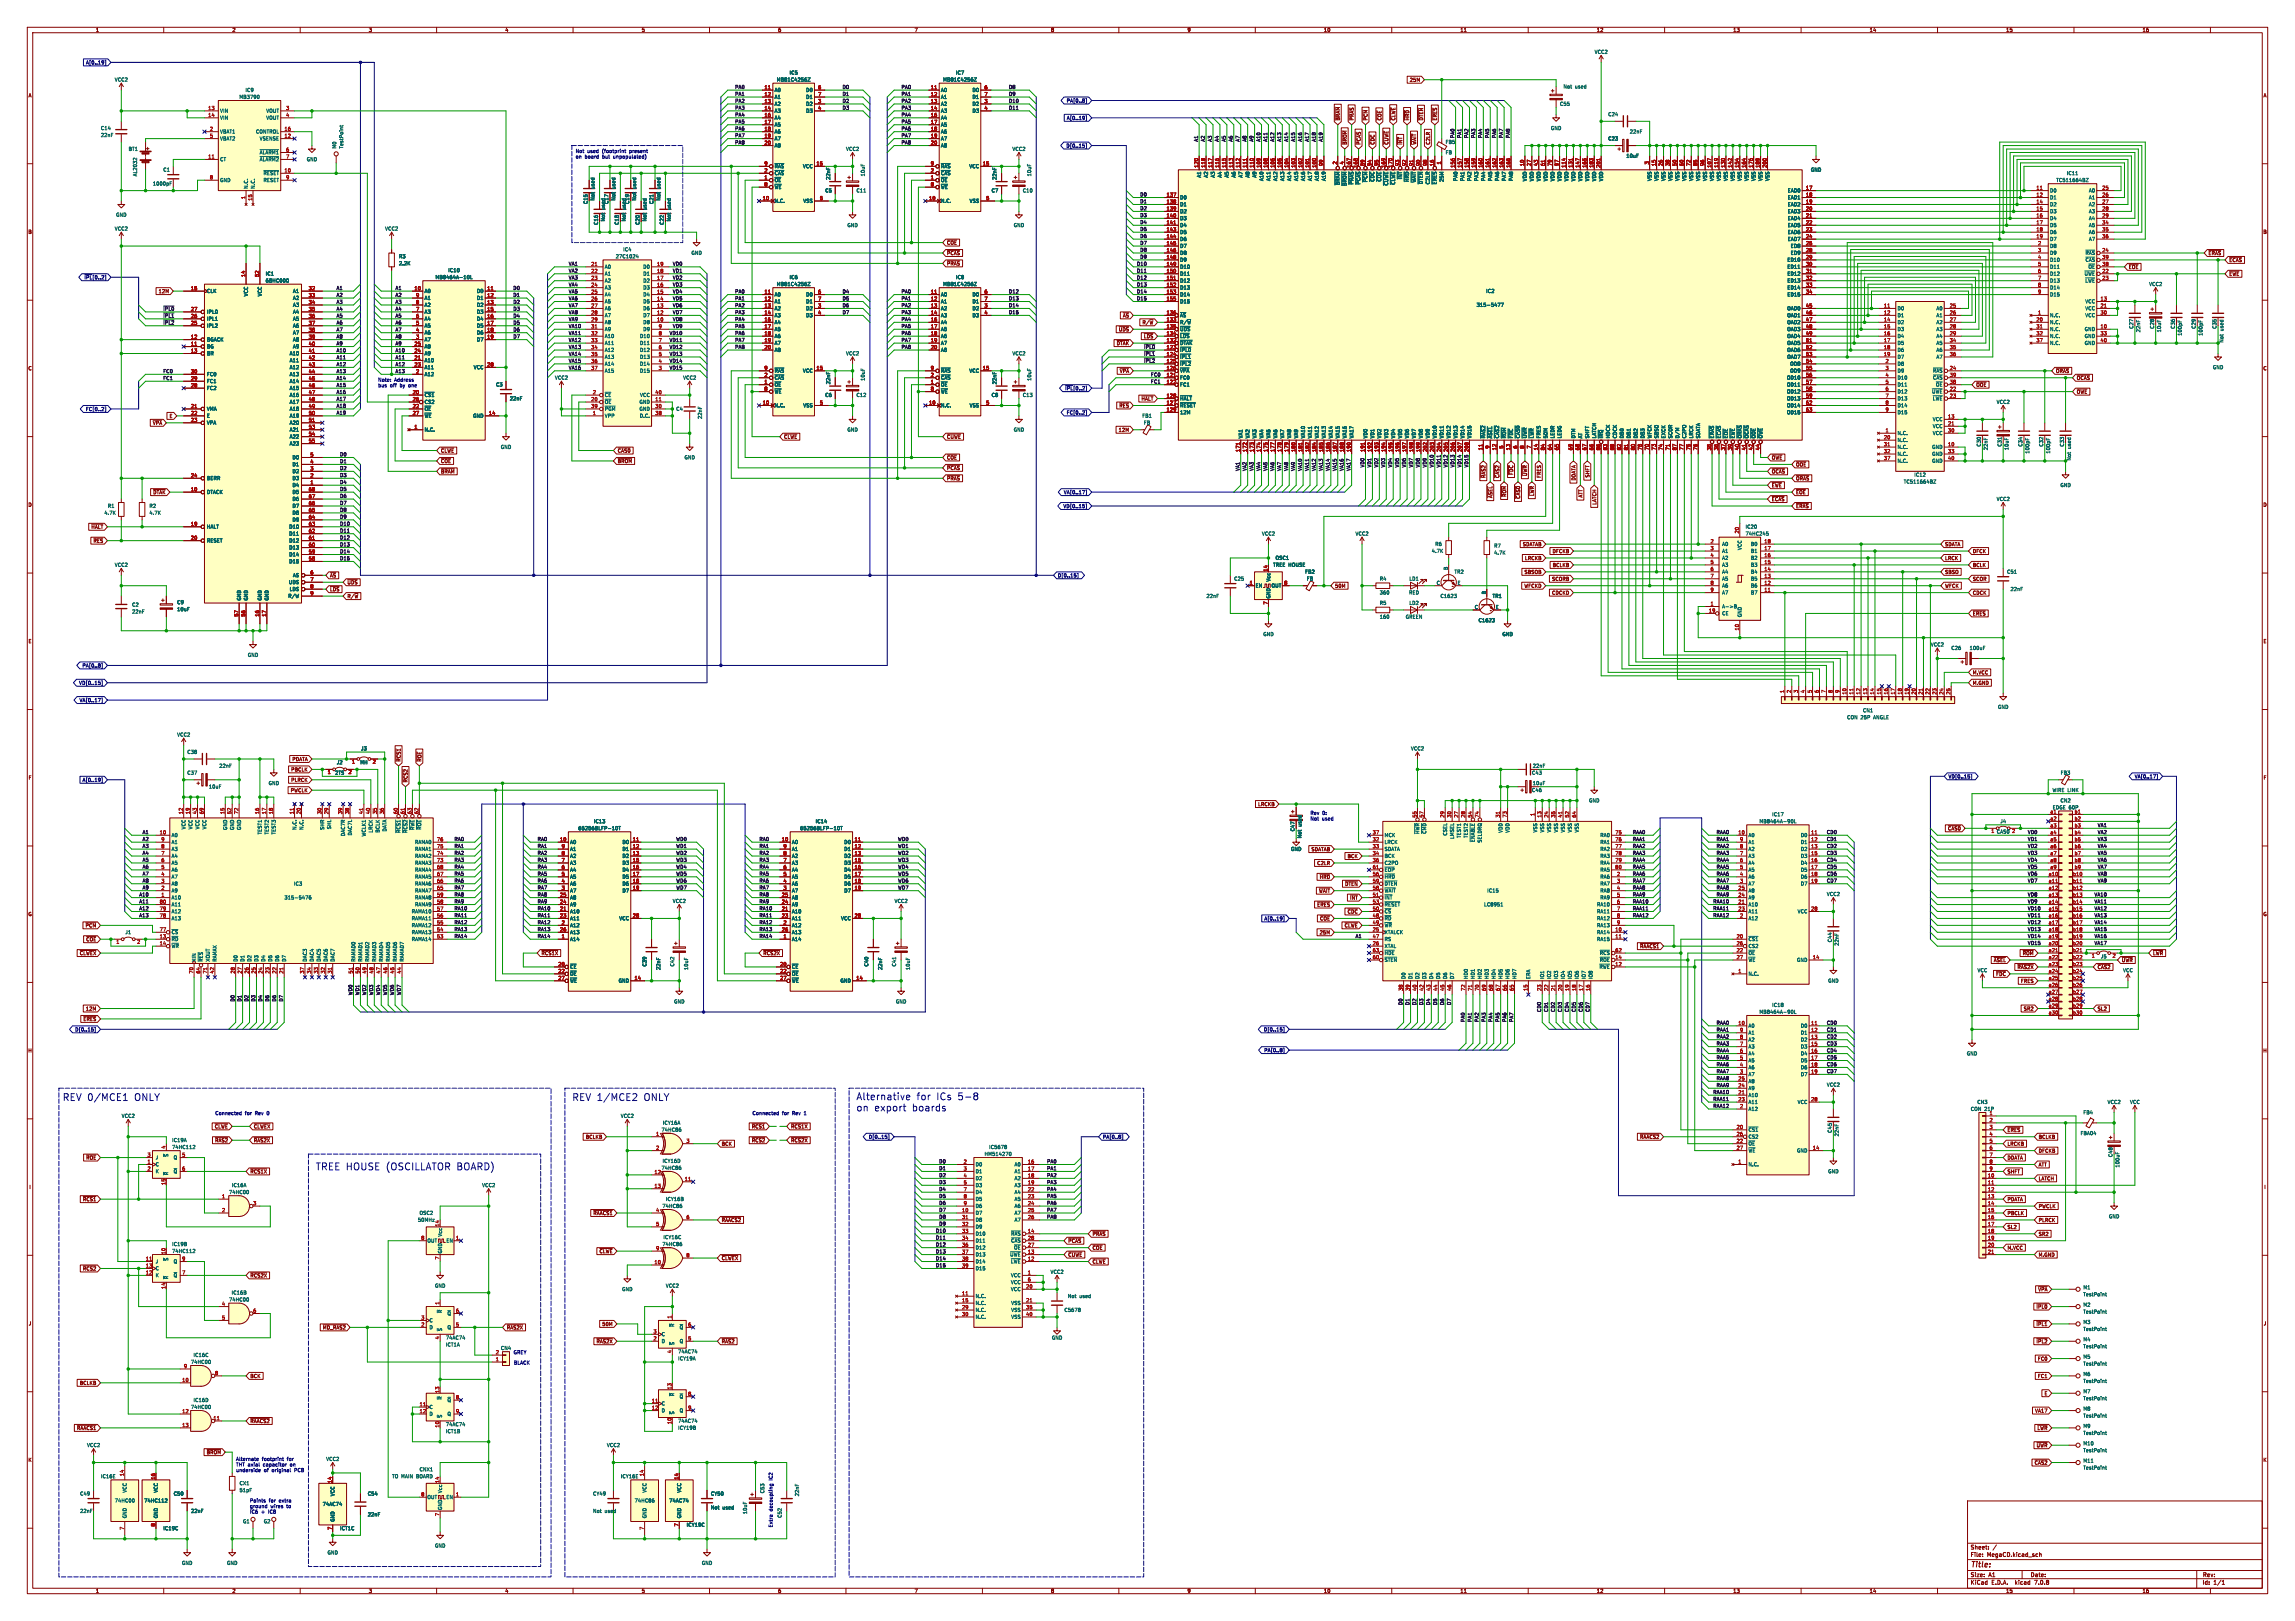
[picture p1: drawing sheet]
<svg xmlns="http://www.w3.org/2000/svg" width="841mm" height="594mm" viewBox="0 0 841 594" stroke-linecap="round" stroke-linejoin="round" font-family="sans-serif">
<defs><g id="words">
<g font-size="3.5" fill="#0000c2">
<text x="22.9" y="403.6">REV 0/MCE1</text>
<text x="48.9" y="403.6">ONLY</text>
<text x="209.5" y="403.6">REV 1/MCE2</text>
<text x="235.6" y="403.6">ONLY</text>
<text x="313.7" y="403.3">Alternative</text>
<text x="313.7" y="407.4">on</text>
<text x="320.2" y="407.4">export</text>
<text x="333.9" y="407.4">boards</text>
<text x="335.7" y="403.3">for</text>
<text x="342.9" y="403.3">ICs 5-8</text>
<text x="115.6" y="429">TREE HOUSE (OSCILLATOR BOARD)</text>
</g>
<text font-size="2.8" fill="#840000" x="722" y="574.9">Title:</text>
<g font-size="2.1" fill="#840000">
<text x="722" y="568">Sheet:</text>
<text x="722" y="570.7">File:</text>
<text x="728.1" y="570.7">MegaCD.kicad_sch</text>
<text x="722" y="580.9">KiCad</text>
<text x="722" y="578.1">Size:</text>
<text x="728.7" y="578.1">A1</text>
<text x="729.7" y="580.9">E.D.A.</text>
<text x="738.6" y="580.9">kicad</text>
<text x="744" y="578.1">Date:</text>
<text x="745.8" y="580.9">7.0.8</text>
<text x="807" y="578.3">Rev:</text>
<text x="807" y="580.9">Id:</text>
<text x="811.1" y="580.9">1/1</text>
</g>
<g font-size="1.8" fill="#840000">
<text x="35" y="11.9">1</text>
<text x="85" y="11.9">2</text>
<text x="135" y="11.9">3</text>
<text x="185" y="11.9">4</text>
<text x="235" y="11.9">5</text>
<text x="285" y="11.9">6</text>
<text x="335" y="11.9">7</text>
<text x="385" y="11.9">8</text>
<text x="435" y="11.9">9</text>
<text x="485" y="11.9">10</text>
<text x="535" y="11.9">11</text>
<text x="585" y="11.9">12</text>
<text x="635" y="11.9">13</text>
<text x="685" y="11.9">14</text>
<text x="735" y="11.9">15</text>
<text x="785" y="11.9">16</text>
<text x="10.3" y="35.9">A</text>
<text x="516.5" y="30.2">25M</text>
<text x="829.3" y="35.9">A</text>
<text x="491.2" y="44.3" transform="rotate(-90 491.2 44.3)">~{BRAM}</text>
<text x="496.3" y="44.3" transform="rotate(-90 496.3 44.3)">~{PRAS}</text>
<text x="501.3" y="44.3" transform="rotate(-90 501.3 44.3)">~{PCM}</text>
<text x="506.4" y="44.3" transform="rotate(-90 506.4 44.3)">~{COE}</text>
<text x="511.5" y="44.3" transform="rotate(-90 511.5 44.3)">~{CLWE}</text>
<text x="516.6" y="44.3" transform="rotate(-90 516.6 44.3)">~{HRD}</text>
<text x="521.7" y="44.3" transform="rotate(-90 521.7 44.3)">~{DTEN}</text>
<text x="526.7" y="44.3" transform="rotate(-90 526.7 44.3)">~{ERES}</text>
<text x="493.7" y="53.2" transform="rotate(-90 493.7 53.2)">~{BROM}</text>
<text x="498.8" y="53.2" transform="rotate(-90 498.8 53.2)">~{PCAS}</text>
<text x="503.9" y="53.2" transform="rotate(-90 503.9 53.2)">~{CDC}</text>
<text x="509" y="53.2" transform="rotate(-90 509 53.2)">~{CUWE}</text>
<text x="514" y="53.2" transform="rotate(-90 514 53.2)">~{INT}</text>
<text x="519.1" y="53.2" transform="rotate(-90 519.1 53.2)">~{WAIT}</text>
<text x="524.2" y="53.2" transform="rotate(-90 524.2 53.2)">C2LR</text>
<text x="10.3" y="85.9">B</text>
<text x="346.9" y="89.9">~{COE}</text>
<text x="829.2" y="85.9">B</text>
<text x="346.9" y="93.7">~{PCAS}</text>
<text x="809.2" y="93.7">~{ERAS}</text>
<text x="346.9" y="97.5">~{PRAS}</text>
<text x="779.9" y="98.7">~{EOE}</text>
<text x="816.8" y="101.3">~{EWE}</text>
<text x="816.8" y="96.2">~{ECAS}</text>
<text x="58" y="107.6">12M</text>
<text x="411.4" y="116.5">~{AS}</text>
<text x="418.5" y="119.1">R/~{W}</text>
<text x="409.8" y="121.6">~{UDS}</text>
<text x="419" y="124.1">~{LDS}</text>
<text x="409.1" y="126.7">~{DTAK}</text>
<text x="10.3" y="135.9">C</text>
<text x="410.2" y="136.8">~{VPA}</text>
<text x="753.3" y="136.8">~{ORAS}</text>
<text x="829.2" y="135.9">C</text>
<text x="724.1" y="141.9">~{OOE}</text>
<text x="760.9" y="139.4">~{OCAS}</text>
<text x="410" y="149.5">~{RES}</text>
<text x="418.1" y="147">~{HALT}</text>
<text x="760.9" y="144.5">~{OWE}</text>
<text x="55.9" y="155.9">~{VPA}</text>
<text x="62" y="153.4">E</text>
<text x="287.2" y="161">~{CLWE}</text>
<text x="346.9" y="161">~{CUWE}</text>
<text x="409.8" y="158.4">12M</text>
<text x="161.4" y="166.1">~{CLWE}</text>
<text x="226.2" y="166.1">~{CAS0}</text>
<text x="161.4" y="169.9">~{COE}</text>
<text x="161.4" y="173.7">~{BRAM}</text>
<text x="226.2" y="169.9">~{BROM}</text>
<text x="346.9" y="168.6">~{COE}</text>
<text x="346.9" y="172.4">~{PCAS}</text>
<text x="649.1" y="173.7">~{OCAS}</text>
<text x="649.1" y="168.6">~{OWE}</text>
<text x="658" y="171.1">~{OOE}</text>
<text x="346.9" y="176.2">~{PRAS}</text>
<text x="544.5" y="175.3" transform="rotate(-90 544.5 175.3)">~{RAS2}</text>
<text x="549.6" y="175.3" transform="rotate(-90 549.6 175.3)">~{CAS2}</text>
<text x="554.7" y="174.2" transform="rotate(-90 554.7 174.2)">~{FDC}</text>
<text x="559.8" y="174.6" transform="rotate(-90 559.8 174.6)">~{UWR}</text>
<text x="564.8" y="175.3" transform="rotate(-90 564.8 175.3)">FRES</text>
<text x="577.5" y="176.2" transform="rotate(-90 577.5 176.2)">DDATA</text>
<text x="582.6" y="175.1" transform="rotate(-90 582.6 175.1)">SHFT</text>
<text x="649.1" y="178.8">~{EWE}</text>
<text x="658" y="176.2">~{ORAS}</text>
<text x="10.3" y="185.9">D</text>
<text x="56" y="181.3">~{DTAK}</text>
<text x="547.1" y="182.6" transform="rotate(-90 547.1 182.6)">~{ASEL}</text>
<text x="552.1" y="182.2" transform="rotate(-90 552.1 182.2)">~{ROM}</text>
<text x="557.2" y="182.9" transform="rotate(-90 557.2 182.9)">~{CAS0}</text>
<text x="562.3" y="181.9" transform="rotate(-90 562.3 181.9)">~{LWR}</text>
<text x="580.1" y="182.5" transform="rotate(-90 580.1 182.5)">ATT</text>
<text x="585.2" y="185.1" transform="rotate(-90 585.2 185.1)">LATCH</text>
<text x="649.1" y="183.8">~{ECAS}</text>
<text x="658" y="181.3">~{EOE}</text>
<text x="829.2" y="185.9">D</text>
<text x="658" y="186.4">~{ERAS}</text>
<text x="33.3" y="194">~{HALT}</text>
<text x="34.1" y="199.1">~{RES}</text>
<text x="557.9" y="200.3">SDATAB</text>
<text x="568.8" y="202.9">DFCKB</text>
<text x="712.6" y="200.3">SDATA</text>
<text x="722.8" y="202.9">DFCK</text>
<text x="558.7" y="205.4">LRCKB</text>
<text x="568.8" y="208">BCLKB</text>
<text x="712.6" y="205.4">LRCK</text>
<text x="722.8" y="208">BCLK</text>
<text x="120.8" y="211.8">~{AS}</text>
<text x="127.2" y="214.3">~{UDS}</text>
<text x="489.1" y="215.6">50M</text>
<text x="558.4" y="215.6">WFCKD</text>
<text x="558.5" y="210.5">SBSOB</text>
<text x="568.6" y="213">SCORB</text>
<text x="712.6" y="210.5">SBSO</text>
<text x="712.6" y="215.6">WFCK</text>
<text x="722.8" y="213">SCOR</text>
<text x="120.8" y="216.9">~{LDS}</text>
<text x="127.2" y="219.4">R/~{W}</text>
<text x="568.6" y="218.1">CDCKD</text>
<text x="722.8" y="218.1">CDCK</text>
<text x="722.8" y="225.7">~{ERES}</text>
<text x="10.3" y="235.9">E</text>
<text x="829.3" y="235.9">E</text>
<text x="722.8" y="251.1">M.GND</text>
<text x="722.8" y="247.3">M.VCC</text>
<text x="107" y="279.1">PDATA</text>
<text x="147" y="279.2" transform="rotate(-90 147 279.2)">~{RCS1}</text>
<text x="154.6" y="279.2" transform="rotate(-90 154.6 279.2)">~{ROE}</text>
<text x="10.3" y="285.9">F</text>
<text x="106.6" y="282.9">PBCLK</text>
<text x="106.6" y="286.7">PLRCK</text>
<text x="149.5" y="286.9" transform="rotate(-90 149.5 286.9)">~{RCS2}</text>
<text x="829.3" y="285.9">F</text>
<text x="106.4" y="290.5">PWCLK</text>
<text x="460.9" y="295.6">LRCKB</text>
<text x="713.7" y="304.5">~{CAS0}</text>
<text x="480.4" y="312.1">SDATAB</text>
<text x="482.5" y="317.2">C2LR</text>
<text x="493.7" y="314.6">BCK</text>
<text x="483.4" y="322.3">~{HRD}</text>
<text x="483.2" y="327.3">~{WAIT}</text>
<text x="492.8" y="324.8">~{DTEN}</text>
<text x="494.6" y="329.9">~{INT}</text>
<text x="10.3" y="335.9">G</text>
<text x="482.5" y="332.4">~{ERES}</text>
<text x="493.7" y="335">~{CDC}</text>
<text x="829.2" y="335.9">G</text>
<text x="31.2" y="340">~{PCM}</text>
<text x="483.6" y="337.5">~{COE}</text>
<text x="492.6" y="340">~{CLWE}</text>
<text x="31.4" y="345.1">~{COE}</text>
<text x="483.4" y="342.6">25M</text>
<text x="600.8" y="347.7">~{RAACS1}</text>
<text x="29.1" y="350.2">~{CLWEX}</text>
<text x="198.3" y="350.2">~{RCS1X}</text>
<text x="279.6" y="350.2">~{RCS2X}</text>
<text x="730.5" y="352.7">~{ASEL}</text>
<text x="741.1" y="350.2">~{ROM}</text>
<text x="777.4" y="352.7">~{UWR}</text>
<text x="788.8" y="350.2">~{LWR}</text>
<text x="731.3" y="357.8">~{FDC}</text>
<text x="739.1" y="355.3">~{RAS2X}</text>
<text x="768.5" y="355.3">~{CAS2}</text>
<text x="740.4" y="360.4">FRES</text>
<text x="31.3" y="370.5">12M</text>
<text x="741.4" y="370.5">SR2</text>
<text x="768.5" y="370.5">SL2</text>
<text x="30.4" y="374.3">~{ERES}</text>
<text x="10.2" y="385.9">H</text>
<text x="829.2" y="385.9">H</text>
<text x="78.6" y="413.7">~{CLWE}</text>
<text x="92.9" y="413.7">~{CLWEX}</text>
<text x="275.3" y="413.7">~{RCS1}</text>
<text x="289.7" y="413.7">~{RCS1X}</text>
<text x="78.7" y="418.8">~{RAS2}</text>
<text x="92.9" y="418.8">~{RAS2X}</text>
<text x="214.5" y="417.5">BCLKB</text>
<text x="275.3" y="418.8">~{RCS2}</text>
<text x="289.7" y="418.8">~{RCS2X}</text>
<text x="600.8" y="417.5">~{RAACS2}</text>
<text x="735.5" y="415">~{ERES}</text>
<text x="746.9" y="417.5">BCLKB</text>
<text x="31.4" y="425.1">~{ROE}</text>
<text x="264.3" y="420.1">BCK</text>
<text x="735.5" y="425.1">DDATA</text>
<text x="735.5" y="420.1">LRCKB</text>
<text x="746.9" y="422.6">DFCKB</text>
<text x="91.6" y="430.2">~{RCS1X}</text>
<text x="735.5" y="430.2">SHFT</text>
<text x="746.9" y="427.7">ATT</text>
<text x="10.6" y="435.9">I</text>
<text x="746.9" y="432.8">LATCH</text>
<text x="829.6" y="435.9">I</text>
<text x="30.2" y="440.4">~{RCS1}</text>
<text x="735.5" y="440.4">PDATA</text>
<text x="746.9" y="442.9">PWCLK</text>
<text x="217.3" y="445.5">~{RAACS1}</text>
<text x="264.3" y="448">~{RAACS2}</text>
<text x="735.5" y="445.5">PBCLK</text>
<text x="746.9" y="448">PLRCK</text>
<text x="391.3" y="455.6">~{PCAS}</text>
<text x="400.2" y="453.1">~{PRAS}</text>
<text x="735.5" y="450.5">SL2</text>
<text x="746.9" y="453.1">SR2</text>
<text x="219.5" y="459.4">~{CLWE}</text>
<text x="264.3" y="462">~{CLWEX}</text>
<text x="391.3" y="460.7">~{CUWE}</text>
<text x="400.2" y="458.2">~{COE}</text>
<text x="735.5" y="458.2">M.VCC</text>
<text x="746.9" y="460.7">M.GND</text>
<text x="30.2" y="465.8">~{RCS2}</text>
<text x="400.2" y="463.2">~{CLWE}</text>
<text x="91.6" y="468.3">~{RCS2X}</text>
<text x="746.8" y="473.4">~{VPA}</text>
<text x="746.1" y="479.7">~{IPL0}</text>
<text x="10.4" y="485.9">J</text>
<text x="829.4" y="485.9">J</text>
<text x="118.2" y="487.4">~{MD_RAS2}</text>
<text x="185.6" y="487.4">~{RAS2X}</text>
<text x="220.6" y="486.1">50M</text>
<text x="746.1" y="486.1">~{IPL1}</text>
<text x="218.4" y="492.4">~{RAS2X}</text>
<text x="264.3" y="492.4">~{RAS2}</text>
<text x="746.1" y="492.4">~{IPL2}</text>
<text x="746.6" y="498.8">FC0</text>
<text x="29.1" y="507.7">BCLKB</text>
<text x="91.6" y="505.1">BCK</text>
<text x="746.6" y="505.1">FC1</text>
<text x="749.1" y="511.5">E</text>
<text x="91.6" y="521.7">~{RAACS2}</text>
<text x="745.6" y="517.8">VA17</text>
<text x="28.1" y="524.2">~{RAACS1}</text>
<text x="746.5" y="524.2">~{LWR}</text>
<text x="75.6" y="533.1">~{BROM}</text>
<text x="746.2" y="530.5">~{UWR}</text>
<text x="10.3" y="535.9">K</text>
<text x="745.4" y="536.9">~{CAS2}</text>
<text x="829.2" y="535.9">K</text>
<text x="35" y="583.9">1</text>
<text x="85" y="583.9">2</text>
<text x="135" y="583.9">3</text>
<text x="185" y="583.9">4</text>
<text x="235" y="583.9">5</text>
<text x="285" y="583.9">6</text>
<text x="335" y="583.9">7</text>
<text x="385" y="583.9">8</text>
<text x="435" y="583.9">9</text>
<text x="485" y="583.9">10</text>
<text x="535" y="583.9">11</text>
<text x="585" y="583.9">12</text>
<text x="635" y="583.9">13</text>
<text x="685" y="583.9">14</text>
<text x="735" y="583.9">15</text>
<text x="785" y="583.9">16</text>
</g>
<g font-size="1.8" fill="#000084">
<text x="31.4" y="23.8">A[0..19]</text>
<text x="390.7" y="37.8">PA[0..8]</text>
<text x="390.8" y="44.1">A[0..19]</text>
<text x="390.6" y="54.3">D[0..15]</text>
<text x="30.8" y="102.6">~{IPL}[0..2]</text>
<text x="390.2" y="143.2">~{IPL}[0..2]</text>
<text x="31.3" y="150.8">FC[0..2]</text>
<text x="390.7" y="152.1">FC[0..2]</text>
<text x="389.7" y="181.3">VA[0..17]</text>
<text x="389.5" y="186.4">VD[0..15]</text>
<text x="387.5" y="211.8">D[0..15]</text>
<text x="30.1" y="244.8">PA[0..8]</text>
<text x="28.8" y="251.1">VD[0..15]</text>
<text x="29" y="257.5">VA[0..17]</text>
<text x="30.1" y="286.7">A[0..19]</text>
<text x="713.9" y="285.4">VD[0..15]</text>
<text x="782.1" y="285.4">VA[0..17]</text>
<text x="463.2" y="337.5">A[0..19]</text>
<text x="27.4" y="378.1">D[0..15]</text>
<text x="463" y="378.1">D[0..15]</text>
<text x="463.1" y="385.8">PA[0..8]</text>
<text x="318.2" y="417.5">D[0..15]</text>
<text x="404" y="417.5">PA[0..8]</text>
</g>
<g font-size="1.8" fill="#006464">
<text x="584.2" y="19.9">VCC2</text>
<text x="289.2" y="27.5">IC5</text>
<text x="350.1" y="27.5">IC7</text>
<text x="41.9" y="30.1">VCC2</text>
<text x="89.8" y="33.9">IC9</text>
<text x="283.7" y="33.9">A0</text>
<text x="284.5" y="30.1">MB81C4256Z</text>
<text x="295.3" y="33.9">D0</text>
<text x="344.7" y="33.9">A0</text>
<text x="345.5" y="30.1">MB81C4256Z</text>
<text x="356.2" y="33.9">D0</text>
<text x="572.8" y="32.6">Not</text>
<text x="577.2" y="32.6">used</text>
<text x="80.5" y="41.5">VIN</text>
<text x="87.6" y="36.4">MB3790</text>
<text x="97.4" y="41.5">VOUT</text>
<text x="283.7" y="36.4">A1</text>
<text x="283.7" y="39">A2</text>
<text x="283.7" y="41.5">A3</text>
<text x="295.3" y="39">D2</text>
<text x="295.3" y="41.5">D3</text>
<text x="295.3" y="36.4">D1</text>
<text x="344.7" y="36.4">A1</text>
<text x="344.7" y="39">A2</text>
<text x="344.7" y="41.5">A3</text>
<text x="356.2" y="39">D2</text>
<text x="356.2" y="41.5">D3</text>
<text x="356.2" y="36.4">D1</text>
<text x="571.5" y="39">C55</text>
<text x="36.8" y="47.9">C14</text>
<text x="80.5" y="44">VIN</text>
<text x="97.4" y="44">VOUT</text>
<text x="283.7" y="44">A4</text>
<text x="283.7" y="46.6">A5</text>
<text x="344.7" y="44">A4</text>
<text x="344.7" y="46.6">A5</text>
<text x="568.2" y="47.9">GND</text>
<text x="589.2" y="42.8">C24</text>
<text x="36.8" y="50.4">22nF</text>
<text x="80.5" y="49.1">VBAT1</text>
<text x="80.5" y="51.7">VBAT2</text>
<text x="93.6" y="49.1">CONTROL</text>
<text x="95" y="51.7">VSENSE</text>
<text x="283.7" y="49.1">A6</text>
<text x="283.7" y="51.7">A7</text>
<text x="344.7" y="49.1">A6</text>
<text x="344.7" y="51.7">A7</text>
<text x="529.6" y="52.9">FB5</text>
<text x="589.2" y="51.7">C23</text>
<text x="597.1" y="49.1">22nF</text>
<text x="47" y="55.5">BT1</text>
<text x="80.5" y="59.3">CT</text>
<text x="95" y="56.7">~{ALARM1}</text>
<text x="95" y="59.3">~{ALARM2}</text>
<text x="112.3" y="59.3">GND</text>
<text x="123.4" y="54.6" transform="rotate(-90 123.4 54.6)">M0</text>
<text x="126" y="54.6" transform="rotate(-90 126 54.6)">TestPoint</text>
<text x="283.7" y="54.2">A8</text>
<text x="309.9" y="55.5">VCC2</text>
<text x="344.7" y="54.2">A8</text>
<text x="370.9" y="55.5">VCC2</text>
<text x="529.6" y="56.7">FB</text>
<text x="595.8" y="58">10uF</text>
<text x="50.4" y="64.8" transform="rotate(-90 50.4 64.8)">AL2032</text>
<text x="59.7" y="63.1">C1</text>
<text x="96.4" y="64.4">~{RESET}</text>
<text x="283.7" y="64.4">~{CAS}</text>
<text x="283.7" y="61.8">~{RAS}</text>
<text x="294.1" y="61.8">VCC</text>
<text x="317.1" y="64.8" transform="rotate(-90 317.1 64.8)">10uF</text>
<text x="344.7" y="64.4">~{CAS}</text>
<text x="344.7" y="61.8">~{RAS}</text>
<text x="355.1" y="61.8">VCC</text>
<text x="378.1" y="64.8" transform="rotate(-90 378.1 64.8)">10uF</text>
<text x="440.3" y="65.2" transform="rotate(-90 440.3 65.2)">A1</text>
<text x="442.8" y="65.2" transform="rotate(-90 442.8 65.2)">A2</text>
<text x="445.4" y="65.2" transform="rotate(-90 445.4 65.2)">A3</text>
<text x="447.9" y="65.2" transform="rotate(-90 447.9 65.2)">A4</text>
<text x="450.4" y="65.2" transform="rotate(-90 450.4 65.2)">A5</text>
<text x="453" y="65.2" transform="rotate(-90 453 65.2)">A6</text>
<text x="455.5" y="65.2" transform="rotate(-90 455.5 65.2)">A7</text>
<text x="458.1" y="65.2" transform="rotate(-90 458.1 65.2)">A8</text>
<text x="460.6" y="65.2" transform="rotate(-90 460.6 65.2)">A9</text>
<text x="513.9" y="65.8" transform="rotate(-90 513.9 65.8)">~{INT}</text>
<text x="663.4" y="63.1">GND</text>
<text x="757.2" y="64.4">IC11</text>
<text x="55.9" y="68.2">1000pF</text>
<text x="80.5" y="66.9">GND</text>
<text x="91" y="69.3" transform="rotate(-90 91 69.3)">N.C.</text>
<text x="93.6" y="69.3" transform="rotate(-90 93.6 69.3)">N.C.</text>
<text x="96.4" y="66.9">RESET</text>
<text x="218" y="69.3" transform="rotate(-90 218 69.3)">used</text>
<text x="225.7" y="69.3" transform="rotate(-90 225.7 69.3)">used</text>
<text x="233.3" y="69.3" transform="rotate(-90 233.3 69.3)">used</text>
<text x="242.2" y="69.3" transform="rotate(-90 242.2 69.3)">used</text>
<text x="283.7" y="66.9">~{OE}</text>
<text x="283.7" y="69.4">~{WE}</text>
<text x="302.3" y="70.7">C5</text>
<text x="304.4" y="66" transform="rotate(-90 304.4 66)">22nF</text>
<text x="313.7" y="70.7">C11</text>
<text x="344.7" y="66.9">~{OE}</text>
<text x="344.7" y="69.4">~{WE}</text>
<text x="363.2" y="70.7">C7</text>
<text x="365.4" y="66" transform="rotate(-90 365.4 66)">22nF</text>
<text x="374.7" y="70.7">C10</text>
<text x="463.1" y="66.4" transform="rotate(-90 463.1 66.4)">A10</text>
<text x="465.7" y="66.4" transform="rotate(-90 465.7 66.4)">A11</text>
<text x="468.2" y="66.4" transform="rotate(-90 468.2 66.4)">A12</text>
<text x="470.8" y="66.4" transform="rotate(-90 470.8 66.4)">A13</text>
<text x="473.3" y="66.4" transform="rotate(-90 473.3 66.4)">A14</text>
<text x="475.8" y="66.4" transform="rotate(-90 475.8 66.4)">A15</text>
<text x="478.4" y="66.4" transform="rotate(-90 478.4 66.4)">A16</text>
<text x="480.9" y="66.4" transform="rotate(-90 480.9 66.4)">A17</text>
<text x="483.5" y="66.4" transform="rotate(-90 483.5 66.4)">A18</text>
<text x="486" y="66.4" transform="rotate(-90 486 66.4)">A19</text>
<text x="491.1" y="68" transform="rotate(-90 491.1 68)">~{BRAM}</text>
<text x="493.6" y="68.3" transform="rotate(-90 493.6 68.3)">~{BROM}</text>
<text x="496.2" y="67.8" transform="rotate(-90 496.2 67.8)">~{PRAS}</text>
<text x="498.7" y="67.8" transform="rotate(-90 498.7 67.8)">~{PCAS}</text>
<text x="501.2" y="66.9" transform="rotate(-90 501.2 66.9)">~{PCM}</text>
<text x="503.8" y="66.8" transform="rotate(-90 503.8 66.8)">~{CDC}</text>
<text x="506.3" y="66.7" transform="rotate(-90 506.3 66.7)">~{COE}</text>
<text x="508.9" y="68.1" transform="rotate(-90 508.9 68.1)">~{CUWE}</text>
<text x="511.4" y="67.8" transform="rotate(-90 511.4 67.8)">~{CLWE}</text>
<text x="516.5" y="66.8" transform="rotate(-90 516.5 66.8)">~{HRD}</text>
<text x="519" y="67.1" transform="rotate(-90 519 67.1)">~{WAIT}</text>
<text x="521.6" y="67.7" transform="rotate(-90 521.6 67.7)">~{DTEN}</text>
<text x="524.1" y="67.7" transform="rotate(-90 524.1 67.7)">C2LR</text>
<text x="526.6" y="67.7" transform="rotate(-90 526.6 67.7)">~{ERES}</text>
<text x="529.2" y="66.8" transform="rotate(-90 529.2 66.8)">25M</text>
<text x="534.3" y="66.5" transform="rotate(-90 534.3 66.5)">PA0</text>
<text x="536.8" y="66.5" transform="rotate(-90 536.8 66.5)">PA1</text>
<text x="539.3" y="66.5" transform="rotate(-90 539.3 66.5)">PA2</text>
<text x="541.9" y="66.5" transform="rotate(-90 541.9 66.5)">PA3</text>
<text x="544.4" y="66.5" transform="rotate(-90 544.4 66.5)">PA4</text>
<text x="547" y="66.5" transform="rotate(-90 547 66.5)">PA5</text>
<text x="549.5" y="66.5" transform="rotate(-90 549.5 66.5)">PA6</text>
<text x="552" y="66.5" transform="rotate(-90 552 66.5)">PA7</text>
<text x="554.6" y="66.5" transform="rotate(-90 554.6 66.5)">PA8</text>
<text x="559.7" y="66.6" transform="rotate(-90 559.7 66.6)">VDD</text>
<text x="562.2" y="66.6" transform="rotate(-90 562.2 66.6)">VDD</text>
<text x="564.7" y="66.6" transform="rotate(-90 564.7 66.6)">VDD</text>
<text x="567.3" y="66.6" transform="rotate(-90 567.3 66.6)">VDD</text>
<text x="569.8" y="66.6" transform="rotate(-90 569.8 66.6)">VDD</text>
<text x="572.4" y="66.6" transform="rotate(-90 572.4 66.6)">VDD</text>
<text x="574.9" y="66.6" transform="rotate(-90 574.9 66.6)">VDD</text>
<text x="577.4" y="66.6" transform="rotate(-90 577.4 66.6)">VDD</text>
<text x="580" y="66.6" transform="rotate(-90 580 66.6)">VDD</text>
<text x="582.5" y="66.6" transform="rotate(-90 582.5 66.6)">VDD</text>
<text x="585.1" y="66.6" transform="rotate(-90 585.1 66.6)">VDD</text>
<text x="587.6" y="66.6" transform="rotate(-90 587.6 66.6)">VDD</text>
<text x="605.4" y="66.4" transform="rotate(-90 605.4 66.4)">VSS</text>
<text x="607.9" y="66.4" transform="rotate(-90 607.9 66.4)">VSS</text>
<text x="610.5" y="66.4" transform="rotate(-90 610.5 66.4)">VSS</text>
<text x="613" y="66.4" transform="rotate(-90 613 66.4)">VSS</text>
<text x="615.5" y="66.4" transform="rotate(-90 615.5 66.4)">VSS</text>
<text x="618.1" y="66.4" transform="rotate(-90 618.1 66.4)">VSS</text>
<text x="620.6" y="66.4" transform="rotate(-90 620.6 66.4)">VSS</text>
<text x="623.2" y="66.4" transform="rotate(-90 623.2 66.4)">VSS</text>
<text x="625.7" y="66.4" transform="rotate(-90 625.7 66.4)">VSS</text>
<text x="628.2" y="66.4" transform="rotate(-90 628.2 66.4)">VSS</text>
<text x="630.8" y="66.4" transform="rotate(-90 630.8 66.4)">VSS</text>
<text x="633.3" y="66.4" transform="rotate(-90 633.3 66.4)">VSS</text>
<text x="635.9" y="66.4" transform="rotate(-90 635.9 66.4)">VSS</text>
<text x="638.4" y="66.4" transform="rotate(-90 638.4 66.4)">VSS</text>
<text x="640.9" y="66.4" transform="rotate(-90 640.9 66.4)">VSS</text>
<text x="643.5" y="66.4" transform="rotate(-90 643.5 66.4)">VSS</text>
<text x="646" y="66.4" transform="rotate(-90 646 66.4)">VSS</text>
<text x="648.6" y="66.4" transform="rotate(-90 648.6 66.4)">VSS</text>
<text x="655" y="70.7">EAD0</text>
<text x="751.1" y="70.7">D0</text>
<text x="753.4" y="66.9">TC511664BZ</text>
<text x="765.3" y="70.7">A0</text>
<text x="215.5" y="74.9" transform="rotate(-90 215.5 74.9)">C15</text>
<text x="218" y="73.6" transform="rotate(-90 218 73.6)">Not</text>
<text x="221.8" y="76.9" transform="rotate(-90 221.8 76.9)">used</text>
<text x="223.1" y="74.9" transform="rotate(-90 223.1 74.9)">C17</text>
<text x="225.7" y="73.6" transform="rotate(-90 225.7 73.6)">Not</text>
<text x="229.5" y="76.9" transform="rotate(-90 229.5 76.9)">used</text>
<text x="230.7" y="74.9" transform="rotate(-90 230.7 74.9)">C19</text>
<text x="233.3" y="73.6" transform="rotate(-90 233.3 73.6)">Not</text>
<text x="237.1" y="76.9" transform="rotate(-90 237.1 76.9)">used</text>
<text x="239.6" y="74.9" transform="rotate(-90 239.6 74.9)">C21</text>
<text x="242.2" y="73.6" transform="rotate(-90 242.2 73.6)">Not</text>
<text x="246" y="76.9" transform="rotate(-90 246 76.9)">used</text>
<text x="283.7" y="74.5">N.C.</text>
<text x="294.2" y="74.5">VSS</text>
<text x="344.7" y="74.5">N.C.</text>
<text x="355.2" y="74.5">VSS</text>
<text x="432.3" y="73.3">D0</text>
<text x="432.3" y="75.8">D1</text>
<text x="655" y="73.3">EAD1</text>
<text x="655" y="75.8">EAD2</text>
<text x="751.1" y="73.3">D1</text>
<text x="751.1" y="75.8">D2</text>
<text x="765.3" y="73.3">A1</text>
<text x="765.3" y="75.8">A2</text>
<text x="42.4" y="79.6">GND</text>
<text x="219.3" y="82.5" transform="rotate(-90 219.3 82.5)">C16</text>
<text x="221.8" y="81.3" transform="rotate(-90 221.8 81.3)">Not</text>
<text x="226.9" y="82.5" transform="rotate(-90 226.9 82.5)">C18</text>
<text x="229.5" y="81.3" transform="rotate(-90 229.5 81.3)">Not</text>
<text x="234.5" y="82.5" transform="rotate(-90 234.5 82.5)">C20</text>
<text x="237.1" y="81.3" transform="rotate(-90 237.1 81.3)">Not</text>
<text x="243.4" y="82.5" transform="rotate(-90 243.4 82.5)">C22</text>
<text x="246" y="81.3" transform="rotate(-90 246 81.3)">Not</text>
<text x="310.4" y="83.4">GND</text>
<text x="371.3" y="83.4">GND</text>
<text x="432.3" y="78.3">D2</text>
<text x="432.3" y="80.9">D3</text>
<text x="432.3" y="83.4">D4</text>
<text x="655" y="78.3">EAD3</text>
<text x="655" y="80.9">EAD4</text>
<text x="655" y="83.4">EAD5</text>
<text x="751.1" y="78.3">D3</text>
<text x="751.1" y="80.9">D4</text>
<text x="751.1" y="83.4">D5</text>
<text x="765.3" y="78.3">A3</text>
<text x="765.3" y="80.9">A4</text>
<text x="765.3" y="83.4">A5</text>
<text x="41.9" y="84.7">VCC2</text>
<text x="141" y="84.7">VCC2</text>
<text x="432.3" y="86">D5</text>
<text x="432.3" y="88.5">D6</text>
<text x="655" y="86">EAD6</text>
<text x="655" y="88.5">EAD7</text>
<text x="751.1" y="86">D6</text>
<text x="751.1" y="88.5">D7</text>
<text x="765.3" y="86">A6</text>
<text x="765.3" y="88.5">A7</text>
<text x="146.1" y="94.8">R3</text>
<text x="225.5" y="94.8">27C1024</text>
<text x="228.2" y="92.3">IC4</text>
<text x="253.2" y="93.6">GND</text>
<text x="432.3" y="91">D7</text>
<text x="432.3" y="93.6">D8</text>
<text x="656.1" y="91">ED8</text>
<text x="656.1" y="93.6">ED9</text>
<text x="751.1" y="91">D8</text>
<text x="751.1" y="93.6">D9</text>
<text x="764.1" y="93.6">~{RAS}</text>
<text x="97.2" y="101.2">IC1</text>
<text x="146.1" y="97.4">2.2K</text>
<text x="164.1" y="99.9">IC10</text>
<text x="221.5" y="98.7">A0</text>
<text x="221.5" y="101.2">A1</text>
<text x="235.6" y="101.2">D1</text>
<text x="235.6" y="98.7">D0</text>
<text x="432.3" y="96.1">D9</text>
<text x="432.3" y="98.7">D10</text>
<text x="432.3" y="101.2">D11</text>
<text x="654.9" y="96.1">ED10</text>
<text x="654.9" y="98.7">ED11</text>
<text x="654.9" y="101.2">ED12</text>
<text x="751.1" y="96.1">D10</text>
<text x="751.1" y="98.7">D11</text>
<text x="751.1" y="101.2">D12</text>
<text x="763.7" y="101.2">~{UWE}</text>
<text x="764.1" y="96.1">~{CAS}</text>
<text x="765.2" y="98.7">~{OE}</text>
<text x="75.7" y="107.5">CLK</text>
<text x="97.2" y="103.7">68HC000</text>
<text x="107.2" y="107.5">A1</text>
<text x="155.4" y="107.5">A0</text>
<text x="159.4" y="102.5">MB8464A-10L</text>
<text x="174.6" y="107.5">D0</text>
<text x="221.5" y="103.7">A2</text>
<text x="221.5" y="106.3">A3</text>
<text x="235.6" y="106.3">D3</text>
<text x="235.6" y="103.7">D2</text>
<text x="284.5" y="105">MB81C4256Z</text>
<text x="289.2" y="102.5">IC6</text>
<text x="345.5" y="105">MB81C4256Z</text>
<text x="350.1" y="102.5">IC8</text>
<text x="432.3" y="103.7">D12</text>
<text x="432.3" y="106.3">D13</text>
<text x="544.5" y="107.5">IC2</text>
<text x="654.9" y="103.7">ED13</text>
<text x="654.9" y="106.3">ED14</text>
<text x="751.1" y="103.7">D13</text>
<text x="751.1" y="106.3">D14</text>
<text x="764" y="103.7">~{LWE}</text>
<text x="787.4" y="105">VCC2</text>
<text x="91" y="108.7" transform="rotate(-90 91 108.7)">VCC</text>
<text x="96.1" y="108.7" transform="rotate(-90 96.1 108.7)">VCC</text>
<text x="107.2" y="110.1">A2</text>
<text x="107.2" y="112.6">A3</text>
<text x="155.4" y="112.6">A2</text>
<text x="155.4" y="110.1">A1</text>
<text x="174.6" y="110.1">D1</text>
<text x="174.6" y="112.6">D2</text>
<text x="221.5" y="108.8">A4</text>
<text x="221.5" y="111.4">A5</text>
<text x="221.5" y="113.9">A6</text>
<text x="235.6" y="113.9">D6</text>
<text x="235.6" y="111.4">D5</text>
<text x="235.6" y="108.8">D4</text>
<text x="283.7" y="108.8">A0</text>
<text x="283.7" y="111.4">A1</text>
<text x="283.7" y="113.9">A2</text>
<text x="295.3" y="113.9">D2</text>
<text x="295.3" y="108.8">D0</text>
<text x="295.3" y="111.4">D1</text>
<text x="344.7" y="108.8">A0</text>
<text x="344.7" y="111.4">A1</text>
<text x="344.7" y="113.9">A2</text>
<text x="356.2" y="113.9">D2</text>
<text x="356.2" y="108.8">D0</text>
<text x="356.2" y="111.4">D1</text>
<text x="432.3" y="108.8">D14</text>
<text x="432.3" y="111.4">D15</text>
<text x="541" y="112.6">315-5477</text>
<text x="654.8" y="113.9">OAD0</text>
<text x="654.9" y="108.8">ED15</text>
<text x="695.2" y="113.9">D0</text>
<text x="709.5" y="113.9">A0</text>
<text x="751.1" y="108.8">D15</text>
<text x="764" y="111.4">VCC</text>
<text x="764" y="113.9">VCC</text>
<text x="75.7" y="117.7">IPL1</text>
<text x="75.7" y="115.2">IPL0</text>
<text x="107.2" y="115.2">A4</text>
<text x="107.2" y="117.7">A5</text>
<text x="155.4" y="117.7">A4</text>
<text x="155.4" y="115.2">A3</text>
<text x="174.6" y="115.2">D3</text>
<text x="174.6" y="117.7">D4</text>
<text x="221.5" y="116.4">A7</text>
<text x="221.5" y="119">A8</text>
<text x="235.6" y="119">D8</text>
<text x="235.6" y="116.4">D7</text>
<text x="283.7" y="116.4">A3</text>
<text x="283.7" y="119">A4</text>
<text x="295.3" y="116.4">D3</text>
<text x="344.7" y="116.4">A3</text>
<text x="344.7" y="119">A4</text>
<text x="356.2" y="116.4">D3</text>
<text x="432.3" y="119">R/~{W}</text>
<text x="432.3" y="116.4">~{AS}</text>
<text x="654.8" y="116.4">OAD1</text>
<text x="654.8" y="119">OAD2</text>
<text x="695.2" y="116.4">D1</text>
<text x="695.2" y="119">D2</text>
<text x="709.5" y="116.4">A1</text>
<text x="709.5" y="119">A2</text>
<text x="751.1" y="116.4">N.C.</text>
<text x="751.1" y="119">N.C.</text>
<text x="764" y="116.4">VCC</text>
<text x="75.7" y="125.3">BGACK</text>
<text x="75.7" y="120.2">IPL2</text>
<text x="107.2" y="120.2">A6</text>
<text x="107.2" y="122.8">A7</text>
<text x="107.2" y="125.3">A8</text>
<text x="155.4" y="125.3">A7</text>
<text x="155.4" y="122.8">A6</text>
<text x="155.4" y="120.2">A5</text>
<text x="174.6" y="120.2">D5</text>
<text x="174.6" y="122.8">D6</text>
<text x="174.6" y="125.3">D7</text>
<text x="221.5" y="121.5">A9</text>
<text x="221.5" y="124.1">A10</text>
<text x="234.4" y="124.1">D10</text>
<text x="235.6" y="121.5">D9</text>
<text x="283.7" y="121.5">A5</text>
<text x="283.7" y="124.1">A6</text>
<text x="344.7" y="121.5">A5</text>
<text x="344.7" y="124.1">A6</text>
<text x="432.3" y="124.1">~{LDS}</text>
<text x="432.3" y="121.5">~{UDS}</text>
<text x="654.8" y="121.5">OAD3</text>
<text x="654.8" y="124.1">OAD4</text>
<text x="695.2" y="121.5">D3</text>
<text x="695.2" y="124.1">D4</text>
<text x="709.5" y="121.5">A3</text>
<text x="709.5" y="124.1">A4</text>
<text x="751.1" y="121.5">N.C.</text>
<text x="751.1" y="124.1">N.C.</text>
<text x="763.8" y="121.5">GND</text>
<text x="763.8" y="124.1">GND</text>
<text x="781.9" y="120.6" transform="rotate(-90 781.9 120.6)">C27</text>
<text x="784.5" y="121.9" transform="rotate(-90 784.5 121.9)">22nF</text>
<text x="789.5" y="120.6" transform="rotate(-90 789.5 120.6)">C28</text>
<text x="792.1" y="121.9" transform="rotate(-90 792.1 121.9)">10uF</text>
<text x="797.2" y="120.6" transform="rotate(-90 797.2 120.6)">C36</text>
<text x="799.7" y="123.2" transform="rotate(-90 799.7 123.2)">100pF</text>
<text x="804.8" y="120.6" transform="rotate(-90 804.8 120.6)">C29</text>
<text x="807.3" y="123.2" transform="rotate(-90 807.3 123.2)">100pF</text>
<text x="812.4" y="120.6" transform="rotate(-90 812.4 120.6)">C35</text>
<text x="814.9" y="125.7" transform="rotate(-90 814.9 125.7)">Not</text>
<text x="814.9" y="121.3" transform="rotate(-90 814.9 121.3)">used</text>
<text x="75.7" y="127.9">BG</text>
<text x="75.7" y="130.4">BR</text>
<text x="106" y="130.4">A10</text>
<text x="107.2" y="127.9">A9</text>
<text x="155.4" y="130.4">A9</text>
<text x="155.4" y="127.9">A8</text>
<text x="221.5" y="126.6">A11</text>
<text x="221.5" y="129.1">A12</text>
<text x="221.5" y="131.7">A13</text>
<text x="234.4" y="131.7">D13</text>
<text x="234.4" y="129.1">D12</text>
<text x="234.4" y="126.6">D11</text>
<text x="283.7" y="126.6">A7</text>
<text x="283.7" y="129.1">A8</text>
<text x="309.9" y="130.4">VCC2</text>
<text x="344.7" y="126.6">A7</text>
<text x="344.7" y="129.1">A8</text>
<text x="370.9" y="130.4">VCC2</text>
<text x="432.3" y="129.1">~{IPL0}</text>
<text x="432.3" y="131.7">~{IPL1}</text>
<text x="432.3" y="126.6">~{DTAK}</text>
<text x="654.8" y="126.6">OAD5</text>
<text x="654.8" y="129.1">OAD6</text>
<text x="654.8" y="131.7">OAD7</text>
<text x="695.2" y="126.6">D5</text>
<text x="695.2" y="129.1">D6</text>
<text x="695.2" y="131.7">D7</text>
<text x="709.5" y="126.6">A5</text>
<text x="709.5" y="129.1">A6</text>
<text x="709.5" y="131.7">A7</text>
<text x="751.1" y="126.6">N.C.</text>
<text x="763.8" y="126.6">GND</text>
<text x="106" y="132.9">A11</text>
<text x="106" y="135.5">A12</text>
<text x="155.4" y="132.9">A10</text>
<text x="155.4" y="135.5">A11</text>
<text x="173.5" y="135.5">VCC</text>
<text x="221.5" y="134.2">A14</text>
<text x="221.5" y="136.8">A15</text>
<text x="234.4" y="136.8">D15</text>
<text x="234.4" y="134.2">D14</text>
<text x="283.7" y="136.8">~{RAS}</text>
<text x="294.1" y="136.8">VCC</text>
<text x="344.7" y="136.8">~{RAS}</text>
<text x="355.1" y="136.8">VCC</text>
<text x="432.3" y="134.2">~{IPL2}</text>
<text x="432.3" y="136.8">~{VPA}</text>
<text x="655.9" y="134.2">OD8</text>
<text x="655.9" y="136.8">OD9</text>
<text x="695.2" y="134.2">D8</text>
<text x="695.2" y="136.8">D9</text>
<text x="708.2" y="136.8">~{RAS}</text>
<text x="810.8" y="135.5">GND</text>
<text x="75.7" y="143.1">FC2</text>
<text x="75.7" y="140.6">FC1</text>
<text x="75.7" y="138">FC0</text>
<text x="106" y="138">A13</text>
<text x="106" y="140.6">A14</text>
<text x="106" y="143.1">A15</text>
<text x="155.4" y="138">A12</text>
<text x="181.6" y="141.8">C3</text>
<text x="203.2" y="139.3">VCC2</text>
<text x="250.2" y="139.3">VCC2</text>
<text x="283.7" y="141.8">~{OE}</text>
<text x="283.7" y="139.3">~{CAS}</text>
<text x="304.4" y="141" transform="rotate(-90 304.4 141)">22nF</text>
<text x="317.1" y="139.7" transform="rotate(-90 317.1 139.7)">10uF</text>
<text x="344.7" y="141.8">~{OE}</text>
<text x="344.7" y="139.3">~{CAS}</text>
<text x="365.4" y="141" transform="rotate(-90 365.4 141)">22nF</text>
<text x="378.1" y="139.7" transform="rotate(-90 378.1 139.7)">10uF</text>
<text x="432.3" y="139.3">FC0</text>
<text x="432.3" y="141.8">FC1</text>
<text x="654.7" y="139.3">OD10</text>
<text x="654.7" y="141.8">OD11</text>
<text x="695.2" y="139.3">D10</text>
<text x="695.2" y="141.8">D11</text>
<text x="708.2" y="139.3">~{CAS}</text>
<text x="709.3" y="141.8">~{OE}</text>
<text x="106" y="145.6">A16</text>
<text x="106" y="148.2">A17</text>
<text x="155.4" y="145.6">~{CS1}</text>
<text x="155.4" y="148.2">CS2</text>
<text x="186.7" y="146.9">22nF</text>
<text x="221.5" y="145.6">~{CE}</text>
<text x="221.5" y="148.2">~{OE}</text>
<text x="234.2" y="148.2">GND</text>
<text x="234.4" y="145.6">VCC</text>
<text x="283.7" y="149.5">N.C.</text>
<text x="283.7" y="144.4">~{WE}</text>
<text x="294.2" y="149.5">VSS</text>
<text x="302.3" y="145.6">C6</text>
<text x="313.7" y="145.6">C12</text>
<text x="344.7" y="149.5">N.C.</text>
<text x="344.7" y="144.4">~{WE}</text>
<text x="355.2" y="149.5">VSS</text>
<text x="363.2" y="145.6">C8</text>
<text x="374.7" y="145.6">C13</text>
<text x="432.3" y="149.5">~{RESET}</text>
<text x="432.3" y="146.9">~{HALT}</text>
<text x="654.7" y="144.4">OD12</text>
<text x="654.7" y="146.9">OD13</text>
<text x="654.7" y="149.5">OD14</text>
<text x="695.2" y="144.4">D12</text>
<text x="695.2" y="146.9">D13</text>
<text x="695.2" y="149.5">D14</text>
<text x="707.8" y="144.4">~{UWE}</text>
<text x="708.1" y="146.9">~{LWE}</text>
<text x="731.5" y="148.2">VCC2</text>
<text x="75.7" y="150.7">VMA</text>
<text x="75.7" y="153.3">E</text>
<text x="75.7" y="155.8">VPA</text>
<text x="106" y="150.7">A18</text>
<text x="106" y="153.3">A19</text>
<text x="106" y="155.8">A20</text>
<text x="155.4" y="150.7">~{OE}</text>
<text x="155.4" y="153.3">~{WE}</text>
<text x="173.2" y="153.3">GND</text>
<text x="221.5" y="153.3">VPP</text>
<text x="221.5" y="150.7">~{PGM}</text>
<text x="234.2" y="150.7">GND</text>
<text x="234.3" y="153.3">D.C.</text>
<text x="247.7" y="150.7">C4</text>
<text x="257.4" y="153.7" transform="rotate(-90 257.4 153.7)">22nF</text>
<text x="418.4" y="153.3">FB1</text>
<text x="419.1" y="155.8">FB</text>
<text x="432.3" y="152">12M</text>
<text x="654.7" y="152">OD15</text>
<text x="695.2" y="152">D15</text>
<text x="708.1" y="154.5">VCC</text>
<text x="106" y="158.3">A21</text>
<text x="106" y="160.9">A22</text>
<text x="155.4" y="158.3">N.C.</text>
<text x="310.4" y="158.3">GND</text>
<text x="371.3" y="158.3">GND</text>
<text x="455.5" y="160.8" transform="rotate(-90 455.5 160.8)">VA1</text>
<text x="458.1" y="160.8" transform="rotate(-90 458.1 160.8)">VA2</text>
<text x="460.6" y="160.8" transform="rotate(-90 460.6 160.8)">VA3</text>
<text x="463.1" y="160.8" transform="rotate(-90 463.1 160.8)">VA4</text>
<text x="465.7" y="160.8" transform="rotate(-90 465.7 160.8)">VA5</text>
<text x="468.2" y="160.8" transform="rotate(-90 468.2 160.8)">VA6</text>
<text x="470.8" y="160.8" transform="rotate(-90 470.8 160.8)">VA7</text>
<text x="473.3" y="160.8" transform="rotate(-90 473.3 160.8)">VA8</text>
<text x="475.8" y="160.8" transform="rotate(-90 475.8 160.8)">VA9</text>
<text x="478.4" y="160.8" transform="rotate(-90 478.4 160.8)">VA10</text>
<text x="480.9" y="160.8" transform="rotate(-90 480.9 160.8)">VA11</text>
<text x="483.5" y="160.8" transform="rotate(-90 483.5 160.8)">VA12</text>
<text x="486" y="160.8" transform="rotate(-90 486 160.8)">VA13</text>
<text x="488.5" y="160.8" transform="rotate(-90 488.5 160.8)">VA14</text>
<text x="491.1" y="160.8" transform="rotate(-90 491.1 160.8)">VA15</text>
<text x="493.6" y="160.8" transform="rotate(-90 493.6 160.8)">VA16</text>
<text x="496.2" y="160.8" transform="rotate(-90 496.2 160.8)">VA17</text>
<text x="501.2" y="160.8" transform="rotate(-90 501.2 160.8)">VD0</text>
<text x="503.8" y="160.8" transform="rotate(-90 503.8 160.8)">VD1</text>
<text x="506.3" y="160.8" transform="rotate(-90 506.3 160.8)">VD2</text>
<text x="508.9" y="160.8" transform="rotate(-90 508.9 160.8)">VD3</text>
<text x="511.4" y="160.8" transform="rotate(-90 511.4 160.8)">VD4</text>
<text x="513.9" y="160.8" transform="rotate(-90 513.9 160.8)">VD5</text>
<text x="516.5" y="160.8" transform="rotate(-90 516.5 160.8)">VD6</text>
<text x="519" y="160.8" transform="rotate(-90 519 160.8)">VD7</text>
<text x="521.6" y="160.8" transform="rotate(-90 521.6 160.8)">VD8</text>
<text x="524.1" y="160.8" transform="rotate(-90 524.1 160.8)">VD9</text>
<text x="526.6" y="160.8" transform="rotate(-90 526.6 160.8)">VD10</text>
<text x="529.2" y="160.8" transform="rotate(-90 529.2 160.8)">VD11</text>
<text x="531.7" y="160.8" transform="rotate(-90 531.7 160.8)">VD12</text>
<text x="534.3" y="160.8" transform="rotate(-90 534.3 160.8)">VD13</text>
<text x="536.8" y="160.8" transform="rotate(-90 536.8 160.8)">VD14</text>
<text x="539.3" y="160.8" transform="rotate(-90 539.3 160.8)">VD15</text>
<text x="544.4" y="160.8" transform="rotate(-90 544.4 160.8)">~{RAS2}</text>
<text x="547" y="160.8" transform="rotate(-90 547 160.8)">~{ASEL}</text>
<text x="549.5" y="160.8" transform="rotate(-90 549.5 160.8)">~{CAS2}</text>
<text x="552" y="160.8" transform="rotate(-90 552 160.8)">~{ROM}</text>
<text x="554.6" y="160.8" transform="rotate(-90 554.6 160.8)">~{FDC}</text>
<text x="557.1" y="160.8" transform="rotate(-90 557.1 160.8)">~{CAS0}</text>
<text x="559.7" y="160.8" transform="rotate(-90 559.7 160.8)">~{UWR}</text>
<text x="562.2" y="160.8" transform="rotate(-90 562.2 160.8)">~{LWR}</text>
<text x="564.7" y="160.8" transform="rotate(-90 564.7 160.8)">FRES</text>
<text x="567.3" y="160.8" transform="rotate(-90 567.3 160.8)">50M</text>
<text x="569.8" y="160.8" transform="rotate(-90 569.8 160.8)">LEDR</text>
<text x="572.4" y="160.8" transform="rotate(-90 572.4 160.8)">LEDG</text>
<text x="577.4" y="160.8" transform="rotate(-90 577.4 160.8)">DTM</text>
<text x="580" y="160.8" transform="rotate(-90 580 160.8)">AT</text>
<text x="582.5" y="160.8" transform="rotate(-90 582.5 160.8)">SHFT</text>
<text x="585.1" y="160.8" transform="rotate(-90 585.1 160.8)">LATCH</text>
<text x="587.6" y="160.8" transform="rotate(-90 587.6 160.8)">~{IRQ}</text>
<text x="590.1" y="160.8" transform="rotate(-90 590.1 160.8)">HDCK</text>
<text x="592.7" y="160.8" transform="rotate(-90 592.7 160.8)">CDCK</text>
<text x="595.2" y="160.8" transform="rotate(-90 595.2 160.8)">DB0</text>
<text x="597.8" y="160.8" transform="rotate(-90 597.8 160.8)">DB1</text>
<text x="600.3" y="160.8" transform="rotate(-90 600.3 160.8)">DB2</text>
<text x="602.8" y="160.8" transform="rotate(-90 602.8 160.8)">DB3</text>
<text x="605.4" y="160.8" transform="rotate(-90 605.4 160.8)">WFCK</text>
<text x="607.9" y="160.8" transform="rotate(-90 607.9 160.8)">SBSO</text>
<text x="610.5" y="160.8" transform="rotate(-90 610.5 160.8)">EXCK</text>
<text x="613" y="160.8" transform="rotate(-90 613 160.8)">SCOR</text>
<text x="615.5" y="160.8" transform="rotate(-90 615.5 160.8)">D/M</text>
<text x="618.1" y="160.8" transform="rotate(-90 618.1 160.8)">C2PO</text>
<text x="620.6" y="160.8" transform="rotate(-90 620.6 160.8)">LRCK</text>
<text x="623.2" y="160.8" transform="rotate(-90 623.2 160.8)">SDATA</text>
<text x="628.2" y="160.8" transform="rotate(-90 628.2 160.8)">~{ERAS}</text>
<text x="630.8" y="160.8" transform="rotate(-90 630.8 160.8)">~{ECAS}</text>
<text x="633.3" y="160.8" transform="rotate(-90 633.3 160.8)">~{EOE}</text>
<text x="635.9" y="160.8" transform="rotate(-90 635.9 160.8)">~{EWE}</text>
<text x="638.4" y="160.8" transform="rotate(-90 638.4 160.8)">~{ORAS}</text>
<text x="640.9" y="160.8" transform="rotate(-90 640.9 160.8)">~{OCAS}</text>
<text x="643.5" y="160.8" transform="rotate(-90 643.5 160.8)">~{OOE}</text>
<text x="646" y="160.8" transform="rotate(-90 646 160.8)">~{OWE}</text>
<text x="695.2" y="159.6">N.C.</text>
<text x="708.1" y="157.1">VCC</text>
<text x="708.1" y="159.6">VCC</text>
<text x="106" y="163.4">A23</text>
<text x="183.4" y="164.7">GND</text>
<text x="695.2" y="162.2">N.C.</text>
<text x="695.2" y="164.7">N.C.</text>
<text x="695.2" y="167.2">N.C.</text>
<text x="707.9" y="164.7">GND</text>
<text x="707.9" y="167.2">GND</text>
<text x="726" y="163.8" transform="rotate(-90 726 163.8)">C30</text>
<text x="728.6" y="165.1" transform="rotate(-90 728.6 165.1)">22nF</text>
<text x="733.7" y="163.8" transform="rotate(-90 733.7 163.8)">C31</text>
<text x="736.2" y="165.1" transform="rotate(-90 736.2 165.1)">10uF</text>
<text x="741.3" y="163.8" transform="rotate(-90 741.3 163.8)">C34</text>
<text x="743.8" y="166.4" transform="rotate(-90 743.8 166.4)">100pF</text>
<text x="748.9" y="163.8" transform="rotate(-90 748.9 163.8)">C32</text>
<text x="751.4" y="166.4" transform="rotate(-90 751.4 166.4)">100pF</text>
<text x="756.5" y="163.8" transform="rotate(-90 756.5 163.8)">C33</text>
<text x="759.1" y="164.5" transform="rotate(-90 759.1 164.5)">used</text>
<text x="107" y="173.6">D2</text>
<text x="107" y="171">D1</text>
<text x="107" y="168.5">D0</text>
<text x="250.7" y="168.5">GND</text>
<text x="695.2" y="169.8">N.C.</text>
<text x="707.9" y="169.8">GND</text>
<text x="759.1" y="168.9" transform="rotate(-90 759.1 168.9)">Not</text>
<text x="75.7" y="176.1">BERR</text>
<text x="107" y="178.7">D4</text>
<text x="107" y="176.1">D3</text>
<text x="697.5" y="177.4">TC511664BZ</text>
<text x="701.3" y="174.9">IC12</text>
<text x="754.9" y="178.7">GND</text>
<text x="75.7" y="181.2">DTACK</text>
<text x="107" y="183.7">D6</text>
<text x="107" y="181.2">D5</text>
<text x="731.5" y="183.7">VCC2</text>
<text x="38.1" y="188.8">4.7K</text>
<text x="39.4" y="186.3">R1</text>
<text x="54.6" y="186.3">R2</text>
<text x="54.6" y="188.8">4.7K</text>
<text x="107" y="191.4">D9</text>
<text x="107" y="188.8">D8</text>
<text x="107" y="186.3">D7</text>
<text x="75.7" y="193.9">HALT</text>
<text x="105.8" y="196.4">D11</text>
<text x="105.8" y="193.9">D10</text>
<text x="462.3" y="196.4">VCC2</text>
<text x="496.6" y="196.4">VCC2</text>
<text x="639.5" y="193.9">IC20</text>
<text x="639.5" y="196.4">74HC245</text>
<text x="75.7" y="199">RESET</text>
<text x="105.8" y="201.5">D13</text>
<text x="105.8" y="199">D12</text>
<text x="524.5" y="202.8">4.7K</text>
<text x="525.8" y="200.3">R6</text>
<text x="547.4" y="200.9">R7</text>
<text x="547.4" y="203.4">4.7K</text>
<text x="630.9" y="200.3">A0</text>
<text x="630.9" y="202.8">A1</text>
<text x="638.4" y="201.7" transform="rotate(-90 638.4 201.7)">VCC</text>
<text x="641.5" y="202.8">B1</text>
<text x="641.5" y="200.3">B0</text>
<text x="41.9" y="207.9">VCC2</text>
<text x="105.8" y="206.6">D15</text>
<text x="105.8" y="204.1">D14</text>
<text x="466.4" y="207.9">TREE HOUSE</text>
<text x="467.3" y="205.3">OSC1</text>
<text x="530.6" y="209" transform="rotate(-90 530.6 209)">B</text>
<text x="630.9" y="205.3">A2</text>
<text x="630.9" y="207.9">A3</text>
<text x="641.5" y="207.9">B3</text>
<text x="641.5" y="205.3">B2</text>
<text x="105.7" y="214.2">UDS</text>
<text x="107.2" y="211.7">AS</text>
<text x="452.1" y="213">C25</text>
<text x="460" y="215.5">EN</text>
<text x="465.7" y="213.3" transform="rotate(-90 465.7 213.3)">Vcc</text>
<text x="465.8" y="215.5">OUT</text>
<text x="478.1" y="210.4">FB2</text>
<text x="478.7" y="213">FB</text>
<text x="505.5" y="213">R4</text>
<text x="516.3" y="213">LD1</text>
<text x="526.3" y="214.4">C</text>
<text x="532.8" y="210.4">TR2</text>
<text x="534" y="214.4">E</text>
<text x="630.9" y="210.4">A4</text>
<text x="630.9" y="213">A5</text>
<text x="630.9" y="215.5">A6</text>
<text x="641.5" y="215.5">B6</text>
<text x="641.5" y="213">B5</text>
<text x="641.5" y="210.4">B4</text>
<text x="735.3" y="210.4">C51</text>
<text x="64.8" y="221.6">C9</text>
<text x="88.5" y="220.2" transform="rotate(-90 88.5 220.2)">GND</text>
<text x="91" y="220.2" transform="rotate(-90 91 220.2)">GND</text>
<text x="96.1" y="220.2" transform="rotate(-90 96.1 220.2)">GND</text>
<text x="98.7" y="220.2" transform="rotate(-90 98.7 220.2)">GND</text>
<text x="105.5" y="219.3">R/W</text>
<text x="106" y="216.8">LDS</text>
<text x="442" y="219.3">22nF</text>
<text x="465.7" y="219.5" transform="rotate(-90 465.7 219.5)">GND</text>
<text x="505.5" y="221.8">R5</text>
<text x="505.5" y="218">360</text>
<text x="516.2" y="218">RED</text>
<text x="516.3" y="221.8">LD2</text>
<text x="527.7" y="219.3">C1623</text>
<text x="544.6" y="217.9" transform="rotate(-90 544.6 217.9)">B</text>
<text x="546.8" y="219.3">TR1</text>
<text x="630.9" y="218">A7</text>
<text x="641.5" y="218">B7</text>
<text x="736.6" y="216.8">22nF</text>
<text x="48.3" y="222.5">C2</text>
<text x="48.3" y="225">22nF</text>
<text x="64.8" y="224.1">10uF</text>
<text x="505.5" y="226.9">160</text>
<text x="515" y="226.9">GREEN</text>
<text x="540.3" y="223.3">C</text>
<text x="548" y="223.3">E</text>
<text x="630.9" y="223.1">A-&gt;B</text>
<text x="630.9" y="225.7">CE</text>
<text x="638.4" y="226.3" transform="rotate(-90 638.4 226.3)">GND</text>
<text x="462.8" y="233.3">GND</text>
<text x="541.7" y="228.2">C1623</text>
<text x="550.4" y="233.3">GND</text>
<text x="707.4" y="237.1">VCC2</text>
<text x="714.9" y="238.4">C26</text>
<text x="721.6" y="238.4">100uF</text>
<text x="90.7" y="240.9">GND</text>
<text x="676.7" y="263.8">CON 25P</text>
<text x="682.5" y="261.2">CN1</text>
<text x="686.7" y="263.8">ANGLE</text>
<text x="732" y="259.9">GND</text>
<text x="64.8" y="270.1">VCC2</text>
<text x="132.2" y="275.2">J3</text>
<text x="516.9" y="275.2">VCC2</text>
<text x="68.5" y="276.5">C38</text>
<text x="80.2" y="281.5">22nF</text>
<text x="123.3" y="280.3">J2</text>
<text x="131.9" y="280.3">MH</text>
<text x="561.6" y="281.5">22nF</text>
<text x="68.5" y="284.1">C37</text>
<text x="98.3" y="287.9">GND</text>
<text x="122.7" y="284.1">2TS</text>
<text x="561.2" y="284.1">C43</text>
<text x="561.6" y="287.9">10uF</text>
<text x="755" y="284.1">FB3</text>
<text x="76.4" y="289.2">10uF</text>
<text x="561.2" y="290.4">C46</text>
<text x="752" y="290.4">WIRE LINK</text>
<text x="582.2" y="294.2">GND</text>
<text x="649.3" y="299.3">IC17</text>
<text x="751.2" y="298.2">a1</text>
<text x="752.1" y="296.8">EDGE 60P</text>
<text x="754.9" y="294.2">CN2</text>
<text x="760.1" y="298.2">b1</text>
<text x="68.2" y="304.1" transform="rotate(-90 68.2 304.1)">VCC</text>
<text x="70.7" y="304.1" transform="rotate(-90 70.7 304.1)">VCC</text>
<text x="73.3" y="304.1" transform="rotate(-90 73.3 304.1)">VCC</text>
<text x="75.8" y="304.1" transform="rotate(-90 75.8 304.1)">VCC</text>
<text x="83.4" y="304.3" transform="rotate(-90 83.4 304.3)">GND</text>
<text x="86" y="304.3" transform="rotate(-90 86 304.3)">GND</text>
<text x="88.5" y="304.3" transform="rotate(-90 88.5 304.3)">GND</text>
<text x="96.1" y="305.9" transform="rotate(-90 96.1 305.9)">TEST1</text>
<text x="98.7" y="305.9" transform="rotate(-90 98.7 305.9)">TEST2</text>
<text x="101.2" y="305.9" transform="rotate(-90 101.2 305.9)">TEST3</text>
<text x="108.8" y="304.2" transform="rotate(-90 108.8 304.2)">N.C.</text>
<text x="111.4" y="304.2" transform="rotate(-90 111.4 304.2)">N.C.</text>
<text x="119" y="304.2" transform="rotate(-90 119 304.2)">SHR</text>
<text x="121.5" y="304" transform="rotate(-90 121.5 304)">SHL</text>
<text x="136.8" y="305.3" transform="rotate(-90 136.8 305.3)">LRCK</text>
<text x="139.3" y="305.3" transform="rotate(-90 139.3 305.3)">BCLK</text>
<text x="141.8" y="304.8" transform="rotate(-90 141.8 304.8)">DATA</text>
<text x="146.9" y="305.4" transform="rotate(-90 146.9 305.4)">~{RCS1}</text>
<text x="149.5" y="305.4" transform="rotate(-90 149.5 305.4)">~{RCS2}</text>
<text x="152" y="304.3" transform="rotate(-90 152 304.3)">~{RWE}</text>
<text x="154.5" y="304.2" transform="rotate(-90 154.5 304.2)">~{ROE}</text>
<text x="211.8" y="304.4">65256BLFP-10T</text>
<text x="217.5" y="301.9">IC13</text>
<text x="293.1" y="304.4">65256BLFP-10T</text>
<text x="298.7" y="301.9">IC14</text>
<text x="474.6" y="304.8" transform="rotate(-90 474.6 304.8)">C47</text>
<text x="477.1" y="303" transform="rotate(-90 477.1 303)">used</text>
<text x="520.3" y="305.8" transform="rotate(-90 520.3 305.8)">~{HWR}</text>
<text x="522.8" y="305.7" transform="rotate(-90 522.8 305.7)">~{CMD}</text>
<text x="550.8" y="305.3" transform="rotate(-90 550.8 305.3)">VDD</text>
<text x="553.3" y="305.3" transform="rotate(-90 553.3 305.3)">VDD</text>
<text x="563.5" y="305.2" transform="rotate(-90 563.5 305.2)">VSS</text>
<text x="566" y="305.2" transform="rotate(-90 566 305.2)">VSS</text>
<text x="568.6" y="305.2" transform="rotate(-90 568.6 305.2)">VSS</text>
<text x="571.1" y="305.2" transform="rotate(-90 571.1 305.2)">VSS</text>
<text x="573.6" y="305.2" transform="rotate(-90 573.6 305.2)">VSS</text>
<text x="576.2" y="305.2" transform="rotate(-90 576.2 305.2)">VSS</text>
<text x="578.7" y="305.2" transform="rotate(-90 578.7 305.2)">VSS</text>
<text x="644.6" y="301.9">MB8464A-90L</text>
<text x="729.5" y="305.5">1 CAS0</text>
<text x="732.9" y="301.9">J4</text>
<text x="62.7" y="306.9">A0</text>
<text x="62.7" y="309.5">A1</text>
<text x="126.6" y="306.5" transform="rotate(-90 126.6 306.5)">DAC7R</text>
<text x="129.1" y="306.3" transform="rotate(-90 129.1 306.3)">DAC7L</text>
<text x="134.2" y="306.7" transform="rotate(-90 134.2 306.7)">WCLK1</text>
<text x="151.9" y="309.5">RAMA0</text>
<text x="208.8" y="309.5">A0</text>
<text x="227.9" y="309.5">D0</text>
<text x="290.1" y="309.5">A0</text>
<text x="309.2" y="309.5">D0</text>
<text x="477.1" y="307.3" transform="rotate(-90 477.1 307.3)">Not</text>
<text x="507.2" y="309.5">LRCK</text>
<text x="507.2" y="306.9">MCK</text>
<text x="530.5" y="306.4" transform="rotate(-90 530.5 306.4)">CSEL</text>
<text x="533" y="307.6" transform="rotate(-90 533 307.6)">LMSEL</text>
<text x="535.5" y="307.2" transform="rotate(-90 535.5 307.2)">TEST1</text>
<text x="538.1" y="307.2" transform="rotate(-90 538.1 307.2)">TEST2</text>
<text x="540.6" y="308.7" transform="rotate(-90 540.6 308.7)">~{ENABLE}</text>
<text x="543.2" y="309" transform="rotate(-90 543.2 309)">SELDRQ</text>
<text x="586.3" y="306.9">RA0</text>
<text x="586.3" y="309.5">RA1</text>
<text x="640.6" y="306.9">A0</text>
<text x="640.6" y="309.5">A1</text>
<text x="659.7" y="306.9">D0</text>
<text x="659.7" y="309.5">D1</text>
<text x="62.7" y="317.1">A5</text>
<text x="62.7" y="314.6">A4</text>
<text x="62.7" y="312">A3</text>
<text x="151.9" y="317.1">RAMA3</text>
<text x="151.9" y="314.6">RAMA2</text>
<text x="151.9" y="312">RAMA1</text>
<text x="208.8" y="317.1">A3</text>
<text x="208.8" y="314.6">A2</text>
<text x="208.8" y="312">A1</text>
<text x="227.9" y="312">D1</text>
<text x="227.9" y="314.6">D2</text>
<text x="227.9" y="317.1">D3</text>
<text x="290.1" y="317.1">A3</text>
<text x="290.1" y="314.6">A2</text>
<text x="290.1" y="312">A1</text>
<text x="309.2" y="312">D1</text>
<text x="309.2" y="314.6">D2</text>
<text x="309.2" y="317.1">D3</text>
<text x="472.9" y="312">GND</text>
<text x="507.2" y="312">SDATA</text>
<text x="507.2" y="314.6">BCK</text>
<text x="507.2" y="317.1">C2PO</text>
<text x="586.3" y="312">RA2</text>
<text x="586.3" y="314.6">RA3</text>
<text x="586.3" y="317.1">RA4</text>
<text x="640.6" y="317.1">A4</text>
<text x="640.6" y="314.6">A3</text>
<text x="640.6" y="312">A2</text>
<text x="659.7" y="312">D2</text>
<text x="659.7" y="314.6">D3</text>
<text x="659.7" y="317.1">D4</text>
<text x="62.7" y="322.2">A7</text>
<text x="62.7" y="319.6">A6</text>
<text x="151.9" y="322.2">RAMA5</text>
<text x="151.9" y="319.6">RAMA4</text>
<text x="208.8" y="322.2">A5</text>
<text x="208.8" y="319.6">A4</text>
<text x="227.9" y="319.6">D4</text>
<text x="227.9" y="322.2">D5</text>
<text x="290.1" y="322.2">A5</text>
<text x="290.1" y="319.6">A4</text>
<text x="309.2" y="319.6">D4</text>
<text x="309.2" y="322.2">D5</text>
<text x="507.2" y="322.2">~{HRD}</text>
<text x="507.2" y="319.6">~{EOP}</text>
<text x="586.3" y="322.2">RA6</text>
<text x="586.3" y="319.6">RA5</text>
<text x="640.6" y="322.2">A6</text>
<text x="640.6" y="319.6">A5</text>
<text x="659.7" y="319.6">D5</text>
<text x="659.7" y="322.2">D6</text>
<text x="62.7" y="329.8">A10</text>
<text x="62.7" y="327.3">A9</text>
<text x="62.7" y="324.7">A8</text>
<text x="104.1" y="329.8">315-5476</text>
<text x="107.6" y="324.7">IC3</text>
<text x="151.9" y="329.8">RAMA8</text>
<text x="151.9" y="327.3">RAMA7</text>
<text x="151.9" y="324.7">RAMA6</text>
<text x="208.8" y="329.8">A8</text>
<text x="208.8" y="327.3">A7</text>
<text x="208.8" y="324.7">A6</text>
<text x="227.9" y="324.7">D6</text>
<text x="227.9" y="327.3">D7</text>
<text x="290.1" y="329.8">A8</text>
<text x="290.1" y="327.3">A7</text>
<text x="290.1" y="324.7">A6</text>
<text x="309.2" y="324.7">D6</text>
<text x="309.2" y="327.3">D7</text>
<text x="507.2" y="329.8">~{INT}</text>
<text x="507.2" y="327.3">~{WAIT}</text>
<text x="507.2" y="324.7">~{DTEN}</text>
<text x="544.8" y="327.3">IC15</text>
<text x="586.3" y="324.7">RA7</text>
<text x="586.3" y="327.3">RA8</text>
<text x="586.3" y="329.8">RA9</text>
<text x="640.6" y="329.8">A9</text>
<text x="640.6" y="327.3">A8</text>
<text x="640.6" y="324.7">A7</text>
<text x="659.7" y="324.7">D7</text>
<text x="669.3" y="328.5">VCC2</text>
<text x="62.7" y="334.9">A12</text>
<text x="62.7" y="332.3">A11</text>
<text x="150.7" y="334.9">RAMA10</text>
<text x="151.9" y="332.3">RAMA9</text>
<text x="208.8" y="334.9">A10</text>
<text x="208.8" y="332.3">A9</text>
<text x="246.4" y="331.1">VCC2</text>
<text x="290.1" y="334.9">A10</text>
<text x="290.1" y="332.3">A9</text>
<text x="327.7" y="331.1">VCC2</text>
<text x="507.2" y="334.9">~{CS}</text>
<text x="507.2" y="332.3">~{RESET}</text>
<text x="543.7" y="332.3">LC8951</text>
<text x="585.1" y="332.3">RA10</text>
<text x="585.1" y="334.9">RA11</text>
<text x="640.6" y="332.3">A10</text>
<text x="640.6" y="334.9">A11</text>
<text x="658.6" y="334.9">VCC</text>
<text x="62.7" y="337.4">A13</text>
<text x="150.7" y="340">RAMA12</text>
<text x="150.7" y="337.4">RAMA11</text>
<text x="208.8" y="340">A12</text>
<text x="208.8" y="337.4">A11</text>
<text x="226.8" y="337.4">VCC</text>
<text x="290.1" y="340">A12</text>
<text x="290.1" y="337.4">A11</text>
<text x="308.1" y="337.4">VCC</text>
<text x="507.2" y="337.4">~{RD}</text>
<text x="507.2" y="340">~{WR}</text>
<text x="585.1" y="337.4">RA12</text>
<text x="585.1" y="340">RA13</text>
<text x="640.6" y="337.4">A12</text>
<text x="45.8" y="342.5">J1</text>
<text x="62.7" y="345">~{RD}</text>
<text x="62.7" y="347.6">~{WR}</text>
<text x="62.7" y="342.5">~{CS}</text>
<text x="150.7" y="345">RAMA14</text>
<text x="150.7" y="342.5">RAMA13</text>
<text x="208.8" y="345">A14</text>
<text x="208.8" y="342.5">A13</text>
<text x="290.1" y="345">A14</text>
<text x="290.1" y="342.5">A13</text>
<text x="507.2" y="342.5">XTALCK</text>
<text x="507.2" y="347.6">XTAL</text>
<text x="507.2" y="345">RS</text>
<text x="585.1" y="342.5">RA14</text>
<text x="585.1" y="345">RA15</text>
<text x="640.6" y="345">~{CS1}</text>
<text x="640.6" y="347.6">CS2</text>
<text x="671.4" y="345.4" transform="rotate(-90 671.4 345.4)">C44</text>
<text x="674" y="346.7" transform="rotate(-90 674 346.7)">22nF</text>
<text x="72" y="352.6" transform="rotate(-90 72 352.6)">XIN</text>
<text x="74.5" y="352.6" transform="rotate(-90 74.5 352.6)">~{RES}</text>
<text x="77.1" y="352.6" transform="rotate(-90 77.1 352.6)">XOUT</text>
<text x="79.6" y="352.6" transform="rotate(-90 79.6 352.6)">RAMAX</text>
<text x="87.2" y="352.6" transform="rotate(-90 87.2 352.6)">D0</text>
<text x="89.8" y="352.6" transform="rotate(-90 89.8 352.6)">D1</text>
<text x="92.3" y="352.6" transform="rotate(-90 92.3 352.6)">D2</text>
<text x="94.8" y="352.6" transform="rotate(-90 94.8 352.6)">D3</text>
<text x="97.4" y="352.6" transform="rotate(-90 97.4 352.6)">D4</text>
<text x="99.9" y="352.6" transform="rotate(-90 99.9 352.6)">D5</text>
<text x="102.5" y="352.6" transform="rotate(-90 102.5 352.6)">D6</text>
<text x="105" y="352.6" transform="rotate(-90 105 352.6)">D7</text>
<text x="112.6" y="352.6" transform="rotate(-90 112.6 352.6)">DAC3</text>
<text x="115.2" y="352.6" transform="rotate(-90 115.2 352.6)">DAC4</text>
<text x="117.7" y="352.6" transform="rotate(-90 117.7 352.6)">DAC5</text>
<text x="120.2" y="352.6" transform="rotate(-90 120.2 352.6)">DAC6</text>
<text x="122.8" y="352.6" transform="rotate(-90 122.8 352.6)">DAC7</text>
<text x="130.4" y="352.6" transform="rotate(-90 130.4 352.6)">RAMAD0</text>
<text x="132.9" y="352.6" transform="rotate(-90 132.9 352.6)">RAMAD1</text>
<text x="135.5" y="352.6" transform="rotate(-90 135.5 352.6)">RAMAD2</text>
<text x="138" y="352.6" transform="rotate(-90 138 352.6)">RAMAD3</text>
<text x="140.6" y="352.6" transform="rotate(-90 140.6 352.6)">RAMAD4</text>
<text x="143.1" y="352.6" transform="rotate(-90 143.1 352.6)">RAMAD5</text>
<text x="145.6" y="352.6" transform="rotate(-90 145.6 352.6)">RAMAD6</text>
<text x="148.2" y="352.6" transform="rotate(-90 148.2 352.6)">RAMAD7</text>
<text x="507.2" y="352.7">~{STEN}</text>
<text x="507.2" y="350.1">~{HDE}</text>
<text x="586.1" y="352.7">~{ROE}</text>
<text x="586.1" y="350.1">~{RCS}</text>
<text x="640.6" y="350.1">~{OE}</text>
<text x="640.6" y="352.7">~{WE}</text>
<text x="658.4" y="352.7">GND</text>
<text x="769.7" y="351.4">J5</text>
<text x="208.8" y="355.2">~{CE}</text>
<text x="208.8" y="357.7">~{OE}</text>
<text x="237.1" y="354.3" transform="rotate(-90 237.1 354.3)">C39</text>
<text x="242.2" y="355.6" transform="rotate(-90 242.2 355.6)">22nF</text>
<text x="247.2" y="354.3" transform="rotate(-90 247.2 354.3)">C42</text>
<text x="252.3" y="355.6" transform="rotate(-90 252.3 355.6)">10uF</text>
<text x="290.1" y="355.2">~{CE}</text>
<text x="290.1" y="357.7">~{OE}</text>
<text x="318.4" y="354.3" transform="rotate(-90 318.4 354.3)">C40</text>
<text x="323.4" y="355.6" transform="rotate(-90 323.4 355.6)">22nF</text>
<text x="328.5" y="354.3" transform="rotate(-90 328.5 354.3)">C41</text>
<text x="333.6" y="355.6" transform="rotate(-90 333.6 355.6)">10uF</text>
<text x="515.2" y="358.9" transform="rotate(-90 515.2 358.9)">D0</text>
<text x="517.8" y="358.9" transform="rotate(-90 517.8 358.9)">D1</text>
<text x="520.3" y="358.9" transform="rotate(-90 520.3 358.9)">D2</text>
<text x="522.8" y="358.9" transform="rotate(-90 522.8 358.9)">D3</text>
<text x="525.4" y="358.9" transform="rotate(-90 525.4 358.9)">D4</text>
<text x="527.9" y="358.9" transform="rotate(-90 527.9 358.9)">D5</text>
<text x="530.5" y="358.9" transform="rotate(-90 530.5 358.9)">D6</text>
<text x="533" y="358.9" transform="rotate(-90 533 358.9)">D7</text>
<text x="538.1" y="358.9" transform="rotate(-90 538.1 358.9)">HD0</text>
<text x="540.6" y="358.9" transform="rotate(-90 540.6 358.9)">HD1</text>
<text x="543.2" y="358.9" transform="rotate(-90 543.2 358.9)">HD2</text>
<text x="545.7" y="358.9" transform="rotate(-90 545.7 358.9)">HD3</text>
<text x="548.2" y="358.9" transform="rotate(-90 548.2 358.9)">HD4</text>
<text x="550.8" y="358.9" transform="rotate(-90 550.8 358.9)">HD5</text>
<text x="553.3" y="358.9" transform="rotate(-90 553.3 358.9)">HD6</text>
<text x="555.9" y="358.9" transform="rotate(-90 555.9 358.9)">HD7</text>
<text x="560.9" y="358.9" transform="rotate(-90 560.9 358.9)">ERA</text>
<text x="566" y="358.9" transform="rotate(-90 566 358.9)">IO1</text>
<text x="568.6" y="358.9" transform="rotate(-90 568.6 358.9)">IO2</text>
<text x="571.1" y="358.9" transform="rotate(-90 571.1 358.9)">IO3</text>
<text x="573.6" y="358.9" transform="rotate(-90 573.6 358.9)">IO4</text>
<text x="576.2" y="358.9" transform="rotate(-90 576.2 358.9)">IO5</text>
<text x="578.7" y="358.9" transform="rotate(-90 578.7 358.9)">IO6</text>
<text x="581.3" y="358.9" transform="rotate(-90 581.3 358.9)">IO7</text>
<text x="583.8" y="358.9" transform="rotate(-90 583.8 358.9)">IO8</text>
<text x="586" y="355.2">~{RWE}</text>
<text x="640.6" y="357.7">N.C.</text>
<text x="724.5" y="356.5">VCC</text>
<text x="777.9" y="356.5">VCC</text>
<text x="208.8" y="360.3">~{WE}</text>
<text x="226.6" y="360.3">GND</text>
<text x="290.1" y="360.3">~{WE}</text>
<text x="307.8" y="360.3">GND</text>
<text x="669.8" y="360.3">GND</text>
<text x="246.9" y="367.9">GND</text>
<text x="328.2" y="367.9">GND</text>
<text x="644.6" y="371.7">MB8464A-90L</text>
<text x="649.3" y="369.2">IC18</text>
<text x="640.6" y="376.8">A0</text>
<text x="659.7" y="376.8">D0</text>
<text x="640.6" y="381.9">A2</text>
<text x="640.6" y="379.3">A1</text>
<text x="659.7" y="379.3">D1</text>
<text x="659.7" y="381.9">D2</text>
<text x="640.6" y="389.5">A5</text>
<text x="640.6" y="386.9">A4</text>
<text x="640.6" y="384.4">A3</text>
<text x="659.7" y="384.4">D3</text>
<text x="659.7" y="386.9">D4</text>
<text x="659.7" y="389.5">D5</text>
<text x="720.6" y="386.9">GND</text>
<text x="640.6" y="394.6">A7</text>
<text x="640.6" y="392">A6</text>
<text x="659.7" y="392">D6</text>
<text x="659.7" y="394.6">D7</text>
<text x="640.6" y="399.6">A9</text>
<text x="640.6" y="397.1">A8</text>
<text x="669.3" y="398.4">VCC2</text>
<text x="640.6" y="407.3">A12</text>
<text x="640.6" y="402.2">A10</text>
<text x="640.6" y="404.7">A11</text>
<text x="658.6" y="404.7">VCC</text>
<text x="722" y="407.3">CON 21P</text>
<text x="724.4" y="404.7">CN3</text>
<text x="772.2" y="404.7">VCC2</text>
<text x="780.4" y="404.7">VCC</text>
<text x="44.5" y="409.8">VCC2</text>
<text x="227.3" y="409.8">VCC2</text>
<text x="242.7" y="412.3">ICY16A</text>
<text x="728.9" y="408.7">1</text>
<text x="763.3" y="408.5">FB4</text>
<text x="62.9" y="418.7">IC19A</text>
<text x="242.3" y="414.9">74HC86</text>
<text x="640.6" y="414.9">~{CS1}</text>
<text x="640.6" y="420">~{OE}</text>
<text x="640.6" y="417.4">CS2</text>
<text x="671.4" y="415.3" transform="rotate(-90 671.4 415.3)">C45</text>
<text x="674" y="416.5" transform="rotate(-90 674 416.5)">22nF</text>
<text x="762.3" y="416.2">FBA04</text>
<text x="56.9" y="425">J</text>
<text x="61.8" y="424.1" transform="rotate(-90 61.8 424.1)">~{S}</text>
<text x="62.9" y="421.2">74HC112</text>
<text x="63.5" y="425">Q</text>
<text x="360.6" y="423.8">HM514270</text>
<text x="362.3" y="421.2">IC5678</text>
<text x="640.6" y="422.5">~{WE}</text>
<text x="658.4" y="422.5">GND</text>
<text x="774.3" y="424.2" transform="rotate(-90 774.3 424.2)">C48</text>
<text x="56.9" y="427.6">C</text>
<text x="56.9" y="430.1">K</text>
<text x="61.8" y="430.8" transform="rotate(-90 61.8 430.8)">~{R}</text>
<text x="63.5" y="430.1">~{Q}</text>
<text x="242.3" y="428.9">74HC86</text>
<text x="242.6" y="426.3">ICY16D</text>
<text x="357.4" y="427.6">D0</text>
<text x="357.4" y="430.1">D1</text>
<text x="371.6" y="427.6">A0</text>
<text x="371.6" y="430.1">A1</text>
<text x="640.6" y="427.6">N.C.</text>
<text x="669.8" y="430.1">GND</text>
<text x="776.8" y="428" transform="rotate(-90 776.8 428)">100uF</text>
<text x="83.8" y="437.7">74HC00</text>
<text x="84.8" y="435.2">IC16A</text>
<text x="176.5" y="435.2">VCC2</text>
<text x="357.4" y="432.7">D2</text>
<text x="357.4" y="435.2">D3</text>
<text x="357.4" y="437.7">D4</text>
<text x="371.6" y="432.7">A2</text>
<text x="371.6" y="435.2">A3</text>
<text x="371.6" y="437.7">A4</text>
<text x="242.6" y="442.8">74HC86</text>
<text x="243.8" y="440.3">ICY16B</text>
<text x="357.4" y="440.3">D5</text>
<text x="357.4" y="442.8">D6</text>
<text x="371.6" y="440.3">A5</text>
<text x="371.6" y="442.8">A6</text>
<text x="153" y="447.9">50MHz</text>
<text x="153.6" y="445.4">OSC2</text>
<text x="357.4" y="445.4">D7</text>
<text x="357.4" y="447.9">D8</text>
<text x="371.6" y="445.4">A7</text>
<text x="371.6" y="447.9">A7</text>
<text x="772.7" y="446.6">GND</text>
<text x="156.5" y="455.5">OUT</text>
<text x="162.2" y="453.3" transform="rotate(-90 162.2 453.3)">Vcc</text>
<text x="163.4" y="455.5">EN</text>
<text x="243" y="454.3">ICY16C</text>
<text x="357.4" y="450.4">D9</text>
<text x="357.4" y="453">D10</text>
<text x="357.4" y="455.5">D11</text>
<text x="370.4" y="453">~{RAS}</text>
<text x="370.4" y="455.5">~{CAS}</text>
<text x="62.9" y="456.8">IC19B</text>
<text x="62.9" y="459.3">74HC112</text>
<text x="162.2" y="459.5" transform="rotate(-90 162.2 459.5)">GND</text>
<text x="242.6" y="456.8">74HC86</text>
<text x="357.4" y="458.1">D12</text>
<text x="357.4" y="460.6">D13</text>
<text x="370" y="460.6">~{UWE}</text>
<text x="371.5" y="458.1">~{OE}</text>
<text x="56.9" y="463.1">J</text>
<text x="56.9" y="465.7">C</text>
<text x="61.8" y="462.2" transform="rotate(-90 61.8 462.2)">~{S}</text>
<text x="63.5" y="463.1">Q</text>
<text x="357.4" y="463.1">D14</text>
<text x="357.4" y="465.7">D15</text>
<text x="370.3" y="463.1">~{LWE}</text>
<text x="384.8" y="467">VCC2</text>
<text x="56.9" y="468.2">K</text>
<text x="61.8" y="468.9" transform="rotate(-90 61.8 468.9)">~{R}</text>
<text x="63.5" y="468.2">~{Q}</text>
<text x="159.3" y="472">GND</text>
<text x="227.8" y="473.3">GND</text>
<text x="243.9" y="472">VCC2</text>
<text x="370.3" y="468.2">VCC</text>
<text x="370.3" y="473.3">VCC</text>
<text x="370.3" y="470.8">VCC</text>
<text x="763.3" y="472.7">M1</text>
<text x="83.8" y="477.1">74HC00</text>
<text x="84.7" y="474.6">IC16B</text>
<text x="357.4" y="475.8">N.C.</text>
<text x="357.4" y="478.4">N.C.</text>
<text x="370.4" y="478.4">VSS</text>
<text x="391.2" y="475.8">Not</text>
<text x="395.5" y="475.8">used</text>
<text x="763.3" y="479">M2</text>
<text x="763.3" y="475.2">TestPoint</text>
<text x="157.2" y="484.7">C</text>
<text x="162.2" y="481.3" transform="rotate(-90 162.2 481.3)">~{R}</text>
<text x="163.8" y="482.2">~{Q}</text>
<text x="357.4" y="480.9">N.C.</text>
<text x="357.4" y="483.5">N.C.</text>
<text x="370.4" y="480.9">VSS</text>
<text x="370.4" y="483.5">VSS</text>
<text x="389.9" y="480.9">C5678</text>
<text x="763.3" y="485.4">M3</text>
<text x="763.3" y="481.6">TestPoint</text>
<text x="157.2" y="487.3">D</text>
<text x="162.2" y="487.9" transform="rotate(-90 162.2 487.9)">~{S}</text>
<text x="163.3" y="491.1">74AC74</text>
<text x="163.8" y="487.3">Q</text>
<text x="242.3" y="489.8">C</text>
<text x="247.2" y="486.4" transform="rotate(-90 247.2 486.4)">~{R}</text>
<text x="248.9" y="487.3">~{Q}</text>
<text x="385.3" y="491.1">GND</text>
<text x="763.3" y="491.7">M4</text>
<text x="763.3" y="487.9">TestPoint</text>
<text x="70.8" y="497.4">IC16C</text>
<text x="163.3" y="493.6">ICT1A</text>
<text x="183.4" y="494.9">CN4</text>
<text x="242.3" y="492.4">D</text>
<text x="247.2" y="493" transform="rotate(-90 247.2 493)">~{S}</text>
<text x="248.3" y="496.2">74AC74</text>
<text x="248.9" y="492.4">Q</text>
<text x="763.3" y="494.3">TestPoint</text>
<text x="69.8" y="500">74HC00</text>
<text x="248.3" y="498.7">ICY19A</text>
<text x="763.3" y="498.1">M5</text>
<text x="763.3" y="500.6">TestPoint</text>
<text x="763.3" y="504.4">M6</text>
<text x="763.3" y="507">TestPoint</text>
<text x="70.8" y="513.9">IC16D</text>
<text x="162.2" y="513" transform="rotate(-90 162.2 513)">~{R}</text>
<text x="163.8" y="513.9">~{Q}</text>
<text x="242.3" y="515.2">C</text>
<text x="247.2" y="511.8" transform="rotate(-90 247.2 511.8)">~{R}</text>
<text x="248.9" y="512.7">~{Q}</text>
<text x="763.3" y="510.8">M7</text>
<text x="763.3" y="513.3">TestPoint</text>
<text x="69.8" y="516.5">74HC00</text>
<text x="157.2" y="516.5">C</text>
<text x="157.2" y="519">D</text>
<text x="162.2" y="519.7" transform="rotate(-90 162.2 519.7)">~{S}</text>
<text x="163.8" y="519">Q</text>
<text x="242.3" y="517.8">D</text>
<text x="247.2" y="518.4" transform="rotate(-90 247.2 518.4)">~{S}</text>
<text x="248.3" y="521.6">74AC74</text>
<text x="248.9" y="517.8">Q</text>
<text x="763.3" y="517.1">M8</text>
<text x="763.3" y="519.7">TestPoint</text>
<text x="163.3" y="525.4">ICT1B</text>
<text x="163.3" y="522.8">74AC74</text>
<text x="248.3" y="524.1">ICY19B</text>
<text x="763.3" y="523.5">M9</text>
<text x="763.3" y="526">TestPoint</text>
<text x="31.8" y="530.5">VCC2</text>
<text x="222.3" y="530.5">VCC2</text>
<text x="763.3" y="529.8">M10</text>
<text x="763.3" y="532.4">TestPoint</text>
<text x="119.4" y="535.5">VCC2</text>
<text x="153.6" y="539.3">CNX1</text>
<text x="763.3" y="536.2">M11</text>
<text x="763.3" y="538.7">TestPoint</text>
<text x="36.8" y="541.9">IC16E</text>
<text x="87.6" y="544.4">CX1</text>
<text x="143.6" y="541.9">TO MAIN BOARD</text>
<text x="227.3" y="541.9">ICY16E</text>
<text x="29.2" y="548.2">C49</text>
<text x="41.9" y="550.8">74HC00</text>
<text x="46.6" y="547.1" transform="rotate(-90 46.6 547.1)">VCC</text>
<text x="52.7" y="550.8">74HC112</text>
<text x="58" y="547.1" transform="rotate(-90 58 547.1)">VCC</text>
<text x="63.5" y="548.2">C50</text>
<text x="87.6" y="547">51pF</text>
<text x="122.8" y="548.4" transform="rotate(-90 122.8 548.4)">VCC</text>
<text x="134.6" y="548.2">C54</text>
<text x="156.5" y="549.5">OUT</text>
<text x="162.2" y="547.3" transform="rotate(-90 162.2 547.3)">Vcc</text>
<text x="163.4" y="549.5">EN</text>
<text x="217.2" y="548.2">CY49</text>
<text x="232.4" y="550.8">74HC86</text>
<text x="237.1" y="547.1" transform="rotate(-90 237.1 547.1)">VCC</text>
<text x="245.1" y="550.8">74AC74</text>
<text x="249.8" y="547.1" transform="rotate(-90 249.8 547.1)">VCC</text>
<text x="260.4" y="548.2">CY50</text>
<text x="280.3" y="547.4" transform="rotate(-90 280.3 547.4)">C53</text>
<text x="293" y="548.4" transform="rotate(-90 293 548.4)">22nF</text>
<text x="29.2" y="554.6">22nF</text>
<text x="46.6" y="556.5" transform="rotate(-90 46.6 556.5)">GND</text>
<text x="58" y="556.5" transform="rotate(-90 58 556.5)">GND</text>
<text x="69.9" y="554.6">22nF</text>
<text x="118.1" y="552">74AC74</text>
<text x="122.8" y="557.8" transform="rotate(-90 122.8 557.8)">GND</text>
<text x="134.6" y="555.9">22nF</text>
<text x="162.2" y="553.5" transform="rotate(-90 162.2 553.5)">GND</text>
<text x="217.2" y="554.6">Not</text>
<text x="221.6" y="554.6">used</text>
<text x="237.1" y="556.5" transform="rotate(-90 237.1 556.5)">GND</text>
<text x="249.8" y="556.5" transform="rotate(-90 249.8 556.5)">GND</text>
<text x="260.4" y="553.3">Not</text>
<text x="264.7" y="553.3">used</text>
<text x="273.9" y="555" transform="rotate(-90 273.9 555)">10uF</text>
<text x="286.6" y="556.4" transform="rotate(-90 286.6 556.4)">C52</text>
<text x="59.7" y="560.9">IC19C</text>
<text x="88.9" y="558.4">G1</text>
<text x="96.5" y="558.4">G2</text>
<text x="124.5" y="560.9">ICT1C</text>
<text x="251.5" y="559.7">ICY19C</text>
<text x="119.9" y="569.8">GND</text>
<text x="159.3" y="567.3">GND</text>
<text x="66.5" y="573.6">GND</text>
<text x="83.1" y="573.6">GND</text>
<text x="257" y="573.6">GND</text>
</g>
<g font-size="1.8" fill="#0f0f0f">
<text x="269.2" y="32.7">PA0</text>
<text x="269.2" y="35.2">PA1</text>
<text x="308.6" y="32.7">D0</text>
<text x="308.6" y="35.2">D1</text>
<text x="330.2" y="32.7">PA0</text>
<text x="330.2" y="35.2">PA1</text>
<text x="369.6" y="32.7">D8</text>
<text x="369.6" y="35.2">D9</text>
<text x="269.2" y="37.7">PA2</text>
<text x="269.2" y="40.3">PA3</text>
<text x="308.6" y="40.3">D3</text>
<text x="308.6" y="37.7">D2</text>
<text x="330.2" y="37.7">PA2</text>
<text x="330.2" y="40.3">PA3</text>
<text x="369.6" y="37.7">D10</text>
<text x="369.6" y="40.3">D11</text>
<text x="269.2" y="42.8">PA4</text>
<text x="269.2" y="47.9">PA6</text>
<text x="269.2" y="45.4">PA5</text>
<text x="330.2" y="45.4">PA5</text>
<text x="330.2" y="47.9">PA6</text>
<text x="330.2" y="42.8">PA4</text>
<text x="269.2" y="50.4">PA7</text>
<text x="269.2" y="53">PA8</text>
<text x="330.2" y="50.4">PA7</text>
<text x="330.2" y="53">PA8</text>
<text x="439.1" y="52.1" transform="rotate(-90 439.1 52.1)">A1</text>
<text x="441.6" y="52.1" transform="rotate(-90 441.6 52.1)">A2</text>
<text x="444.1" y="52.1" transform="rotate(-90 444.1 52.1)">A3</text>
<text x="446.7" y="52.1" transform="rotate(-90 446.7 52.1)">A4</text>
<text x="449.2" y="52.1" transform="rotate(-90 449.2 52.1)">A5</text>
<text x="451.8" y="52.1" transform="rotate(-90 451.8 52.1)">A6</text>
<text x="454.3" y="52.1" transform="rotate(-90 454.3 52.1)">A7</text>
<text x="456.8" y="52.1" transform="rotate(-90 456.8 52.1)">A8</text>
<text x="459.4" y="52.1" transform="rotate(-90 459.4 52.1)">A9</text>
<text x="461.9" y="52.1" transform="rotate(-90 461.9 52.1)">A10</text>
<text x="464.5" y="52.1" transform="rotate(-90 464.5 52.1)">A11</text>
<text x="467" y="52.1" transform="rotate(-90 467 52.1)">A12</text>
<text x="469.5" y="52.1" transform="rotate(-90 469.5 52.1)">A13</text>
<text x="472.1" y="52.1" transform="rotate(-90 472.1 52.1)">A14</text>
<text x="474.6" y="52.1" transform="rotate(-90 474.6 52.1)">A15</text>
<text x="477.2" y="52.1" transform="rotate(-90 477.2 52.1)">A16</text>
<text x="479.7" y="52.1" transform="rotate(-90 479.7 52.1)">A17</text>
<text x="482.2" y="52.1" transform="rotate(-90 482.2 52.1)">A18</text>
<text x="484.8" y="52.1" transform="rotate(-90 484.8 52.1)">A19</text>
<text x="533" y="50.8" transform="rotate(-90 533 50.8)">PA0</text>
<text x="535.6" y="50.8" transform="rotate(-90 535.6 50.8)">PA1</text>
<text x="538.1" y="50.8" transform="rotate(-90 538.1 50.8)">PA2</text>
<text x="540.7" y="50.8" transform="rotate(-90 540.7 50.8)">PA3</text>
<text x="543.2" y="50.8" transform="rotate(-90 543.2 50.8)">PA4</text>
<text x="545.7" y="50.8" transform="rotate(-90 545.7 50.8)">PA5</text>
<text x="548.3" y="50.8" transform="rotate(-90 548.3 50.8)">PA6</text>
<text x="550.8" y="50.8" transform="rotate(-90 550.8 50.8)">PA7</text>
<text x="553.4" y="50.8" transform="rotate(-90 553.4 50.8)">PA8</text>
<text x="417.7" y="77.1">D2</text>
<text x="417.7" y="74.6">D1</text>
<text x="417.7" y="72">D0</text>
<text x="417.7" y="79.7">D3</text>
<text x="417.7" y="82.2">D4</text>
<text x="417.7" y="84.7">D5</text>
<text x="417.7" y="87.3">D6</text>
<text x="417.7" y="89.8">D7</text>
<text x="417.7" y="92.4">D8</text>
<text x="417.7" y="94.9">D9</text>
<text x="208.3" y="100">VA2</text>
<text x="208.3" y="97.4">VA1</text>
<text x="246.4" y="100">VD1</text>
<text x="246.4" y="97.4">VD0</text>
<text x="416.5" y="100">D11</text>
<text x="416.5" y="97.4">D10</text>
<text x="123.2" y="106.3">A1</text>
<text x="144.8" y="106.3">A1</text>
<text x="188" y="106.3">D0</text>
<text x="208.3" y="102.5">VA3</text>
<text x="208.3" y="105.1">VA4</text>
<text x="208.3" y="107.6">VA5</text>
<text x="246.4" y="102.5">VD2</text>
<text x="246.4" y="107.6">VD4</text>
<text x="246.4" y="105.1">VD3</text>
<text x="269.2" y="107.6">PA0</text>
<text x="308.6" y="107.6">D4</text>
<text x="330.2" y="107.6">PA0</text>
<text x="369.6" y="107.6">D12</text>
<text x="416.5" y="102.5">D12</text>
<text x="416.5" y="107.6">D14</text>
<text x="416.5" y="105.1">D13</text>
<text x="59.7" y="113.9">~{IPL0}</text>
<text x="123.2" y="111.4">A3</text>
<text x="123.2" y="113.9">A4</text>
<text x="123.2" y="108.9">A2</text>
<text x="144.8" y="113.9">A4</text>
<text x="144.8" y="111.4">A3</text>
<text x="144.8" y="108.9">A2</text>
<text x="188" y="108.9">D1</text>
<text x="188" y="113.9">D3</text>
<text x="188" y="111.4">D2</text>
<text x="208.3" y="112.7">VA7</text>
<text x="208.3" y="110.1">VA6</text>
<text x="246.4" y="110.1">VD5</text>
<text x="246.4" y="112.7">VD6</text>
<text x="269.2" y="112.7">PA2</text>
<text x="269.2" y="110.1">PA1</text>
<text x="308.6" y="110.1">D5</text>
<text x="308.6" y="112.7">D6</text>
<text x="330.2" y="110.1">PA1</text>
<text x="330.2" y="112.7">PA2</text>
<text x="369.6" y="112.7">D14</text>
<text x="369.6" y="110.1">D13</text>
<text x="416.5" y="110.1">D15</text>
<text x="59.7" y="116.5">~{IPL1}</text>
<text x="59.7" y="119">~{IPL2}</text>
<text x="123.2" y="116.5">A5</text>
<text x="123.2" y="119">A6</text>
<text x="144.8" y="119">A6</text>
<text x="144.8" y="116.5">A5</text>
<text x="188" y="119">D5</text>
<text x="188" y="116.5">D4</text>
<text x="208.3" y="117.8">VA9</text>
<text x="208.3" y="115.2">VA8</text>
<text x="246.4" y="115.2">VD7</text>
<text x="246.4" y="117.8">VD8</text>
<text x="269.2" y="115.2">PA3</text>
<text x="269.2" y="117.8">PA4</text>
<text x="308.6" y="115.2">D7</text>
<text x="330.2" y="115.2">PA3</text>
<text x="330.2" y="117.8">PA4</text>
<text x="369.6" y="115.2">D15</text>
<text x="123.2" y="124.1">A8</text>
<text x="123.2" y="121.6">A7</text>
<text x="144.8" y="124.1">A8</text>
<text x="144.8" y="121.6">A7</text>
<text x="188" y="124.1">D7</text>
<text x="188" y="121.6">D6</text>
<text x="208.3" y="125.4">VA12</text>
<text x="208.3" y="120.3">VA10</text>
<text x="208.3" y="122.8">VA11</text>
<text x="245.2" y="125.4">VD11</text>
<text x="245.2" y="122.8">VD10</text>
<text x="246.4" y="120.3">VD9</text>
<text x="269.2" y="122.8">PA6</text>
<text x="269.2" y="120.3">PA5</text>
<text x="269.2" y="125.4">PA7</text>
<text x="330.2" y="122.8">PA6</text>
<text x="330.2" y="125.4">PA7</text>
<text x="330.2" y="120.3">PA5</text>
<text x="123.2" y="129.2">A10</text>
<text x="123.2" y="131.7">A11</text>
<text x="123.2" y="126.6">A9</text>
<text x="144.8" y="131.7">A11</text>
<text x="144.8" y="129.2">A10</text>
<text x="144.8" y="126.6">A9</text>
<text x="208.3" y="130.5">VA14</text>
<text x="208.3" y="127.9">VA13</text>
<text x="245.2" y="127.9">VD12</text>
<text x="245.2" y="130.5">VD13</text>
<text x="269.2" y="127.9">PA8</text>
<text x="330.2" y="127.9">PA8</text>
<text x="419.1" y="127.9">~{IPL0}</text>
<text x="419.1" y="130.5">~{IPL1}</text>
<text x="59.7" y="136.8">FC0</text>
<text x="123.2" y="134.3">A12</text>
<text x="123.2" y="136.8">A13</text>
<text x="144.8" y="136.8">A13</text>
<text x="144.8" y="134.3">A12</text>
<text x="208.3" y="133">VA15</text>
<text x="208.3" y="135.5">VA16</text>
<text x="245.2" y="133">VD14</text>
<text x="245.2" y="135.5">VD15</text>
<text x="419.1" y="133">~{IPL2}</text>
<text x="59.7" y="139.3">FC1</text>
<text x="123.2" y="141.9">A15</text>
<text x="123.2" y="139.3">A14</text>
<text x="421.6" y="138.1">FC0</text>
<text x="421.6" y="140.6">FC1</text>
<text x="123.2" y="149.5">A18</text>
<text x="123.2" y="144.4">A16</text>
<text x="123.2" y="147">A17</text>
<text x="123.2" y="152">A19</text>
<text x="124.5" y="167.3">D0</text>
<text x="124.5" y="169.8">D1</text>
<text x="124.5" y="172.4">D2</text>
<text x="454.3" y="172.7" transform="rotate(-90 454.3 172.7)">VA1</text>
<text x="456.8" y="172.7" transform="rotate(-90 456.8 172.7)">VA2</text>
<text x="459.4" y="172.7" transform="rotate(-90 459.4 172.7)">VA3</text>
<text x="461.9" y="172.7" transform="rotate(-90 461.9 172.7)">VA4</text>
<text x="464.5" y="172.7" transform="rotate(-90 464.5 172.7)">VA5</text>
<text x="467" y="172.7" transform="rotate(-90 467 172.7)">VA6</text>
<text x="469.5" y="172.7" transform="rotate(-90 469.5 172.7)">VA7</text>
<text x="472.1" y="172.7" transform="rotate(-90 472.1 172.7)">VA8</text>
<text x="474.6" y="172.7" transform="rotate(-90 474.6 172.7)">VA9</text>
<text x="477.2" y="172.7" transform="rotate(-90 477.2 172.7)">VA10</text>
<text x="479.7" y="172.7" transform="rotate(-90 479.7 172.7)">VA11</text>
<text x="482.2" y="172.7" transform="rotate(-90 482.2 172.7)">VA12</text>
<text x="484.8" y="172.7" transform="rotate(-90 484.8 172.7)">VA13</text>
<text x="487.3" y="172.7" transform="rotate(-90 487.3 172.7)">VA14</text>
<text x="489.9" y="172.7" transform="rotate(-90 489.9 172.7)">VA15</text>
<text x="492.4" y="172.7" transform="rotate(-90 492.4 172.7)">VA16</text>
<text x="494.9" y="172.7" transform="rotate(-90 494.9 172.7)">VA17</text>
<text x="500" y="171.4" transform="rotate(-90 500 171.4)">VD0</text>
<text x="502.6" y="171.4" transform="rotate(-90 502.6 171.4)">VD1</text>
<text x="505.1" y="171.4" transform="rotate(-90 505.1 171.4)">VD2</text>
<text x="507.6" y="171.4" transform="rotate(-90 507.6 171.4)">VD3</text>
<text x="510.2" y="171.4" transform="rotate(-90 510.2 171.4)">VD4</text>
<text x="512.7" y="171.4" transform="rotate(-90 512.7 171.4)">VD5</text>
<text x="515.3" y="171.4" transform="rotate(-90 515.3 171.4)">VD6</text>
<text x="517.8" y="171.4" transform="rotate(-90 517.8 171.4)">VD7</text>
<text x="520.3" y="171.4" transform="rotate(-90 520.3 171.4)">VD8</text>
<text x="522.9" y="171.4" transform="rotate(-90 522.9 171.4)">VD9</text>
<text x="525.4" y="171.4" transform="rotate(-90 525.4 171.4)">VD10</text>
<text x="528" y="171.4" transform="rotate(-90 528 171.4)">VD11</text>
<text x="530.5" y="171.4" transform="rotate(-90 530.5 171.4)">VD12</text>
<text x="533" y="171.4" transform="rotate(-90 533 171.4)">VD13</text>
<text x="535.6" y="171.4" transform="rotate(-90 535.6 171.4)">VD14</text>
<text x="538.1" y="171.4" transform="rotate(-90 538.1 171.4)">VD15</text>
<text x="124.5" y="180">D5</text>
<text x="124.5" y="174.9">D3</text>
<text x="124.5" y="177.4">D4</text>
<text x="124.5" y="182.5">D6</text>
<text x="124.5" y="185.1">D7</text>
<text x="124.5" y="187.6">D8</text>
<text x="124.5" y="190.1">D9</text>
<text x="124.5" y="197.8">D12</text>
<text x="124.5" y="195.2">D11</text>
<text x="124.5" y="192.7">D10</text>
<text x="124.5" y="200.3">D13</text>
<text x="124.5" y="202.8">D14</text>
<text x="124.5" y="205.4">D15</text>
<text x="52.1" y="305.7">A1</text>
<text x="598.2" y="305.7">RAA0</text>
<text x="628.9" y="305.7">RAA0</text>
<text x="669.3" y="305.7">CD0</text>
<text x="742.9" y="305.7">VD0</text>
<text x="768.6" y="303.2">VA1</text>
<text x="768.6" y="305.7">VA2</text>
<text x="52.1" y="310.8">A3</text>
<text x="52.1" y="308.3">A2</text>
<text x="166.4" y="308.3">RA0</text>
<text x="166.4" y="310.8">RA1</text>
<text x="196.8" y="310.8">RA1</text>
<text x="196.8" y="308.3">RA0</text>
<text x="247.6" y="310.8">WD1</text>
<text x="247.6" y="308.3">WD0</text>
<text x="278.1" y="310.8">RA1</text>
<text x="278.1" y="308.3">RA0</text>
<text x="328.9" y="308.3">WD0</text>
<text x="328.9" y="310.8">WD1</text>
<text x="598.2" y="308.3">RAA1</text>
<text x="598.2" y="310.8">RAA2</text>
<text x="628.9" y="308.3">RAA1</text>
<text x="628.9" y="310.8">RAA2</text>
<text x="669.3" y="310.8">CD2</text>
<text x="669.3" y="308.3">CD1</text>
<text x="742.9" y="308.3">VD1</text>
<text x="742.9" y="310.8">VD2</text>
<text x="768.6" y="308.3">VA3</text>
<text x="768.6" y="310.8">VA4</text>
<text x="52.1" y="315.9">A5</text>
<text x="52.1" y="313.3">A4</text>
<text x="166.4" y="313.3">RA2</text>
<text x="166.4" y="315.9">RA3</text>
<text x="196.8" y="313.3">RA2</text>
<text x="196.8" y="315.9">RA3</text>
<text x="247.6" y="315.9">WD3</text>
<text x="247.6" y="313.3">WD2</text>
<text x="278.1" y="313.3">RA2</text>
<text x="278.1" y="315.9">RA3</text>
<text x="328.9" y="315.9">WD3</text>
<text x="328.9" y="313.3">WD2</text>
<text x="598.2" y="313.3">RAA3</text>
<text x="598.2" y="315.9">RAA4</text>
<text x="628.9" y="315.9">RAA4</text>
<text x="628.9" y="313.3">RAA3</text>
<text x="669.3" y="313.3">CD3</text>
<text x="669.3" y="315.9">CD4</text>
<text x="742.9" y="315.9">VD4</text>
<text x="742.9" y="313.3">VD3</text>
<text x="768.6" y="315.9">VA6</text>
<text x="768.6" y="313.3">VA5</text>
<text x="52.1" y="318.4">A6</text>
<text x="52.1" y="323.5">A8</text>
<text x="52.1" y="321">A7</text>
<text x="166.4" y="318.4">RA4</text>
<text x="166.4" y="323.5">RA6</text>
<text x="166.4" y="321">RA5</text>
<text x="196.8" y="318.4">RA4</text>
<text x="196.8" y="321">RA5</text>
<text x="196.8" y="323.5">RA6</text>
<text x="247.6" y="318.4">WD4</text>
<text x="247.6" y="323.5">WD6</text>
<text x="247.6" y="321">WD5</text>
<text x="278.1" y="321">RA5</text>
<text x="278.1" y="318.4">RA4</text>
<text x="278.1" y="323.5">RA6</text>
<text x="328.9" y="323.5">WD6</text>
<text x="328.9" y="321">WD5</text>
<text x="328.9" y="318.4">WD4</text>
<text x="598.2" y="321">RAA6</text>
<text x="598.2" y="323.5">RAA7</text>
<text x="598.2" y="318.4">RAA5</text>
<text x="628.9" y="323.5">RAA7</text>
<text x="628.9" y="318.4">RAA5</text>
<text x="628.9" y="321">RAA6</text>
<text x="669.3" y="321">CD6</text>
<text x="669.3" y="323.5">CD7</text>
<text x="669.3" y="318.4">CD5</text>
<text x="742.9" y="321">VD6</text>
<text x="742.9" y="318.4">VD5</text>
<text x="742.9" y="323.5">VD7</text>
<text x="768.6" y="323.5">VA9</text>
<text x="768.6" y="318.4">VA7</text>
<text x="768.6" y="321">VA8</text>
<text x="50.9" y="328.6">A10</text>
<text x="52.1" y="326">A9</text>
<text x="166.4" y="326">RA7</text>
<text x="166.4" y="328.6">RA8</text>
<text x="196.8" y="326">RA7</text>
<text x="196.8" y="328.6">RA8</text>
<text x="247.6" y="326">WD7</text>
<text x="278.1" y="326">RA7</text>
<text x="278.1" y="328.6">RA8</text>
<text x="328.9" y="326">WD7</text>
<text x="598.2" y="328.6">RAA9</text>
<text x="598.2" y="326">RAA8</text>
<text x="628.9" y="326">RAA8</text>
<text x="628.9" y="328.6">RAA9</text>
<text x="742.9" y="328.6">VD8</text>
<text x="767.4" y="328.6">VA10</text>
<text x="50.9" y="333.7">A12</text>
<text x="50.9" y="331.1">A11</text>
<text x="166.4" y="331.1">RA9</text>
<text x="166.4" y="333.7">RA10</text>
<text x="196.8" y="331.1">RA9</text>
<text x="196.8" y="333.7">RA10</text>
<text x="278.1" y="333.7">RA10</text>
<text x="278.1" y="331.1">RA9</text>
<text x="598.2" y="333.7">RAA11</text>
<text x="598.2" y="331.1">RAA10</text>
<text x="627.7" y="333.7">RAA11</text>
<text x="627.7" y="331.1">RAA10</text>
<text x="742.9" y="333.7">VD10</text>
<text x="742.9" y="331.1">VD9</text>
<text x="767.4" y="331.1">VA11</text>
<text x="767.4" y="333.7">VA12</text>
<text x="50.9" y="336.2">A13</text>
<text x="166.4" y="338.7">RA12</text>
<text x="166.4" y="336.2">RA11</text>
<text x="166.4" y="341.3">RA13</text>
<text x="196.8" y="341.3">RA13</text>
<text x="196.8" y="336.2">RA11</text>
<text x="196.8" y="338.7">RA12</text>
<text x="278.1" y="336.2">RA11</text>
<text x="278.1" y="338.7">RA12</text>
<text x="278.1" y="341.3">RA13</text>
<text x="598.2" y="336.2">RAA12</text>
<text x="627.7" y="336.2">RAA12</text>
<text x="742.9" y="336.2">VD11</text>
<text x="742.9" y="341.3">VD13</text>
<text x="742.9" y="338.7">VD12</text>
<text x="767.4" y="336.2">VA13</text>
<text x="767.4" y="338.7">VA14</text>
<text x="767.4" y="341.3">VA15</text>
<text x="166.4" y="343.8">RA14</text>
<text x="196.8" y="343.8">RA14</text>
<text x="278.1" y="343.8">RA14</text>
<text x="496.6" y="343.8">A1</text>
<text x="742.9" y="346.4">VD15</text>
<text x="742.9" y="343.8">VD14</text>
<text x="767.4" y="343.8">VA16</text>
<text x="767.4" y="346.4">VA17</text>
<text x="129.2" y="364.8" transform="rotate(-90 129.2 364.8)">WD0</text>
<text x="131.7" y="364.8" transform="rotate(-90 131.7 364.8)">WD1</text>
<text x="134.3" y="364.8" transform="rotate(-90 134.3 364.8)">WD2</text>
<text x="136.8" y="364.8" transform="rotate(-90 136.8 364.8)">WD3</text>
<text x="139.4" y="364.8" transform="rotate(-90 139.4 364.8)">WD4</text>
<text x="141.9" y="364.8" transform="rotate(-90 141.9 364.8)">WD5</text>
<text x="144.4" y="364.8" transform="rotate(-90 144.4 364.8)">WD6</text>
<text x="147" y="364.8" transform="rotate(-90 147 364.8)">WD7</text>
<text x="86" y="367.2" transform="rotate(-90 86 367.2)">D0</text>
<text x="88.6" y="367.2" transform="rotate(-90 88.6 367.2)">D1</text>
<text x="91.1" y="367.2" transform="rotate(-90 91.1 367.2)">D2</text>
<text x="93.6" y="367.2" transform="rotate(-90 93.6 367.2)">D3</text>
<text x="96.2" y="367.2" transform="rotate(-90 96.2 367.2)">D4</text>
<text x="98.7" y="367.2" transform="rotate(-90 98.7 367.2)">D5</text>
<text x="101.3" y="367.2" transform="rotate(-90 101.3 367.2)">D6</text>
<text x="103.8" y="367.2" transform="rotate(-90 103.8 367.2)">D7</text>
<text x="514" y="368.4" transform="rotate(-90 514 368.4)">D0</text>
<text x="516.5" y="368.4" transform="rotate(-90 516.5 368.4)">D1</text>
<text x="519.1" y="368.4" transform="rotate(-90 519.1 368.4)">D2</text>
<text x="521.6" y="368.4" transform="rotate(-90 521.6 368.4)">D3</text>
<text x="524.2" y="368.4" transform="rotate(-90 524.2 368.4)">D4</text>
<text x="526.7" y="368.4" transform="rotate(-90 526.7 368.4)">D5</text>
<text x="529.2" y="368.4" transform="rotate(-90 529.2 368.4)">D6</text>
<text x="531.8" y="368.4" transform="rotate(-90 531.8 368.4)">D7</text>
<text x="564.8" y="371" transform="rotate(-90 564.8 371)">CD0</text>
<text x="567.3" y="371" transform="rotate(-90 567.3 371)">CD1</text>
<text x="569.9" y="371" transform="rotate(-90 569.9 371)">CD2</text>
<text x="572.4" y="371" transform="rotate(-90 572.4 371)">CD3</text>
<text x="575" y="371" transform="rotate(-90 575 371)">CD4</text>
<text x="577.5" y="371" transform="rotate(-90 577.5 371)">CD5</text>
<text x="580" y="371" transform="rotate(-90 580 371)">CD6</text>
<text x="582.6" y="371" transform="rotate(-90 582.6 371)">CD7</text>
<text x="536.9" y="374.6" transform="rotate(-90 536.9 374.6)">PA0</text>
<text x="539.4" y="374.6" transform="rotate(-90 539.4 374.6)">PA1</text>
<text x="541.9" y="374.6" transform="rotate(-90 541.9 374.6)">PA2</text>
<text x="544.5" y="374.6" transform="rotate(-90 544.5 374.6)">PA3</text>
<text x="547" y="374.6" transform="rotate(-90 547 374.6)">PA4</text>
<text x="549.6" y="374.6" transform="rotate(-90 549.6 374.6)">PA5</text>
<text x="552.1" y="374.6" transform="rotate(-90 552.1 374.6)">PA6</text>
<text x="554.6" y="374.6" transform="rotate(-90 554.6 374.6)">PA7</text>
<text x="628.9" y="375.6">RAA0</text>
<text x="669.3" y="375.6">CD0</text>
<text x="628.9" y="383.2">RAA3</text>
<text x="628.9" y="380.7">RAA2</text>
<text x="628.9" y="378.1">RAA1</text>
<text x="669.3" y="378.1">CD1</text>
<text x="669.3" y="380.7">CD2</text>
<text x="669.3" y="383.2">CD3</text>
<text x="628.9" y="388.3">RAA5</text>
<text x="628.9" y="385.7">RAA4</text>
<text x="669.3" y="385.7">CD4</text>
<text x="669.3" y="388.3">CD5</text>
<text x="628.9" y="395.9">RAA8</text>
<text x="628.9" y="390.8">RAA6</text>
<text x="628.9" y="393.4">RAA7</text>
<text x="669.3" y="393.4">CD7</text>
<text x="669.3" y="390.8">CD6</text>
<text x="627.7" y="401">RAA10</text>
<text x="628.9" y="398.4">RAA9</text>
<text x="627.7" y="403.5">RAA11</text>
<text x="627.7" y="406.1">RAA12</text>
<text x="344" y="431.5">D2</text>
<text x="344" y="426.4">D0</text>
<text x="344" y="428.9">D1</text>
<text x="383.5" y="428.9">PA1</text>
<text x="383.5" y="431.5">PA2</text>
<text x="383.5" y="426.4">PA0</text>
<text x="344" y="436.5">D4</text>
<text x="344" y="434">D3</text>
<text x="383.5" y="434">PA3</text>
<text x="383.5" y="436.5">PA4</text>
<text x="344" y="441.6">D6</text>
<text x="344" y="439.1">D5</text>
<text x="383.5" y="439.1">PA5</text>
<text x="383.5" y="441.6">PA6</text>
<text x="344" y="449.2">D9</text>
<text x="344" y="446.7">D8</text>
<text x="344" y="444.2">D7</text>
<text x="383.5" y="444.2">PA7</text>
<text x="383.5" y="446.7">PA8</text>
<text x="342.8" y="454.3">D11</text>
<text x="342.8" y="451.8">D10</text>
<text x="342.8" y="456.9">D12</text>
<text x="342.8" y="459.4">D13</text>
<text x="342.8" y="461.9">D14</text>
<text x="342.8" y="464.5">D15</text>
</g>
<g font-size="1.8" fill="#a90000">
<text x="280" y="32.8">11</text>
<text x="280" y="35.3">12</text>
<text x="299.6" y="32.8">6</text>
<text x="299.6" y="35.3">7</text>
<text x="341" y="32.8">11</text>
<text x="341" y="35.3">12</text>
<text x="360.6" y="32.8">6</text>
<text x="360.6" y="35.3">7</text>
<text x="76.2" y="40.4">13</text>
<text x="104.7" y="40.4">3</text>
<text x="280" y="37.8">13</text>
<text x="280" y="40.4">14</text>
<text x="299.6" y="37.8">3</text>
<text x="299.6" y="40.4">4</text>
<text x="341" y="37.8">13</text>
<text x="341" y="40.4">14</text>
<text x="360.6" y="37.8">3</text>
<text x="360.6" y="40.4">4</text>
<text x="76.2" y="42.9">14</text>
<text x="104.7" y="42.9">4</text>
<text x="280" y="42.9">16</text>
<text x="280" y="45.5">17</text>
<text x="341" y="42.9">16</text>
<text x="341" y="45.5">17</text>
<text x="76.8" y="48">2</text>
<text x="76.8" y="50.5">5</text>
<text x="104.1" y="50.5">12</text>
<text x="104.1" y="48">16</text>
<text x="280" y="48">18</text>
<text x="280" y="50.5">19</text>
<text x="280" y="53.1">20</text>
<text x="341" y="48">18</text>
<text x="341" y="50.5">19</text>
<text x="341" y="53.1">20</text>
<text x="76.2" y="58.2">11</text>
<text x="104.7" y="55.6">6</text>
<text x="104.7" y="58.2">7</text>
<text x="76.8" y="65.8">8</text>
<text x="104.1" y="63.2">10</text>
<text x="104.7" y="65.8">9</text>
<text x="280" y="65.8">1</text>
<text x="280" y="63.2">2</text>
<text x="280" y="60.7">9</text>
<text x="299" y="60.7">15</text>
<text x="340.9" y="65.8">1</text>
<text x="340.9" y="63.2">2</text>
<text x="340.9" y="60.7">9</text>
<text x="360" y="60.7">15</text>
<text x="439.2" y="61.6" transform="rotate(-90 439.2 61.6)">120</text>
<text x="441.7" y="61.6" transform="rotate(-90 441.7 61.6)">118</text>
<text x="444.2" y="61.6" transform="rotate(-90 444.2 61.6)">117</text>
<text x="446.8" y="61.6" transform="rotate(-90 446.8 61.6)">116</text>
<text x="449.3" y="61.6" transform="rotate(-90 449.3 61.6)">115</text>
<text x="451.9" y="61.6" transform="rotate(-90 451.9 61.6)">113</text>
<text x="454.4" y="61.6" transform="rotate(-90 454.4 61.6)">112</text>
<text x="456.9" y="61.6" transform="rotate(-90 456.9 61.6)">111</text>
<text x="459.5" y="61.6" transform="rotate(-90 459.5 61.6)">110</text>
<text x="462" y="61.6" transform="rotate(-90 462 61.6)">109</text>
<text x="464.6" y="61.6" transform="rotate(-90 464.6 61.6)">108</text>
<text x="467.1" y="61.6" transform="rotate(-90 467.1 61.6)">106</text>
<text x="469.6" y="61.6" transform="rotate(-90 469.6 61.6)">105</text>
<text x="472.2" y="61.6" transform="rotate(-90 472.2 61.6)">104</text>
<text x="474.7" y="61.6" transform="rotate(-90 474.7 61.6)">103</text>
<text x="477.3" y="61.6" transform="rotate(-90 477.3 61.6)">102</text>
<text x="479.8" y="61.6" transform="rotate(-90 479.8 61.6)">101</text>
<text x="482.3" y="61.6" transform="rotate(-90 482.3 61.6)">100</text>
<text x="484.9" y="61" transform="rotate(-90 484.9 61)">99</text>
<text x="490" y="60.4" transform="rotate(-90 490 60.4)">2</text>
<text x="492.5" y="60.4" transform="rotate(-90 492.5 60.4)">4</text>
<text x="495" y="61.6" transform="rotate(-90 495 61.6)">167</text>
<text x="497.6" y="61.6" transform="rotate(-90 497.6 61.6)">168</text>
<text x="500.1" y="61" transform="rotate(-90 500.1 61)">89</text>
<text x="502.7" y="61" transform="rotate(-90 502.7 61)">94</text>
<text x="505.2" y="61" transform="rotate(-90 505.2 61)">95</text>
<text x="507.7" y="61.6" transform="rotate(-90 507.7 61.6)">169</text>
<text x="510.3" y="61.6" transform="rotate(-90 510.3 61.6)">170</text>
<text x="512.8" y="61" transform="rotate(-90 512.8 61)">93</text>
<text x="515.4" y="61" transform="rotate(-90 515.4 61)">92</text>
<text x="517.9" y="61" transform="rotate(-90 517.9 61)">91</text>
<text x="520.4" y="61" transform="rotate(-90 520.4 61)">90</text>
<text x="523" y="61" transform="rotate(-90 523 61)">98</text>
<text x="525.5" y="61" transform="rotate(-90 525.5 61)">16</text>
<text x="528.1" y="60.4" transform="rotate(-90 528.1 60.4)">1</text>
<text x="533.1" y="61.6" transform="rotate(-90 533.1 61.6)">156</text>
<text x="535.7" y="61.6" transform="rotate(-90 535.7 61.6)">157</text>
<text x="538.2" y="61.6" transform="rotate(-90 538.2 61.6)">158</text>
<text x="540.8" y="61.6" transform="rotate(-90 540.8 61.6)">159</text>
<text x="543.3" y="61.6" transform="rotate(-90 543.3 61.6)">160</text>
<text x="545.8" y="61.6" transform="rotate(-90 545.8 61.6)">161</text>
<text x="548.4" y="61.6" transform="rotate(-90 548.4 61.6)">162</text>
<text x="550.9" y="61.6" transform="rotate(-90 550.9 61.6)">163</text>
<text x="553.5" y="61.6" transform="rotate(-90 553.5 61.6)">166</text>
<text x="558.5" y="61" transform="rotate(-90 558.5 61)">10</text>
<text x="561.1" y="61" transform="rotate(-90 561.1 61)">27</text>
<text x="563.6" y="61" transform="rotate(-90 563.6 61)">43</text>
<text x="566.2" y="61" transform="rotate(-90 566.2 61)">61</text>
<text x="568.7" y="61" transform="rotate(-90 568.7 61)">79</text>
<text x="571.2" y="61" transform="rotate(-90 571.2 61)">97</text>
<text x="573.8" y="61.6" transform="rotate(-90 573.8 61.6)">114</text>
<text x="576.3" y="61.6" transform="rotate(-90 576.3 61.6)">131</text>
<text x="578.9" y="61.6" transform="rotate(-90 578.9 61.6)">147</text>
<text x="581.4" y="61.6" transform="rotate(-90 581.4 61.6)">165</text>
<text x="583.9" y="61.6" transform="rotate(-90 583.9 61.6)">183</text>
<text x="586.5" y="61.6" transform="rotate(-90 586.5 61.6)">201</text>
<text x="604.3" y="60.4" transform="rotate(-90 604.3 60.4)">3</text>
<text x="606.8" y="61" transform="rotate(-90 606.8 61)">15</text>
<text x="609.3" y="61" transform="rotate(-90 609.3 61)">26</text>
<text x="611.9" y="61" transform="rotate(-90 611.9 61)">38</text>
<text x="614.4" y="61" transform="rotate(-90 614.4 61)">50</text>
<text x="617" y="61" transform="rotate(-90 617 61)">60</text>
<text x="619.5" y="61" transform="rotate(-90 619.5 61)">72</text>
<text x="622" y="61" transform="rotate(-90 622 61)">85</text>
<text x="624.6" y="61" transform="rotate(-90 624.6 61)">96</text>
<text x="627.1" y="61.6" transform="rotate(-90 627.1 61.6)">107</text>
<text x="629.7" y="61.6" transform="rotate(-90 629.7 61.6)">119</text>
<text x="632.2" y="61.6" transform="rotate(-90 632.2 61.6)">130</text>
<text x="634.7" y="61.6" transform="rotate(-90 634.7 61.6)">142</text>
<text x="637.3" y="61.6" transform="rotate(-90 637.3 61.6)">154</text>
<text x="639.8" y="61.6" transform="rotate(-90 639.8 61.6)">164</text>
<text x="642.4" y="61.6" transform="rotate(-90 642.4 61.6)">176</text>
<text x="644.9" y="61.6" transform="rotate(-90 644.9 61.6)">189</text>
<text x="647.4" y="61.6" transform="rotate(-90 647.4 61.6)">200</text>
<text x="280" y="68.3">8</text>
<text x="340.9" y="68.3">8</text>
<text x="661.6" y="69.6">17</text>
<text x="746.1" y="69.6">11</text>
<text x="770.2" y="69.6">25</text>
<text x="89.9" y="73.1" transform="rotate(-90 89.9 73.1)">1</text>
<text x="92.5" y="73.7" transform="rotate(-90 92.5 73.7)">15</text>
<text x="279.4" y="73.4">10</text>
<text x="300.3" y="73.4">5</text>
<text x="340.3" y="73.4">10</text>
<text x="361.2" y="73.4">5</text>
<text x="427.3" y="72.1">137</text>
<text x="427.3" y="74.7">138</text>
<text x="427.3" y="77.2">139</text>
<text x="661.6" y="72.1">18</text>
<text x="661.6" y="74.7">19</text>
<text x="661.6" y="77.2">20</text>
<text x="746.1" y="72.1">12</text>
<text x="746.1" y="74.7">14</text>
<text x="746.1" y="77.2">15</text>
<text x="770.2" y="72.1">26</text>
<text x="770.2" y="74.7">27</text>
<text x="770.2" y="77.2">28</text>
<text x="427.3" y="79.8">140</text>
<text x="427.3" y="82.3">141</text>
<text x="661.6" y="79.8">21</text>
<text x="661.6" y="82.3">22</text>
<text x="746.1" y="79.8">16</text>
<text x="746.1" y="82.3">17</text>
<text x="770.2" y="79.8">29</text>
<text x="770.2" y="82.3">34</text>
<text x="427.3" y="84.8">143</text>
<text x="427.3" y="87.4">144</text>
<text x="427.3" y="89.9">145</text>
<text x="661.6" y="84.8">23</text>
<text x="661.6" y="87.4">24</text>
<text x="661.6" y="89.9">25</text>
<text x="746.1" y="84.8">18</text>
<text x="746.1" y="87.4">19</text>
<text x="746.7" y="89.9">2</text>
<text x="770.2" y="84.8">35</text>
<text x="770.2" y="87.4">36</text>
<text x="427.3" y="92.5">146</text>
<text x="427.3" y="95">148</text>
<text x="661.6" y="92.5">28</text>
<text x="661.6" y="95">29</text>
<text x="746.7" y="92.5">3</text>
<text x="746.7" y="95">4</text>
<text x="770.2" y="92.5">24</text>
<text x="770.2" y="95">39</text>
<text x="89.9" y="101.6" transform="rotate(-90 89.9 101.6)">14</text>
<text x="95" y="101.6" transform="rotate(-90 95 101.6)">52</text>
<text x="216.5" y="97.5">21</text>
<text x="216.5" y="100.1">22</text>
<text x="240.6" y="100.1">18</text>
<text x="240.6" y="97.5">19</text>
<text x="427.3" y="97.5">149</text>
<text x="427.3" y="100.1">150</text>
<text x="661.6" y="97.5">30</text>
<text x="661.6" y="100.1">31</text>
<text x="746.7" y="97.5">5</text>
<text x="746.7" y="100.1">6</text>
<text x="770.2" y="100.1">22</text>
<text x="770.2" y="97.5">38</text>
<text x="69.8" y="106.4">15</text>
<text x="113" y="106.4">32</text>
<text x="151.7" y="106.4">10</text>
<text x="178.4" y="106.4">11</text>
<text x="216.5" y="102.6">23</text>
<text x="216.5" y="105.2">24</text>
<text x="216.5" y="107.7">25</text>
<text x="240.6" y="107.7">15</text>
<text x="240.6" y="105.2">16</text>
<text x="240.6" y="102.6">17</text>
<text x="280" y="107.7">11</text>
<text x="299.6" y="107.7">6</text>
<text x="341" y="107.7">11</text>
<text x="360.6" y="107.7">6</text>
<text x="427.3" y="102.6">151</text>
<text x="427.3" y="105.2">152</text>
<text x="427.3" y="107.7">153</text>
<text x="661.6" y="102.6">32</text>
<text x="661.6" y="105.2">33</text>
<text x="661.6" y="107.7">34</text>
<text x="746.7" y="102.6">7</text>
<text x="746.7" y="105.2">8</text>
<text x="746.7" y="107.7">9</text>
<text x="770.2" y="102.6">23</text>
<text x="113" y="109">33</text>
<text x="113" y="111.5">34</text>
<text x="152.3" y="111.5">8</text>
<text x="152.3" y="109">9</text>
<text x="178.4" y="109">12</text>
<text x="178.4" y="111.5">13</text>
<text x="216.5" y="110.2">26</text>
<text x="216.5" y="112.8">27</text>
<text x="240.6" y="112.8">13</text>
<text x="240.6" y="110.2">14</text>
<text x="280" y="110.2">12</text>
<text x="280" y="112.8">13</text>
<text x="299.6" y="112.8">3</text>
<text x="299.6" y="110.2">7</text>
<text x="341" y="110.2">12</text>
<text x="341" y="112.8">13</text>
<text x="360.6" y="112.8">3</text>
<text x="360.6" y="110.2">7</text>
<text x="427.3" y="110.2">155</text>
<text x="661.6" y="112.8">45</text>
<text x="690.2" y="112.8">11</text>
<text x="714.3" y="112.8">25</text>
<text x="769.6" y="110.2">13</text>
<text x="769.6" y="112.8">21</text>
<text x="69.8" y="119.1">25</text>
<text x="69.8" y="116.6">26</text>
<text x="69.8" y="114">27</text>
<text x="113" y="114">35</text>
<text x="113" y="116.6">36</text>
<text x="113" y="119.1">37</text>
<text x="152.3" y="119.1">5</text>
<text x="152.3" y="116.6">6</text>
<text x="152.3" y="114">7</text>
<text x="178.4" y="114">15</text>
<text x="178.4" y="116.6">16</text>
<text x="178.4" y="119.1">17</text>
<text x="216.5" y="115.3">28</text>
<text x="216.5" y="117.9">29</text>
<text x="240.6" y="117.9">10</text>
<text x="240.6" y="115.3">12</text>
<text x="280" y="115.3">14</text>
<text x="280" y="117.9">16</text>
<text x="299.6" y="115.3">4</text>
<text x="341" y="115.3">14</text>
<text x="341" y="117.9">16</text>
<text x="360.6" y="115.3">4</text>
<text x="427.3" y="117.9">133</text>
<text x="427.3" y="115.3">136</text>
<text x="661.6" y="115.3">46</text>
<text x="661.6" y="117.9">47</text>
<text x="690.2" y="115.3">12</text>
<text x="690.2" y="117.9">14</text>
<text x="714.3" y="115.3">26</text>
<text x="714.3" y="117.9">27</text>
<text x="746.1" y="117.9">20</text>
<text x="746.7" y="115.3">1</text>
<text x="769.6" y="115.3">30</text>
<text x="69.8" y="124.2">12</text>
<text x="113" y="121.7">38</text>
<text x="113" y="124.2">39</text>
<text x="152.3" y="124.2">3</text>
<text x="152.3" y="121.7">4</text>
<text x="178.4" y="121.7">18</text>
<text x="178.4" y="124.2">19</text>
<text x="216.5" y="120.4">31</text>
<text x="216.5" y="122.9">32</text>
<text x="216.5" y="125.5">33</text>
<text x="241.2" y="125.5">7</text>
<text x="241.2" y="122.9">8</text>
<text x="241.2" y="120.4">9</text>
<text x="280" y="120.4">17</text>
<text x="280" y="122.9">18</text>
<text x="280" y="125.5">19</text>
<text x="341" y="120.4">17</text>
<text x="341" y="122.9">18</text>
<text x="341" y="125.5">19</text>
<text x="427.3" y="125.5">132</text>
<text x="427.3" y="122.9">134</text>
<text x="427.3" y="120.4">135</text>
<text x="661.6" y="120.4">48</text>
<text x="661.6" y="122.9">49</text>
<text x="661.6" y="125.5">51</text>
<text x="690.2" y="120.4">15</text>
<text x="690.2" y="122.9">16</text>
<text x="690.2" y="125.5">17</text>
<text x="714.3" y="120.4">28</text>
<text x="714.3" y="122.9">29</text>
<text x="714.3" y="125.5">34</text>
<text x="746.1" y="120.4">31</text>
<text x="746.1" y="122.9">32</text>
<text x="746.1" y="125.5">37</text>
<text x="769.6" y="120.4">10</text>
<text x="769.6" y="122.9">33</text>
<text x="769.6" y="125.5">40</text>
<text x="69.8" y="126.7">11</text>
<text x="69.8" y="129.3">13</text>
<text x="113" y="126.7">40</text>
<text x="113" y="129.3">41</text>
<text x="113" y="131.8">42</text>
<text x="151.7" y="131.8">21</text>
<text x="151.7" y="129.3">24</text>
<text x="151.7" y="126.7">25</text>
<text x="216.5" y="128">34</text>
<text x="216.5" y="130.6">35</text>
<text x="241.2" y="130.6">5</text>
<text x="241.2" y="128">6</text>
<text x="280" y="128">20</text>
<text x="341" y="128">20</text>
<text x="427.3" y="128">123</text>
<text x="427.3" y="130.6">124</text>
<text x="661.6" y="128">52</text>
<text x="661.6" y="130.6">53</text>
<text x="690.2" y="128">18</text>
<text x="690.2" y="130.6">19</text>
<text x="714.3" y="128">35</text>
<text x="714.3" y="130.6">36</text>
<text x="69.8" y="136.9">30</text>
<text x="113" y="134.4">43</text>
<text x="113" y="136.9">44</text>
<text x="151.7" y="134.4">23</text>
<text x="152.3" y="136.9">2</text>
<text x="178.4" y="134.4">28</text>
<text x="216.5" y="133.1">36</text>
<text x="216.5" y="135.6">37</text>
<text x="241.2" y="135.6">3</text>
<text x="241.2" y="133.1">4</text>
<text x="280" y="135.6">9</text>
<text x="299" y="135.6">15</text>
<text x="340.9" y="135.6">9</text>
<text x="360" y="135.6">15</text>
<text x="427.3" y="133.1">125</text>
<text x="427.3" y="135.6">126</text>
<text x="661.6" y="133.1">54</text>
<text x="661.6" y="135.6">55</text>
<text x="690.8" y="133.1">2</text>
<text x="690.8" y="135.6">3</text>
<text x="714.3" y="135.6">24</text>
<text x="69.8" y="142">28</text>
<text x="69.8" y="139.4">29</text>
<text x="113" y="139.4">45</text>
<text x="113" y="142">46</text>
<text x="280" y="140.7">1</text>
<text x="280" y="138.2">2</text>
<text x="280" y="143.3">8</text>
<text x="340.9" y="140.7">1</text>
<text x="340.9" y="138.2">2</text>
<text x="340.9" y="143.3">8</text>
<text x="427.3" y="138.2">121</text>
<text x="427.3" y="140.7">122</text>
<text x="661.6" y="138.2">56</text>
<text x="661.6" y="140.7">57</text>
<text x="661.6" y="143.3">58</text>
<text x="690.8" y="138.2">4</text>
<text x="690.8" y="140.7">5</text>
<text x="690.8" y="143.3">6</text>
<text x="714.3" y="143.3">22</text>
<text x="714.3" y="140.7">38</text>
<text x="714.3" y="138.2">39</text>
<text x="69.8" y="149.6">21</text>
<text x="113" y="144.5">47</text>
<text x="113" y="147.1">48</text>
<text x="113" y="149.6">49</text>
<text x="151.1" y="144.5">20</text>
<text x="151.1" y="149.6">22</text>
<text x="151.1" y="147.1">26</text>
<text x="216.5" y="147.1">20</text>
<text x="216.5" y="149.6">39</text>
<text x="217.1" y="144.5">2</text>
<text x="240" y="147.1">11</text>
<text x="240" y="149.6">30</text>
<text x="240" y="144.5">40</text>
<text x="279.4" y="148.3">10</text>
<text x="300.3" y="148.3">5</text>
<text x="340.3" y="148.3">10</text>
<text x="361.2" y="148.3">5</text>
<text x="427.3" y="148.3">127</text>
<text x="427.3" y="145.8">128</text>
<text x="661.6" y="145.8">59</text>
<text x="661.6" y="148.3">62</text>
<text x="690.8" y="145.8">7</text>
<text x="690.8" y="148.3">8</text>
<text x="714.3" y="145.8">23</text>
<text x="69.8" y="152.1">22</text>
<text x="69.8" y="154.7">23</text>
<text x="113" y="152.1">50</text>
<text x="113" y="154.7">51</text>
<text x="151.1" y="152.1">27</text>
<text x="179" y="152.1">14</text>
<text x="217.1" y="152.1">1</text>
<text x="240" y="152.1">38</text>
<text x="427.3" y="150.9">129</text>
<text x="661.6" y="150.9">63</text>
<text x="690.8" y="150.9">9</text>
<text x="713.7" y="153.4">13</text>
<text x="713.7" y="156">21</text>
<text x="113" y="157.2">53</text>
<text x="113" y="159.8">54</text>
<text x="151.7" y="157.2">1</text>
<text x="690.2" y="161">20</text>
<text x="690.8" y="158.5">1</text>
<text x="713.7" y="158.5">30</text>
<text x="113" y="162.3">55</text>
<text x="113.6" y="167.4">5</text>
<text x="454.4" y="165.7" transform="rotate(-90 454.4 165.7)">171</text>
<text x="456.9" y="165.7" transform="rotate(-90 456.9 165.7)">172</text>
<text x="459.5" y="165.7" transform="rotate(-90 459.5 165.7)">173</text>
<text x="462" y="165.7" transform="rotate(-90 462 165.7)">174</text>
<text x="464.6" y="165.7" transform="rotate(-90 464.6 165.7)">175</text>
<text x="467.1" y="165.7" transform="rotate(-90 467.1 165.7)">177</text>
<text x="469.6" y="165.7" transform="rotate(-90 469.6 165.7)">178</text>
<text x="472.2" y="165.7" transform="rotate(-90 472.2 165.7)">179</text>
<text x="474.7" y="165.7" transform="rotate(-90 474.7 165.7)">180</text>
<text x="477.3" y="165.7" transform="rotate(-90 477.3 165.7)">181</text>
<text x="479.8" y="165.7" transform="rotate(-90 479.8 165.7)">182</text>
<text x="482.3" y="165.7" transform="rotate(-90 482.3 165.7)">184</text>
<text x="484.9" y="165.7" transform="rotate(-90 484.9 165.7)">185</text>
<text x="487.4" y="165.7" transform="rotate(-90 487.4 165.7)">186</text>
<text x="490" y="165.7" transform="rotate(-90 490 165.7)">187</text>
<text x="492.5" y="165.7" transform="rotate(-90 492.5 165.7)">188</text>
<text x="495" y="165.7" transform="rotate(-90 495 165.7)">190</text>
<text x="500.1" y="165.7" transform="rotate(-90 500.1 165.7)">191</text>
<text x="502.7" y="165.7" transform="rotate(-90 502.7 165.7)">192</text>
<text x="505.2" y="165.7" transform="rotate(-90 505.2 165.7)">193</text>
<text x="507.7" y="165.7" transform="rotate(-90 507.7 165.7)">194</text>
<text x="510.3" y="165.7" transform="rotate(-90 510.3 165.7)">195</text>
<text x="512.8" y="165.7" transform="rotate(-90 512.8 165.7)">196</text>
<text x="515.4" y="165.7" transform="rotate(-90 515.4 165.7)">197</text>
<text x="517.9" y="165.7" transform="rotate(-90 517.9 165.7)">198</text>
<text x="520.4" y="165.7" transform="rotate(-90 520.4 165.7)">199</text>
<text x="523" y="165.7" transform="rotate(-90 523 165.7)">202</text>
<text x="525.5" y="165.7" transform="rotate(-90 525.5 165.7)">203</text>
<text x="528.1" y="165.7" transform="rotate(-90 528.1 165.7)">204</text>
<text x="530.6" y="165.7" transform="rotate(-90 530.6 165.7)">205</text>
<text x="533.1" y="165.7" transform="rotate(-90 533.1 165.7)">206</text>
<text x="535.7" y="165.7" transform="rotate(-90 535.7 165.7)">207</text>
<text x="538.2" y="165.7" transform="rotate(-90 538.2 165.7)">208</text>
<text x="543.3" y="165.1" transform="rotate(-90 543.3 165.1)">11</text>
<text x="545.8" y="164.5" transform="rotate(-90 545.8 164.5)">9</text>
<text x="548.4" y="165.1" transform="rotate(-90 548.4 165.1)">12</text>
<text x="550.9" y="164.5" transform="rotate(-90 550.9 164.5)">5</text>
<text x="553.5" y="165.1" transform="rotate(-90 553.5 165.1)">13</text>
<text x="556" y="164.5" transform="rotate(-90 556 164.5)">6</text>
<text x="558.5" y="164.5" transform="rotate(-90 558.5 164.5)">8</text>
<text x="561.1" y="164.5" transform="rotate(-90 561.1 164.5)">7</text>
<text x="563.6" y="165.1" transform="rotate(-90 563.6 165.1)">14</text>
<text x="566.2" y="165.1" transform="rotate(-90 566.2 165.1)">84</text>
<text x="568.7" y="165.1" transform="rotate(-90 568.7 165.1)">64</text>
<text x="571.2" y="165.1" transform="rotate(-90 571.2 165.1)">65</text>
<text x="576.3" y="165.1" transform="rotate(-90 576.3 165.1)">69</text>
<text x="578.9" y="165.1" transform="rotate(-90 578.9 165.1)">68</text>
<text x="581.4" y="165.1" transform="rotate(-90 581.4 165.1)">67</text>
<text x="583.9" y="165.1" transform="rotate(-90 583.9 165.1)">66</text>
<text x="586.5" y="165.1" transform="rotate(-90 586.5 165.1)">86</text>
<text x="589" y="165.1" transform="rotate(-90 589 165.1)">83</text>
<text x="591.6" y="165.1" transform="rotate(-90 591.6 165.1)">88</text>
<text x="594.1" y="165.1" transform="rotate(-90 594.1 165.1)">82</text>
<text x="596.6" y="165.1" transform="rotate(-90 596.6 165.1)">81</text>
<text x="599.2" y="165.1" transform="rotate(-90 599.2 165.1)">80</text>
<text x="601.7" y="165.1" transform="rotate(-90 601.7 165.1)">78</text>
<text x="604.3" y="165.1" transform="rotate(-90 604.3 165.1)">70</text>
<text x="606.8" y="165.1" transform="rotate(-90 606.8 165.1)">73</text>
<text x="609.3" y="165.1" transform="rotate(-90 609.3 165.1)">74</text>
<text x="611.9" y="165.1" transform="rotate(-90 611.9 165.1)">71</text>
<text x="614.4" y="165.1" transform="rotate(-90 614.4 165.1)">87</text>
<text x="617" y="165.1" transform="rotate(-90 617 165.1)">77</text>
<text x="619.5" y="165.1" transform="rotate(-90 619.5 165.1)">75</text>
<text x="622" y="165.1" transform="rotate(-90 622 165.1)">76</text>
<text x="627.1" y="165.1" transform="rotate(-90 627.1 165.1)">35</text>
<text x="629.7" y="165.1" transform="rotate(-90 629.7 165.1)">36</text>
<text x="632.2" y="165.1" transform="rotate(-90 632.2 165.1)">37</text>
<text x="634.7" y="165.1" transform="rotate(-90 634.7 165.1)">39</text>
<text x="637.3" y="165.1" transform="rotate(-90 637.3 165.1)">40</text>
<text x="639.8" y="165.1" transform="rotate(-90 639.8 165.1)">41</text>
<text x="642.4" y="165.1" transform="rotate(-90 642.4 165.1)">42</text>
<text x="644.9" y="165.1" transform="rotate(-90 644.9 165.1)">44</text>
<text x="690.2" y="163.6">31</text>
<text x="690.2" y="166.1">32</text>
<text x="713.7" y="163.6">10</text>
<text x="713.7" y="166.1">33</text>
<text x="113.6" y="172.5">3</text>
<text x="113.6" y="169.9">4</text>
<text x="690.2" y="168.7">37</text>
<text x="713.7" y="168.7">40</text>
<text x="69.8" y="175">24</text>
<text x="113.6" y="177.5">1</text>
<text x="113.6" y="175">2</text>
<text x="69.8" y="180.1">10</text>
<text x="113" y="185.2">66</text>
<text x="113" y="182.6">67</text>
<text x="113" y="180.1">68</text>
<text x="113" y="190.2">64</text>
<text x="113" y="187.7">65</text>
<text x="69.8" y="192.8">19</text>
<text x="69.8" y="197.9">20</text>
<text x="113" y="197.9">61</text>
<text x="113" y="195.3">62</text>
<text x="113" y="192.8">63</text>
<text x="637.3" y="195.6" transform="rotate(-90 637.3 195.6)">20</text>
<text x="113" y="202.9">59</text>
<text x="113" y="200.4">60</text>
<text x="626.7" y="199.1">2</text>
<text x="626.7" y="201.7">3</text>
<text x="646.4" y="201.7">17</text>
<text x="646.4" y="199.1">18</text>
<text x="113" y="205.5">58</text>
<text x="464.6" y="209.6" transform="rotate(-90 464.6 209.6)">14</text>
<text x="626.7" y="204.2">4</text>
<text x="626.7" y="206.8">5</text>
<text x="626.7" y="209.3">6</text>
<text x="646.4" y="209.3">14</text>
<text x="646.4" y="206.8">15</text>
<text x="646.4" y="204.2">16</text>
<text x="113.6" y="210.6">6</text>
<text x="113.6" y="213.1">7</text>
<text x="113.6" y="215.6">8</text>
<text x="457.8" y="214.4">1</text>
<text x="470.5" y="214.4">8</text>
<text x="626.7" y="211.8">7</text>
<text x="626.7" y="214.4">8</text>
<text x="646.4" y="214.4">12</text>
<text x="646.4" y="211.8">13</text>
<text x="113.6" y="218.2">9</text>
<text x="464.6" y="221.7" transform="rotate(-90 464.6 221.7)">7</text>
<text x="626.7" y="222">1</text>
<text x="626.7" y="216.9">9</text>
<text x="646.4" y="216.9">11</text>
<text x="87.4" y="226.1" transform="rotate(-90 87.4 226.1)">57</text>
<text x="89.9" y="226.1" transform="rotate(-90 89.9 226.1)">56</text>
<text x="95" y="226.1" transform="rotate(-90 95 226.1)">16</text>
<text x="97.5" y="226.1" transform="rotate(-90 97.5 226.1)">17</text>
<text x="626.1" y="224.5">19</text>
<text x="637.3" y="231.2" transform="rotate(-90 637.3 231.2)">10</text>
<text x="653.8" y="254.1" transform="rotate(-90 653.8 254.1)">1</text>
<text x="656.3" y="254.1" transform="rotate(-90 656.3 254.1)">2</text>
<text x="658.9" y="254.1" transform="rotate(-90 658.9 254.1)">3</text>
<text x="661.4" y="254.1" transform="rotate(-90 661.4 254.1)">4</text>
<text x="664" y="254.1" transform="rotate(-90 664 254.1)">5</text>
<text x="666.5" y="254.1" transform="rotate(-90 666.5 254.1)">6</text>
<text x="669" y="254.1" transform="rotate(-90 669 254.1)">7</text>
<text x="671.6" y="254.1" transform="rotate(-90 671.6 254.1)">8</text>
<text x="674.1" y="254.1" transform="rotate(-90 674.1 254.1)">9</text>
<text x="676.7" y="254.7" transform="rotate(-90 676.7 254.7)">10</text>
<text x="679.2" y="254.7" transform="rotate(-90 679.2 254.7)">11</text>
<text x="681.7" y="254.7" transform="rotate(-90 681.7 254.7)">12</text>
<text x="684.3" y="254.7" transform="rotate(-90 684.3 254.7)">13</text>
<text x="686.8" y="254.7" transform="rotate(-90 686.8 254.7)">14</text>
<text x="689.4" y="254.7" transform="rotate(-90 689.4 254.7)">15</text>
<text x="691.9" y="254.7" transform="rotate(-90 691.9 254.7)">16</text>
<text x="694.4" y="254.7" transform="rotate(-90 694.4 254.7)">17</text>
<text x="697" y="254.7" transform="rotate(-90 697 254.7)">18</text>
<text x="699.5" y="254.7" transform="rotate(-90 699.5 254.7)">19</text>
<text x="702.1" y="254.7" transform="rotate(-90 702.1 254.7)">20</text>
<text x="704.6" y="254.7" transform="rotate(-90 704.6 254.7)">21</text>
<text x="707.1" y="254.7" transform="rotate(-90 707.1 254.7)">22</text>
<text x="709.7" y="254.7" transform="rotate(-90 709.7 254.7)">23</text>
<text x="712.2" y="254.7" transform="rotate(-90 712.2 254.7)">24</text>
<text x="714.8" y="254.7" transform="rotate(-90 714.8 254.7)">25</text>
<text x="128.8" y="280.1">1</text>
<text x="136.5" y="280.1">2</text>
<text x="119.9" y="283.9">1</text>
<text x="127.6" y="283.9">2</text>
<text x="67.1" y="298.5" transform="rotate(-90 67.1 298.5)">12</text>
<text x="69.6" y="298.5" transform="rotate(-90 69.6 298.5)">19</text>
<text x="72.1" y="298.5" transform="rotate(-90 72.1 298.5)">43</text>
<text x="74.7" y="298.5" transform="rotate(-90 74.7 298.5)">69</text>
<text x="82.3" y="298.5" transform="rotate(-90 82.3 298.5)">15</text>
<text x="84.8" y="298.5" transform="rotate(-90 84.8 298.5)">52</text>
<text x="87.4" y="298.5" transform="rotate(-90 87.4 298.5)">72</text>
<text x="95" y="298.5" transform="rotate(-90 95 298.5)">16</text>
<text x="97.5" y="298.5" transform="rotate(-90 97.5 298.5)">17</text>
<text x="100.1" y="298.5" transform="rotate(-90 100.1 298.5)">18</text>
<text x="107.7" y="298.5" transform="rotate(-90 107.7 298.5)">11</text>
<text x="110.2" y="298.5" transform="rotate(-90 110.2 298.5)">20</text>
<text x="117.9" y="298.5" transform="rotate(-90 117.9 298.5)">30</text>
<text x="120.4" y="298.5" transform="rotate(-90 120.4 298.5)">29</text>
<text x="125.5" y="298.5" transform="rotate(-90 125.5 298.5)">39</text>
<text x="128" y="298.5" transform="rotate(-90 128 298.5)">38</text>
<text x="133.1" y="298.5" transform="rotate(-90 133.1 298.5)">41</text>
<text x="135.6" y="298.5" transform="rotate(-90 135.6 298.5)">40</text>
<text x="138.2" y="298.5" transform="rotate(-90 138.2 298.5)">35</text>
<text x="140.7" y="298.5" transform="rotate(-90 140.7 298.5)">36</text>
<text x="145.8" y="298.5" transform="rotate(-90 145.8 298.5)">60</text>
<text x="148.3" y="298.5" transform="rotate(-90 148.3 298.5)">61</text>
<text x="150.9" y="298.5" transform="rotate(-90 150.9 298.5)">63</text>
<text x="153.4" y="298.5" transform="rotate(-90 153.4 298.5)">62</text>
<text x="519.2" y="299.8" transform="rotate(-90 519.2 299.8)">55</text>
<text x="521.7" y="299.8" transform="rotate(-90 521.7 299.8)">57</text>
<text x="529.3" y="299.8" transform="rotate(-90 529.3 299.8)">29</text>
<text x="531.9" y="299.8" transform="rotate(-90 531.9 299.8)">30</text>
<text x="534.4" y="299.8" transform="rotate(-90 534.4 299.8)">27</text>
<text x="537" y="299.8" transform="rotate(-90 537 299.8)">28</text>
<text x="539.5" y="299.8" transform="rotate(-90 539.5 299.8)">54</text>
<text x="542" y="299.8" transform="rotate(-90 542 299.8)">74</text>
<text x="549.7" y="299.8" transform="rotate(-90 549.7 299.8)">31</text>
<text x="552.2" y="299.8" transform="rotate(-90 552.2 299.8)">73</text>
<text x="562.4" y="299.2" transform="rotate(-90 562.4 299.2)">1</text>
<text x="564.9" y="299.8" transform="rotate(-90 564.9 299.8)">13</text>
<text x="567.4" y="299.8" transform="rotate(-90 567.4 299.8)">24</text>
<text x="570" y="299.8" transform="rotate(-90 570 299.8)">35</text>
<text x="572.5" y="299.8" transform="rotate(-90 572.5 299.8)">41</text>
<text x="575.1" y="299.8" transform="rotate(-90 575.1 299.8)">52</text>
<text x="577.6" y="299.8" transform="rotate(-90 577.6 299.8)">64</text>
<text x="58.4" y="305.8">10</text>
<text x="502.9" y="305.8">37</text>
<text x="591.8" y="305.8">75</text>
<text x="636.9" y="305.8">10</text>
<text x="663.5" y="305.8">11</text>
<text x="737.2" y="305.5">2</text>
<text x="751.2" y="300.7">a2</text>
<text x="751.2" y="303.3">a3</text>
<text x="751.2" y="305.8">a4</text>
<text x="760.1" y="300.7">b2</text>
<text x="760.1" y="303.3">b3</text>
<text x="760.1" y="305.8">b4</text>
<text x="59" y="310.9">8</text>
<text x="59" y="308.4">9</text>
<text x="160" y="310.9">75</text>
<text x="160" y="308.4">76</text>
<text x="205.1" y="308.4">10</text>
<text x="205.7" y="310.9">9</text>
<text x="231.7" y="308.4">11</text>
<text x="231.7" y="310.9">12</text>
<text x="286.3" y="308.4">10</text>
<text x="286.9" y="310.9">9</text>
<text x="313" y="308.4">11</text>
<text x="313" y="310.9">12</text>
<text x="502.9" y="308.4">32</text>
<text x="502.9" y="310.9">33</text>
<text x="591.8" y="308.4">76</text>
<text x="591.8" y="310.9">77</text>
<text x="637.5" y="310.9">8</text>
<text x="637.5" y="308.4">9</text>
<text x="663.5" y="308.4">12</text>
<text x="663.5" y="310.9">13</text>
<text x="751.2" y="308.4">a5</text>
<text x="751.2" y="310.9">a6</text>
<text x="760.1" y="308.4">b5</text>
<text x="760.1" y="310.9">b6</text>
<text x="59" y="316">6</text>
<text x="59" y="313.4">7</text>
<text x="160" y="316">73</text>
<text x="160" y="313.4">74</text>
<text x="205.7" y="316">7</text>
<text x="205.7" y="313.4">8</text>
<text x="231.7" y="313.4">13</text>
<text x="231.7" y="316">15</text>
<text x="286.9" y="316">7</text>
<text x="286.9" y="313.4">8</text>
<text x="313" y="313.4">13</text>
<text x="313" y="316">15</text>
<text x="502.9" y="313.4">34</text>
<text x="502.9" y="316">36</text>
<text x="591.8" y="313.4">78</text>
<text x="591.8" y="316">79</text>
<text x="637.5" y="316">6</text>
<text x="637.5" y="313.4">7</text>
<text x="663.5" y="313.4">15</text>
<text x="663.5" y="316">16</text>
<text x="751.2" y="313.4">a7</text>
<text x="751.2" y="316">a8</text>
<text x="760.1" y="313.4">b7</text>
<text x="760.1" y="316">b8</text>
<text x="59" y="323.6">3</text>
<text x="59" y="321.1">4</text>
<text x="59" y="318.5">5</text>
<text x="160" y="323.6">66</text>
<text x="160" y="321.1">67</text>
<text x="160" y="318.5">68</text>
<text x="205.7" y="323.6">4</text>
<text x="205.7" y="321.1">5</text>
<text x="205.7" y="318.5">6</text>
<text x="231.7" y="318.5">16</text>
<text x="231.7" y="321.1">17</text>
<text x="231.7" y="323.6">18</text>
<text x="286.9" y="323.6">4</text>
<text x="286.9" y="321.1">5</text>
<text x="286.9" y="318.5">6</text>
<text x="313" y="318.5">16</text>
<text x="313" y="321.1">17</text>
<text x="313" y="323.6">18</text>
<text x="502.9" y="321.1">56</text>
<text x="502.9" y="323.6">59</text>
<text x="502.9" y="318.5">61</text>
<text x="591.8" y="318.5">80</text>
<text x="592.4" y="321.1">2</text>
<text x="592.4" y="323.6">3</text>
<text x="637.5" y="323.6">3</text>
<text x="637.5" y="321.1">4</text>
<text x="637.5" y="318.5">5</text>
<text x="663.5" y="318.5">17</text>
<text x="663.5" y="321.1">18</text>
<text x="663.5" y="323.6">19</text>
<text x="750.6" y="321.1">a10</text>
<text x="750.6" y="323.6">a11</text>
<text x="751.2" y="318.5">a9</text>
<text x="759.5" y="321.1">b10</text>
<text x="759.5" y="323.6">b11</text>
<text x="760.1" y="318.5">b9</text>
<text x="59" y="328.7">1</text>
<text x="59" y="326.1">2</text>
<text x="160" y="328.7">59</text>
<text x="160" y="326.1">65</text>
<text x="205.1" y="328.7">25</text>
<text x="205.7" y="326.1">3</text>
<text x="231.7" y="326.1">19</text>
<text x="286.3" y="328.7">25</text>
<text x="286.9" y="326.1">3</text>
<text x="313" y="326.1">19</text>
<text x="502.9" y="328.7">51</text>
<text x="502.9" y="326.1">58</text>
<text x="592.4" y="326.1">4</text>
<text x="592.4" y="328.7">5</text>
<text x="636.9" y="328.7">24</text>
<text x="636.9" y="326.1">25</text>
<text x="750.6" y="326.1">a12</text>
<text x="750.6" y="328.7">a13</text>
<text x="759.5" y="326.1">b12</text>
<text x="759.5" y="328.7">b13</text>
<text x="58.4" y="333.8">79</text>
<text x="58.4" y="331.2">80</text>
<text x="160" y="333.8">57</text>
<text x="160" y="331.2">58</text>
<text x="205.1" y="333.8">21</text>
<text x="205.1" y="331.2">24</text>
<text x="286.3" y="333.8">21</text>
<text x="286.3" y="331.2">24</text>
<text x="502.9" y="333.8">50</text>
<text x="502.9" y="331.2">53</text>
<text x="592.4" y="331.2">6</text>
<text x="592.4" y="333.8">7</text>
<text x="636.9" y="331.2">21</text>
<text x="636.9" y="333.8">23</text>
<text x="663.5" y="333.8">28</text>
<text x="750.6" y="331.2">a14</text>
<text x="750.6" y="333.8">a15</text>
<text x="759.5" y="331.2">b14</text>
<text x="759.5" y="333.8">b15</text>
<text x="58.4" y="341.4">77</text>
<text x="58.4" y="336.3">78</text>
<text x="160" y="341.4">54</text>
<text x="160" y="338.8">55</text>
<text x="160" y="336.3">56</text>
<text x="205.1" y="336.3">23</text>
<text x="205.1" y="341.4">26</text>
<text x="205.7" y="338.8">2</text>
<text x="231.7" y="336.3">28</text>
<text x="286.3" y="336.3">23</text>
<text x="286.3" y="341.4">26</text>
<text x="286.9" y="338.8">2</text>
<text x="313" y="336.3">28</text>
<text x="502.9" y="341.4">25</text>
<text x="502.9" y="336.3">48</text>
<text x="502.9" y="338.8">49</text>
<text x="591.8" y="341.4">10</text>
<text x="592.4" y="336.3">8</text>
<text x="592.4" y="338.8">9</text>
<text x="637.5" y="336.3">2</text>
<text x="750.6" y="336.3">a16</text>
<text x="750.6" y="338.8">a17</text>
<text x="750.6" y="341.4">a18</text>
<text x="759.5" y="336.3">b16</text>
<text x="759.5" y="338.8">b17</text>
<text x="759.5" y="341.4">b18</text>
<text x="42.5" y="346.2">1</text>
<text x="50.1" y="346.2">2</text>
<text x="58.4" y="343.9">13</text>
<text x="58.4" y="346.5">14</text>
<text x="160" y="343.9">53</text>
<text x="205.7" y="343.9">1</text>
<text x="286.9" y="343.9">1</text>
<text x="502.9" y="346.5">26</text>
<text x="502.9" y="343.9">47</text>
<text x="591.8" y="343.9">11</text>
<text x="636.2" y="343.9">20</text>
<text x="636.2" y="346.5">26</text>
<text x="750.6" y="343.9">a19</text>
<text x="750.6" y="346.5">a20</text>
<text x="759.5" y="343.9">b19</text>
<text x="759.5" y="346.5">b20</text>
<text x="502.9" y="351.5">60</text>
<text x="502.9" y="349">63</text>
<text x="591.8" y="351.5">14</text>
<text x="591.8" y="349">62</text>
<text x="636.2" y="349">22</text>
<text x="636.2" y="351.5">27</text>
<text x="664.2" y="351.5">14</text>
<text x="750.6" y="349">a21</text>
<text x="750.6" y="351.5">a22</text>
<text x="759.5" y="349">b21</text>
<text x="759.5" y="351.5">b22</text>
<text x="766.4" y="351.2">1</text>
<text x="774" y="351.2">2</text>
<text x="70.9" y="356.9" transform="rotate(-90 70.9 356.9)">70</text>
<text x="73.4" y="356.9" transform="rotate(-90 73.4 356.9)">64</text>
<text x="75.9" y="356.9" transform="rotate(-90 75.9 356.9)">71</text>
<text x="78.5" y="356.9" transform="rotate(-90 78.5 356.9)">42</text>
<text x="86.1" y="356.9" transform="rotate(-90 86.1 356.9)">28</text>
<text x="88.6" y="356.9" transform="rotate(-90 88.6 356.9)">27</text>
<text x="91.2" y="356.9" transform="rotate(-90 91.2 356.9)">26</text>
<text x="93.7" y="356.9" transform="rotate(-90 93.7 356.9)">25</text>
<text x="96.3" y="356.9" transform="rotate(-90 96.3 356.9)">24</text>
<text x="98.8" y="356.9" transform="rotate(-90 98.8 356.9)">23</text>
<text x="101.3" y="356.9" transform="rotate(-90 101.3 356.9)">22</text>
<text x="103.9" y="356.9" transform="rotate(-90 103.9 356.9)">21</text>
<text x="111.5" y="356.9" transform="rotate(-90 111.5 356.9)">37</text>
<text x="114" y="356.9" transform="rotate(-90 114 356.9)">34</text>
<text x="116.6" y="356.9" transform="rotate(-90 116.6 356.9)">33</text>
<text x="119.1" y="356.9" transform="rotate(-90 119.1 356.9)">32</text>
<text x="121.7" y="356.9" transform="rotate(-90 121.7 356.9)">31</text>
<text x="129.3" y="356.9" transform="rotate(-90 129.3 356.9)">51</text>
<text x="131.8" y="356.9" transform="rotate(-90 131.8 356.9)">50</text>
<text x="134.4" y="356.9" transform="rotate(-90 134.4 356.9)">49</text>
<text x="136.9" y="356.9" transform="rotate(-90 136.9 356.9)">48</text>
<text x="139.4" y="356.9" transform="rotate(-90 139.4 356.9)">47</text>
<text x="142" y="356.9" transform="rotate(-90 142 356.9)">46</text>
<text x="144.5" y="356.9" transform="rotate(-90 144.5 356.9)">45</text>
<text x="147.1" y="356.9" transform="rotate(-90 147.1 356.9)">44</text>
<text x="204.4" y="354.1">20</text>
<text x="204.4" y="356.6">22</text>
<text x="204.4" y="359.2">27</text>
<text x="232.4" y="359.2">14</text>
<text x="285.7" y="354.1">20</text>
<text x="285.7" y="356.6">22</text>
<text x="285.7" y="359.2">27</text>
<text x="313.6" y="359.2">14</text>
<text x="591.8" y="354.1">12</text>
<text x="636.8" y="356.6">1</text>
<text x="750.6" y="354.1">a23</text>
<text x="750.6" y="356.6">a24</text>
<text x="750.6" y="359.2">a25</text>
<text x="759.5" y="354.1">b23</text>
<text x="759.5" y="356.6">b24</text>
<text x="759.5" y="359.2">b25</text>
<text x="514.1" y="363.3" transform="rotate(-90 514.1 363.3)">38</text>
<text x="516.6" y="363.3" transform="rotate(-90 516.6 363.3)">39</text>
<text x="519.2" y="363.3" transform="rotate(-90 519.2 363.3)">40</text>
<text x="521.7" y="363.3" transform="rotate(-90 521.7 363.3)">42</text>
<text x="524.3" y="363.3" transform="rotate(-90 524.3 363.3)">43</text>
<text x="526.8" y="363.3" transform="rotate(-90 526.8 363.3)">44</text>
<text x="529.3" y="363.3" transform="rotate(-90 529.3 363.3)">45</text>
<text x="531.9" y="363.3" transform="rotate(-90 531.9 363.3)">46</text>
<text x="537" y="363.3" transform="rotate(-90 537 363.3)">72</text>
<text x="539.5" y="363.3" transform="rotate(-90 539.5 363.3)">71</text>
<text x="542" y="363.3" transform="rotate(-90 542 363.3)">70</text>
<text x="544.6" y="363.3" transform="rotate(-90 544.6 363.3)">69</text>
<text x="547.1" y="363.3" transform="rotate(-90 547.1 363.3)">68</text>
<text x="549.7" y="363.3" transform="rotate(-90 549.7 363.3)">67</text>
<text x="552.2" y="363.3" transform="rotate(-90 552.2 363.3)">66</text>
<text x="554.7" y="363.3" transform="rotate(-90 554.7 363.3)">65</text>
<text x="559.8" y="363.3" transform="rotate(-90 559.8 363.3)">15</text>
<text x="564.9" y="363.3" transform="rotate(-90 564.9 363.3)">23</text>
<text x="567.4" y="363.3" transform="rotate(-90 567.4 363.3)">22</text>
<text x="570" y="363.3" transform="rotate(-90 570 363.3)">21</text>
<text x="572.5" y="363.3" transform="rotate(-90 572.5 363.3)">20</text>
<text x="575.1" y="363.3" transform="rotate(-90 575.1 363.3)">19</text>
<text x="577.6" y="363.3" transform="rotate(-90 577.6 363.3)">18</text>
<text x="580.1" y="363.3" transform="rotate(-90 580.1 363.3)">17</text>
<text x="582.7" y="363.3" transform="rotate(-90 582.7 363.3)">16</text>
<text x="750.6" y="361.7">a26</text>
<text x="750.6" y="364.2">a27</text>
<text x="759.5" y="361.7">b26</text>
<text x="759.5" y="364.2">b27</text>
<text x="750.6" y="366.8">a28</text>
<text x="750.6" y="369.3">a29</text>
<text x="750.6" y="371.9">a30</text>
<text x="759.5" y="366.8">b28</text>
<text x="759.5" y="369.3">b29</text>
<text x="759.5" y="371.9">b30</text>
<text x="636.9" y="375.7">10</text>
<text x="663.5" y="375.7">11</text>
<text x="637.5" y="383.3">7</text>
<text x="637.5" y="380.7">8</text>
<text x="637.5" y="378.2">9</text>
<text x="663.5" y="378.2">12</text>
<text x="663.5" y="380.7">13</text>
<text x="663.5" y="383.3">15</text>
<text x="637.5" y="388.4">5</text>
<text x="637.5" y="385.8">6</text>
<text x="663.5" y="385.8">16</text>
<text x="663.5" y="388.4">17</text>
<text x="636.9" y="396">25</text>
<text x="637.5" y="393.4">3</text>
<text x="637.5" y="390.9">4</text>
<text x="663.5" y="390.9">18</text>
<text x="663.5" y="393.4">19</text>
<text x="636.9" y="401.1">21</text>
<text x="636.9" y="398.5">24</text>
<text x="636.9" y="403.6">23</text>
<text x="637.5" y="406.1">2</text>
<text x="663.5" y="403.6">28</text>
<text x="636.2" y="413.8">20</text>
<text x="728.9" y="411.2">2</text>
<text x="728.9" y="413.8">3</text>
<text x="240.3" y="416.3">1</text>
<text x="251.4" y="418.8">3</text>
<text x="636.2" y="418.8">22</text>
<text x="636.2" y="416.3">26</text>
<text x="728.9" y="416.3">4</text>
<text x="728.9" y="418.8">5</text>
<text x="53.9" y="423.9">3</text>
<text x="60.7" y="421.1" transform="rotate(-90 60.7 421.1)">4</text>
<text x="66.6" y="423.9">5</text>
<text x="240.3" y="421.4">2</text>
<text x="636.2" y="421.4">27</text>
<text x="664.2" y="421.4">14</text>
<text x="728.9" y="421.4">6</text>
<text x="728.9" y="423.9">7</text>
<text x="53.9" y="426.5">1</text>
<text x="53.9" y="429">2</text>
<text x="66.6" y="429">6</text>
<text x="239.7" y="430.3">12</text>
<text x="353" y="426.5">2</text>
<text x="353" y="429">3</text>
<text x="353" y="431.5">4</text>
<text x="376.5" y="426.5">16</text>
<text x="376.5" y="429">17</text>
<text x="376.5" y="431.5">18</text>
<text x="636.8" y="426.5">1</text>
<text x="728.3" y="431.5">10</text>
<text x="728.9" y="426.5">8</text>
<text x="728.9" y="429">9</text>
<text x="60.7" y="434.4" transform="rotate(-90 60.7 434.4)">15</text>
<text x="239.7" y="435.4">13</text>
<text x="250.8" y="432.8">11</text>
<text x="353" y="434.1">5</text>
<text x="353" y="436.6">7</text>
<text x="376.5" y="434.1">19</text>
<text x="376.5" y="436.6">22</text>
<text x="728.3" y="434.1">11</text>
<text x="728.3" y="436.6">12</text>
<text x="81.2" y="439.2">1</text>
<text x="92.6" y="441.7">3</text>
<text x="353" y="439.2">8</text>
<text x="353" y="441.7">9</text>
<text x="376.5" y="439.2">23</text>
<text x="376.5" y="441.7">24</text>
<text x="728.3" y="439.2">13</text>
<text x="728.3" y="441.7">14</text>
<text x="81.2" y="444.2">2</text>
<text x="161" y="449.6" transform="rotate(-90 161 449.6)">14</text>
<text x="240.3" y="444.2">4</text>
<text x="240.3" y="449.3">5</text>
<text x="251.4" y="446.8">6</text>
<text x="352.4" y="444.2">10</text>
<text x="352.4" y="446.8">31</text>
<text x="352.4" y="449.3">32</text>
<text x="376.5" y="444.2">25</text>
<text x="376.5" y="446.8">26</text>
<text x="728.3" y="444.2">15</text>
<text x="728.3" y="446.8">16</text>
<text x="728.3" y="449.3">17</text>
<text x="154.2" y="454.4">8</text>
<text x="166.9" y="454.4">1</text>
<text x="352.4" y="451.9">33</text>
<text x="352.4" y="454.4">34</text>
<text x="376.5" y="451.9">14</text>
<text x="376.5" y="454.4">28</text>
<text x="728.3" y="451.9">18</text>
<text x="728.3" y="454.4">19</text>
<text x="60.7" y="459.8" transform="rotate(-90 60.7 459.8)">10</text>
<text x="161" y="461.7" transform="rotate(-90 161 461.7)">7</text>
<text x="240.3" y="458.2">9</text>
<text x="251.4" y="460.8">8</text>
<text x="352.4" y="456.9">36</text>
<text x="352.4" y="459.5">37</text>
<text x="376.5" y="459.5">13</text>
<text x="376.5" y="456.9">27</text>
<text x="728.3" y="456.9">20</text>
<text x="728.3" y="459.5">21</text>
<text x="53.3" y="462">11</text>
<text x="53.3" y="467.1">12</text>
<text x="53.3" y="464.6">13</text>
<text x="66.6" y="467.1">7</text>
<text x="66.6" y="462">9</text>
<text x="239.7" y="463.3">10</text>
<text x="352.4" y="462">38</text>
<text x="352.4" y="464.6">39</text>
<text x="376.5" y="467.1">1</text>
<text x="376.5" y="462">12</text>
<text x="60.7" y="472.5" transform="rotate(-90 60.7 472.5)">14</text>
<text x="375.9" y="472.2">20</text>
<text x="376.5" y="469.6">6</text>
<text x="81.2" y="478.5">4</text>
<text x="161" y="478.2" transform="rotate(-90 161 478.2)">1</text>
<text x="352.4" y="474.7">11</text>
<text x="352.4" y="477.3">15</text>
<text x="352.4" y="479.8">29</text>
<text x="375.9" y="477.3">21</text>
<text x="375.9" y="479.8">35</text>
<text x="81.2" y="483.6">5</text>
<text x="92.6" y="481.1">6</text>
<text x="154.2" y="483.6">3</text>
<text x="166.9" y="481.1">6</text>
<text x="246.1" y="483.3" transform="rotate(-90 246.1 483.3)">1</text>
<text x="352.4" y="482.3">30</text>
<text x="375.9" y="482.3">40</text>
<text x="154.2" y="486.2">2</text>
<text x="161" y="490.9" transform="rotate(-90 161 490.9)">4</text>
<text x="166.9" y="486.2">5</text>
<text x="239.3" y="491.2">2</text>
<text x="239.3" y="488.7">3</text>
<text x="252" y="491.2">5</text>
<text x="252" y="486.2">6</text>
<text x="181.5" y="496.3">2</text>
<text x="246.1" y="496" transform="rotate(-90 246.1 496)">4</text>
<text x="67.2" y="501.4">9</text>
<text x="78.7" y="503.9">8</text>
<text x="181.5" y="498.9">1</text>
<text x="66.6" y="506.5">10</text>
<text x="246.1" y="509.3" transform="rotate(-90 246.1 509.3)">13</text>
<text x="153.6" y="515.4">11</text>
<text x="161" y="510.6" transform="rotate(-90 161 510.6)">13</text>
<text x="166.9" y="512.8">8</text>
<text x="238.7" y="514.1">11</text>
<text x="252" y="511.6">8</text>
<text x="66.6" y="517.9">12</text>
<text x="78.1" y="520.4">11</text>
<text x="153.6" y="517.9">12</text>
<text x="166.9" y="517.9">9</text>
<text x="238.7" y="516.6">12</text>
<text x="252" y="516.6">9</text>
<text x="66.6" y="523">13</text>
<text x="161" y="523.3" transform="rotate(-90 161 523.3)">10</text>
<text x="246.1" y="522" transform="rotate(-90 246.1 522)">10</text>
<text x="45.5" y="541.1" transform="rotate(-90 45.5 541.1)">14</text>
<text x="56.9" y="542.3" transform="rotate(-90 56.9 542.3)">16</text>
<text x="121.7" y="543.6" transform="rotate(-90 121.7 543.6)">14</text>
<text x="161" y="543.6" transform="rotate(-90 161 543.6)">14</text>
<text x="236" y="541.1" transform="rotate(-90 236 541.1)">14</text>
<text x="248.7" y="542.3" transform="rotate(-90 248.7 542.3)">14</text>
<text x="154.2" y="548.4">8</text>
<text x="166.9" y="548.4">1</text>
<text x="161" y="555.7" transform="rotate(-90 161 555.7)">7</text>
<text x="45.5" y="560.8" transform="rotate(-90 45.5 560.8)">7</text>
<text x="56.9" y="559.5" transform="rotate(-90 56.9 559.5)">8</text>
<text x="121.7" y="560.8" transform="rotate(-90 121.7 560.8)">7</text>
<text x="236" y="560.8" transform="rotate(-90 236 560.8)">7</text>
<text x="248.7" y="559.5" transform="rotate(-90 248.7 559.5)">7</text>
</g>
<g font-size="1.8" fill="#0000c2">
<text x="210.8" y="56.1">Not</text>
<text x="210.8" y="58.2">on</text>
<text x="214.3" y="58.2">board</text>
<text x="215.2" y="56.1">used</text>
<text x="220.8" y="56.1">(footprint</text>
<text x="220.8" y="58.2">but</text>
<text x="225" y="58.2">unpopulated)</text>
<text x="231" y="56.1">present</text>
<text x="138.4" y="139.9">Note:</text>
<text x="138.4" y="142">bus</text>
<text x="142.9" y="142">off</text>
<text x="144.5" y="139.9">Address</text>
<text x="146.7" y="142">by</text>
<text x="150" y="142">one</text>
<text x="480.1" y="298.7">Rev</text>
<text x="484.6" y="298.7">0:</text>
<text x="480.1" y="300.7">Not</text>
<text x="484.4" y="300.7">used</text>
<text x="78.7" y="408.7">Connected</text>
<text x="89.8" y="408.7">for</text>
<text x="93.6" y="408.7">Rev</text>
<text x="98.1" y="408.7">0</text>
<text x="275.6" y="408.7">Connected</text>
<text x="286.6" y="408.7">for</text>
<text x="290.4" y="408.7">Rev</text>
<text x="294.9" y="408.7">1</text>
<text x="188.1" y="496.3">GREY</text>
<text x="188.2" y="500.1">BLACK</text>
<text x="86.4" y="535.4">Alternate</text>
<text x="86.4" y="537.5">THT axial</text>
<text x="86.4" y="539.5">underside</text>
<text x="96" y="535.4">footprint</text>
<text x="96.6" y="537.5">capacitor</text>
<text x="96.7" y="539.5">of</text>
<text x="99.8" y="539.5">original</text>
<text x="105.3" y="535.4">for</text>
<text x="106.6" y="537.5">on</text>
<text x="108.2" y="539.5">PCB</text>
<text x="283.2" y="542.3" transform="rotate(-90 283.2 542.3)">IC2</text>
<text x="91.4" y="550.6">Points</text>
<text x="98.5" y="550.6">for</text>
<text x="102.4" y="550.6">extra</text>
<text x="91.4" y="552.7">ground</text>
<text x="91.4" y="554.7">IC6</text>
<text x="95.7" y="554.7">+</text>
<text x="98.4" y="554.7">IC8</text>
<text x="99.1" y="552.7">wires</text>
<text x="105.2" y="552.7">to</text>
<text x="283.2" y="553.8" transform="rotate(-90 283.2 553.8)">decoupling</text>
<text x="283.2" y="559.8" transform="rotate(-90 283.2 559.8)">Extra</text>
</g>
</g></defs>
<g fill="none" stroke="#840000" stroke-width=".37">
<path d="M10 10h821v574h-821zM12 12h817v570h-817zM60 10v2M110 10v2M160 10v2M210 10v2M260 10v2M310 10v2M360 10v2M410 10v2M460 10v2M510 10v2"/>
<path d="M536.6 11.6h.7M560 10v2M610 10v2M660 10v2M710 10v2M760 10v2M810 10v2M10 60h2M439.4 57.1v5.1M442 57.1v5.1M444.5 57.1v5.1M447 57.1v5.1"/>
<path d="M449.6 57.1v5.1M452.1 57.1v5.1M454.7 57.1v5.1M457.2 57.1v5.1M459.7 57.1v5.1M462.3 57.1v5.1M464.8 57.1v5.1M467.4 57.1v5.1M469.9 57.1v5.1M472.4 57.1v5.1M475 57.1v5.1M477.5 57.1v5.1"/>
<path d="M480.1 57.1v5.1M482.6 57.1v5.1M485.1 57.1v5.1M490.2 57.1v3.9M492.8 57.1v3.9M495.3 57.1v3.9M497.8 57.1v3.9M500.4 57.1v3.9M502.9 57.1v3.9M505.5 57.1v3.9M508 57.1v3.9M510.5 57.1v3.9"/>
<path d="M513.1 57.1v3.9M515.6 57.1v3.9M518.2 57.1v3.9M520.7 57.1v3.9M523.2 57.1v5.1M525.8 57.1v3.9M528.3 57.1v5.1M533.4 57.1v5.1M535.9 57.1v5.1M538.5 57.1v5.1M541 57.1v5.1M543.6 57.1v5.1"/>
<path d="M546.1 57.1v5.1M548.6 57.1v5.1M551.2 57.1v5.1M553.7 57.1v5.1M558.8 57.1v5.1M561.3 57.1v5.1M563.9 57.1v5.1M566.4 57.1v5.1M569 57.1v5.1M571.5 57.1v5.1M574 57.1v5.1M576.6 57.1v5.1"/>
<path d="M579.1 57.1v5.1M581.7 57.1v5.1M584.2 57.1v5.1M586.7 57.1v5.1M604.5 57.1v5.1M607.1 57.1v5.1M609.6 57.1v5.1M612.1 57.1v5.1M614.7 57.1v5.1M617.2 57.1v5.1M619.8 57.1v5.1M622.3 57.1v5.1"/>
<path d="M624.8 57.1v5.1M627.4 57.1v5.1M629.9 57.1v5.1M632.5 57.1v5.1M635 57.1v5.1M637.5 57.1v5.1M640.1 57.1v5.1M642.6 57.1v5.1M645.2 57.1v5.1M647.7 57.1v5.1M665.5 57.1v1.3h1.2l-1.2 1.3-1.3-1.3h1.3M829 60h2"/>
<path d="M63.5 61v2.8M63.5 65.8v2.8M426.7 72.4h5.1M426.7 74.9h5.1M426.7 77.5h5.1M431.8 62.2h228.6v99.1h-228.6zM660.4 72.4h5.1M660.4 74.9h5.1M660.4 77.5h5.1M660.4 69.8h5.1M426.7 80h5.1M426.7 82.5h5.1"/>
<path d="M426.7 85.1h5.1M426.7 87.6h5.1M426.7 90.2h5.1M426.7 92.7h5.1M426.7 95.2h5.1M426.7 97.8h5.1M660.4 80h5.1M660.4 82.5h5.1M660.4 85.1h5.1M660.4 87.6h5.1M660.4 90.2h5.1M660.4 92.7h5.1"/>
<path d="M660.4 95.2h5.1M660.4 97.8h5.1M10 110h2M426.7 118.1h5.1M426.7 115.6h3.8M426.7 100.3h5.1M426.7 102.9h5.1M426.7 105.4h5.1M426.7 107.9h5.1M426.7 110.5h5.1M660.4 118.1h5.1M660.4 115.6h5.1"/>
<path d="M660.4 100.3h5.1M660.4 102.9h5.1M660.4 105.4h5.1M660.4 107.9h5.1M660.4 113h5.1M829 110h2M426.7 138.4h3.8M426.7 128.3h3.8M426.7 130.8h3.8M426.7 133.3h3.8M426.7 135.9h3.8M426.7 125.7h3.8"/>
<path d="M426.7 123.2h3.8M426.7 120.6h3.8M660.4 138.4h5.1M660.4 128.3h5.1M660.4 130.8h5.1M660.4 133.3h5.1M660.4 135.9h5.1M660.4 125.7h5.1M660.4 123.2h5.1M660.4 120.6h5.1M10 160h2M426.7 141h3.8"/>
<path d="M426.7 148.6h3.8M426.7 146h3.8M426.7 151.1h5.1M660.4 141h5.1M660.4 148.6h5.1M660.4 146h5.1M660.4 151.1h5.1M660.4 143.5h5.1M829 160h2M454.7 161.3v5.1M457.2 161.3v5.1M459.7 161.3v5.1"/>
<path d="M462.3 161.3v5.1M464.8 161.3v5.1M467.4 161.3v5.1M469.9 161.3v5.1M472.4 161.3v5.1M475 161.3v5.1M477.5 161.3v5.1M480.1 161.3v5.1M482.6 161.3v5.1M485.1 161.3v5.1M487.7 161.3v5.1M490.2 161.3v5.1"/>
<path d="M492.8 161.3v5.1M495.3 161.3v5.1M500.4 161.3v5.1M502.9 161.3v5.1M505.5 161.3v5.1M508 161.3v5.1M510.5 161.3v5.1M513.1 161.3v5.1M515.6 161.3v5.1M518.2 161.3v5.1M520.7 161.3v5.1M523.2 161.3v5.1"/>
<path d="M525.8 161.3v5.1M528.3 161.3v5.1M530.9 161.3v5.1M533.4 161.3v5.1M535.9 161.3v5.1M538.5 161.3v5.1M543.6 161.3v5.1M546.1 161.3v5.1M548.6 161.3v5.1M551.2 161.3v5.1M553.7 161.3v5.1M556.3 161.3v5.1"/>
<path d="M558.8 161.3v5.1M561.3 161.3v5.1M563.9 161.3v5.1M566.4 161.3v5.1M569 161.3v5.1M571.5 161.3v5.1M576.6 161.3v5.1M579.1 161.3v5.1M581.7 161.3v5.1M584.2 161.3v5.1M586.7 162.6v3.8M589.3 161.3v5.1"/>
<path d="M591.8 161.3v5.1M594.4 161.3v5.1M596.9 161.3v5.1M599.4 161.3v5.1M602 161.3v5.1M604.5 161.3v5.1M607.1 161.3v5.1M609.6 161.3v5.1M612.1 161.3v5.1M614.7 161.3v5.1M617.2 161.3v5.1M619.8 161.3v5.1"/>
<path d="M622.3 161.3v5.1M627.4 162.6v3.8M629.9 162.6v3.8M632.5 162.6v3.8M635 162.6v3.8M637.5 162.6v3.8M640.1 162.6v3.8M642.6 162.6v3.8M645.2 162.6v3.8M10 210h2M829 210h2M10 260h2"/>
<path d="M734.1 254v1.3h1.2l-1.2 1.2-1.3-1.2h1.3M829 260h2M556.3 281.9h2.8M584.2 288.3v1.3h1.3l-1.3 1.2-1.3-1.2h1.3M10 310h2M285.7 308.6h3.9M285.7 311.1h3.9M285.7 313.7h3.9M285.7 316.2h3.9M285.7 318.8h3.9M289.6 304.8h22.8v58.4h-22.8zM312.4 308.6h3.8"/>
<path d="M312.4 311.1h3.8M312.4 313.7h3.8M312.4 316.2h3.8M312.4 318.8h3.8M729 303.5h2.5M732.5 303.3l1.5-.5 1.6 .5M736.6 303.5h2.5M829 310h2M285.7 336.5h3.9M285.7 321.3h3.9M285.7 323.8h3.9M285.7 326.4h3.9"/>
<path d="M285.7 339.1h3.9M285.7 334h3.9M285.7 331.5h3.9M285.7 328.9h3.9M312.4 336.5h3.8M312.4 321.3h3.8M312.4 323.8h3.8M312.4 326.4h3.8M330.2 331.5l-.8 1.2M330.2 331.5v2.5M330.2 331.5l.8 1.2M10 360h2"/>
<path d="M246.6 347h4.6v.5h-4.6zM247.1 345.7h1.1M247.6 345.2v1M248.9 344.2v2.8M248.9 349v2.8M284.5 359.4h3.8M284.5 354.3h3.8M284.5 356.9h3.8M285.7 344.2h3.9M285.7 341.6h3.9M312.4 359.4h5.1M320 344.2v2.8"/>
<path d="M320 349v2.8M327.9 347h4.6v.5h-4.6zM328.4 345.7h1M328.9 345.2v1M330.2 344.2v2.8M330.2 349v2.8M765.8 349.2h2.5M769.4 349l1.4-.5 1.6 .5M773.4 349.2h2.6M779.8 356.9l-.8 1.2M779.8 356.9v2.5M779.8 356.9l.7 1.2"/>
<path d="M829 360h2M248.9 361.9v1.3h1.3l-1.3 1.3-1.3-1.3h1.3M330.2 361.9v1.3h1.3l-1.3 1.3-1.3-1.3h1.3M636.3 375.9h3.8M636.3 378.5h3.8M640.1 372.1h22.8v58.4h-22.8zM662.9 375.9h3.8M662.9 378.5h3.8M636.3 381h3.8M636.3 383.5h3.8M636.3 386.1h3.8M636.3 388.6h3.8"/>
<path d="M636.3 391.2h3.8M636.3 393.7h3.8M636.3 398.8h3.8M636.3 396.2h3.8M662.9 381h3.8M662.9 383.5h3.8M662.9 386.1h3.8M662.9 388.6h3.8M662.9 391.2h3.8M662.9 393.7h3.8M671.8 398.8l-.7 1.2M671.8 398.8v2.5"/>
<path d="M671.8 398.8l.8 1.2M10 410h2M635 414h5.1M635 419.1h5.1M635 416.6h3.8M636.3 403.9h3.8M636.3 406.4h3.8M636.3 401.3h3.8M662.9 403.9h3.8M671.8 406.4v2.8M671.8 411.2v2.8M829 410h2"/>
<path d="M350.5 426.7h6.4M350.5 429.3h6.4M350.5 431.8h6.4M350.5 434.3h6.4M350.5 436.9h6.4M350.5 439.4h6.4M356.9 424.2h17.7v62.2h-17.7zM374.6 426.7h6.4M374.6 429.3h6.4M374.6 431.8h6.4M374.6 434.3h6.4M374.6 436.9h6.4"/>
<path d="M374.6 439.4h6.4M634.6 426.3l.8 .8M635 426.7h5.1M635 421.6h5.1M635.4 426.3l-.8 .8M662.9 421.6h5.1M671.8 424.2v1.2h1.3l-1.3 1.3-1.2-1.3h1.2M10 460h2M350.5 444.5h6.4M350.5 459.7h6.4M350.5 452.1h6.4M350.5 442h6.4"/>
<path d="M350.5 447h6.4M350.5 457.2h6.4M350.5 454.7h6.4M350.5 449.6h6.4M374.6 444.5h6.4M374.6 442h6.4M374.6 447h6.4M375.9 459.7h5.1M375.9 452.1h5.1M375.9 457.2h5.1M375.9 454.7h5.1M829 460h2"/>
<path d="M350.1 474.6l.8 .8M350.1 477.1l.8 .8M350.1 479.7l.8 .7M350.5 475h6.4M350.5 462.3h6.4M350.5 477.5h6.4M350.5 464.8h6.4M350.9 474.6l-.8 .8M350.9 477.1l-.8 .8M350.9 479.7l-.8 .7M374.6 467.4h5.1M374.6 477.5h5.1"/>
<path d="M374.6 472.4h5.1M374.6 469.9h5.1M375.9 462.3h5.1M387.3 467.4v2.5M387.3 473.7v2.8M387.3 478.5v2.8M387.3 467.4l-.7 1.2M387.3 467.4l.8 1.2M350.1 482.2l.8 .8M350.5 480.1h6.4M350.5 482.6h6.4M350.9 482.2l-.8 .8"/>
<path d="M374.6 480.1h5.1M374.6 482.6h5.1M387.3 486.4v1.3h1.3l-1.3 1.2-1.2-1.2h1.2M10 510h2M238.8 514.3h2.5M238.8 516.9h2.5M241.3 509.3h10.2v10.1h-10.2zM241.3 513.7l1.3 .6-1.3 .7M246.4 506.7v2.6M246.4 519.4v2.6M251.5 516.9h2.5M251.5 511.8h2.5"/>
<path d="M829 510h2M224.8 530.9l-.8 1.2M224.8 530.9v2.5M224.8 530.9l.8 1.2M236.2 537.2v5.1M248.9 539.7v2.6M10 560h2M224.8 546.1v2.8M224.8 550.9v2.8M231.1 542.3h10.2v15.2h-10.2zM236.2 557.5v5.1M243.8 542.3h10.2v15.2h-10.2z"/>
<path d="M248.9 557.5v2.6M259.1 546.1v2.8M259.1 550.9v2.8M274.6 548.9h4.5v.5h-4.5zM275.1 547.6h1M275.6 547.1v1M276.9 546.1v2.8M276.9 550.9v2.8M288.3 546.1v2.8M288.3 550.9v2.8M721 550h108v32h-108zM829 560h2"/>
<path d="M259.1 567.7v1.3h1.2l-1.2 1.2-1.3-1.2h1.3M721 578.5h108M721 575.5h108M721 571.5h108M721 565.5h108M726.5 570.2h.1M726.5 570.2v.1M726.5 569.5v.1M728.7 567.5v.2M728.7 566.8v.1M731.6 566.1l-1.3 1.9M741 575.5v3"/>
<path d="M747.4 568.9v1.5M747.4 569.5h.6v.9M805 575.5v6.5M814.3 579.5l.4-.4v1.5M60 582v2M110 582v2M160 582v2M210 582v2M260 582v2M310 582v2M360 582v2M410 582v2"/>
<path d="M460 582v2M510 582v2M536.6 583.6h.7M560 582v2M610 582v2M660 582v2M710 582v2M760 582v2M810 582v2M814.3 580.6h.9"/>
<circle cx="431.2" cy="115.6" r=".63"/>
<circle cx="431.2" cy="125.7" r=".63"/>
<circle cx="431.2" cy="123.2" r=".63"/>
<circle cx="431.2" cy="120.6" r=".63"/>
<circle cx="431.2" cy="128.3" r=".63"/>
<circle cx="431.2" cy="138.4" r=".63"/>
<circle cx="431.2" cy="133.3" r=".63"/>
<circle cx="431.2" cy="135.9" r=".63"/>
<circle cx="431.2" cy="130.8" r=".63"/>
<circle cx="431.2" cy="146" r=".63"/>
<circle cx="431.2" cy="141" r=".63"/>
<circle cx="431.2" cy="148.6" r=".63"/>
<circle cx="586.7" cy="161.9" r=".63"/>
<circle cx="627.4" cy="161.9" r=".63"/>
<circle cx="629.9" cy="161.9" r=".63"/>
<circle cx="632.5" cy="161.9" r=".63"/>
<circle cx="635" cy="161.9" r=".63"/>
<circle cx="637.5" cy="161.9" r=".63"/>
<circle cx="640.1" cy="161.9" r=".63"/>
<circle cx="642.6" cy="161.9" r=".63"/>
<circle cx="645.2" cy="161.9" r=".63"/>
<circle cx="732" cy="303.5" r=".51"/>
<circle cx="736.1" cy="303.5" r=".51"/>
<circle cx="288.9" cy="354.3" r=".63"/>
<circle cx="288.9" cy="356.9" r=".63"/>
<circle cx="288.9" cy="359.4" r=".63"/>
<circle cx="768.9" cy="349.2" r=".51"/>
<circle cx="772.9" cy="349.2" r=".51"/>
<circle cx="639.4" cy="416.6" r=".63"/>
</g>
<g fill="none" stroke="#840000" stroke-width=".51">
<path d="M61.5 65.5h4M61.5 64h4M559.3 279.9v4.1M560.8 279.9v4.1M318 348.7h4.1M318 347.2h4.1M669.8 411h4.1M669.8 409.4h4.1M385.3 478.3h4.1M385.3 476.8h4.1M222.8 550.7h4M222.8 549.1h4"/>
<path d="M257 550.7h4.1M257 549.1h4.1M286.3 550.7h4M286.3 549.1h4"/>
</g>
<g fill="none" stroke="#006464" stroke-width=".37">
<path d="M62.3 67.2h.4M62.3 66.6h.6M489.2 63v4.8M491.7 63v5M494.3 63v4.5M496.8 63v4.5M499.3 63v3.7M501.9 63v3.5M504.4 63v3.5M507 63v4.9M509.5 63v4.6M514.6 63v3.6"/>
<path d="M517.1 63v3.8M519.7 63v4.4M524.7 63v4.5M658.8 98.4h.7M432.5 119.6h3.6M435.1 100.9h.8M548.9 111.1h.8l-.5 1.2M550.1 111.1h.8l-.5 1.2M432.5 127.2h3.9M432.5 129.8h3.9M432.5 132.3h3.9M432.5 134.8h3.2"/>
<path d="M432.5 124.7h4.4M432.5 122.1h3.3M432.5 147.5h5.5M432.5 145h4.2M542.5 156v4.6M545.1 156.3v4.3M547.6 156v4.6M550.1 156.8v3.8M552.7 157.2v3.4M555.2 156v4.6M557.8 156.8v3.8M560.3 157.1v3.5"/>
<path d="M585.7 157.6v3M615.3 156.9h-1.3l.9 .5M626.3 156.1v4.5M628.9 156.1v4.5M631.4 157.2v3.4M634 157.1v3.5M636.5 155.9v4.7M639 155.9v4.7M641.6 157v3.6M644.1 156.9v3.7M307 303l.2-.2a.58 .58 0 0 1 .4 .7 .58 .58 0 0 1-.6 .5zM308 302.8h.7"/>
<path d="M308.3 302.8v1.3M328.2 350.8v.7M656.4 370.4l.3-.3a.58 .58 0 0 1 .4 .7 .58 .58 0 0 1-.6 .5l-.1-.1M657.6 370.1v1.3h.6M368.4 419.7l.5 .2M368.9 419.9v.1M368.9 420l-.3 .2M640.8 413h3.5M368.4 420.2h.2M368.6 420.2l.3 .5-.5 .2M369.8 422.7l.3-.5a.58 .58 0 0 1 .5 .7 .58 .58 0 0 1-.7 .5l-.1-.4M360.2 455.2h.7"/>
<path d="M370.2 458.7h3.7M370.6 451.1h3.3M370.6 453.6h3.3M370.5 461.2h3.4M395.6 479.4l.3 .2-.3 1M245.3 510.5v1M254.7 520.9h.8M239.2 549.7l.5 .2v.5l-.5 .1M239.4 549.2h.2M251.5 550.1h.7"/>
</g>
<g fill="#840000" stroke="#840000" stroke-width=".37">
<path d="M246.6 348.5h4.6v.5h-4.6z"/>
<path d="M327.9 348.5h4.6v.5h-4.6z"/>
<path d="M274.6 550.4h4.5v.5h-4.5z"/>
</g>
<g fill="#ffffc2" stroke="#ffffc2" stroke-width=".37">
<path d="M289.6 304.8h22.8v58.4h-22.8z"/>
<path d="M431.8 62.2h228.6v99.1h-228.6z"/>
<path d="M356.9 424.2h17.7v62.2h-17.7z"/>
<path d="M243.8 542.3h10.2v15.2h-10.2z"/>
<path d="M231.1 542.3h10.2v15.2h-10.2z"/>
<path d="M241.3 509.3h10.2v10.1h-10.2z"/>
<path d="M640.1 372.1h22.8v58.4h-22.8z"/>
<path d="M245.2 459.7l5 1.3a5.2 5.2 0 0 1-4.4 3.8z"/>
</g>
<g fill="none" stroke="#a90000" stroke-width=".37">
<path d="M444.1 58.6l-1.3-.5v.8M453.1 58.2h.4M454.2 58.1v.8M456.8 58.1v.7M471.6 58.1v.7M476 58.2h.4M477.1 58.1v.8M479.6 58.1v.7M494.9 58.6l-1.3-.5v.8M517.7 58.7v.7M535.5 58.6l-1.2-.5v.8M545.7 58.1v.7"/>
<path d="M547.1 58.2h.4M548.2 58.1v.8M566 58.7v.7M573.2 58.1v.7M576.2 58.1v.7M578.7 58.6l-1.3-.5v.8M586.3 58.1v.7M627 58.6l-1.3-.5v.8M633.4 58.2h.5M634.6 58.1v.8M636.7 58.1v.7M639.2 58.1v.7"/>
<path d="M430 70.7h.9l-.6 1.3M663.2 79.6h.7M430.1 82.1h.7M430.1 86.8h.8M663.2 99.9h.7M430 105h.8M430.1 102.5h.7M430.8 103.8v.5M430 125.3h.8M430.1 138h.7M430.1 130h.8M430.1 122.3h.8"/>
<path d="M430.8 139.4v.4M430.8 124.2v.4M663.2 125.3h.7M430 140.6h.8M430 146.9h.9l-.6 1.3M454.2 162.3v.7M455.6 162.3h.5M456.8 162.3v.7M461.4 162.2v.8M466.9 162.7l-1.2-.5v.8M477.1 162.3v.7M478.5 162.3h.4"/>
<path d="M479.6 162.3v.7M481.8 162.2v.8M489.8 162.7l-1.3-.5v.8M500 162.3v.7M501.4 162.3h.4M502.5 162.3v.7M507.2 162.2v.8M515.2 162.7l-1.3-.5v.8M521.7 162.3h.4M522.8 162.3v.7M527.5 162.2v.8M535.5 162.7l-1.2-.5v.8"/>
<path d="M543.1 162.9v.7M596.5 162.9v.7M611.7 162.9v.7M639.7 162.9v.7M314.6 308.2h.7M287.9 333.6h.7M665.1 375.5h.7M638.4 400.9h.7M353.9 446.6h.8M353.9 474.6h.8M377.4 477.1h.8M240.3 513.9h.7"/>
</g>
<path d="M242.6 457.2h3.1M242.6 464.8h3.1" fill="none" stroke="#ffffc2" stroke-width=".37"/>
<path d="M242.6 457.2h3.1v7.6h-3.1a6.7 6.7 0 0 0 0-7.6z" fill="#ffffc2"/>
<g fill="#ffffc2" stroke="#ffffc2" stroke-width=".37">
<path d="M245.8 457.2a5.1 5.1 0 0 1 4.4 3.8l-5 1.3z"/>
<path d="M241.3 483.9h10.2v10.1h-10.2z"/>
<path d="M245.2 445.7l5 1.3a5.2 5.2 0 0 1-4.4 3.8z"/>
</g>
<g fill="none" stroke="#840000" stroke-width=".37">
<path d="M238.8 458.5h4.4M242 457.2a6.6 6.6 0 0 1 0 7.6M242.6 457.2a6.6 6.6 0 0 1 0 7.6h3.1h-3.1a6.7 6.7 0 0 0 0-7.6h3.1zM245.8 457.2a5.1 5.1 0 0 1 4.4 3.8M229.9 467.4v1.2h1.2l-1.2 1.3-1.3-1.3h1.3M238.8 463.5h4.4M246.4 472.4l.7 1.3M246.4 472.4v2.6M246.4 472.4l-.8 1.3M250.2 461a5.2 5.2 0 0 1-4.4 3.8M250.2 461h3.8M238.8 491.5h2.5"/>
<path d="M238.8 488.9h2.5M241.3 483.9h10.2v10.1h-10.2zM241.3 488.3l1.3 .6-1.3 .7M246.4 481.3v2.6M246.4 494v2.6M251.5 491.5h2.5M251.5 486.4h2.5"/>
</g>
<path d="M249.4 455.7l.5 .3-.1 .4-.4 .1M249.5 455.2h.2M245.3 485.1v1M254.7 495.5h.8" fill="none" stroke="#006464" stroke-width=".37"/>
<path d="M242.6 450.8h3.1M242.6 443.2h3.1" fill="none" stroke="#ffffc2" stroke-width=".37"/>
<path d="M242.6 443.2h3.1v7.6h-3.1a6.7 6.7 0 0 0 0-7.6z" fill="#ffffc2"/>
<g fill="#ffffc2" stroke="#ffffc2" stroke-width=".37">
<path d="M245.8 443.2a5.1 5.1 0 0 1 4.4 3.8l-5 1.3z"/>
<path d="M245.2 431.7l5 1.4a5.2 5.2 0 0 1-4.4 3.8z"/>
</g>
<path d="M229.9 410.2l-.8 1.3M229.9 410.2v2.5M229.9 410.2l.7 1.3M238.8 449.6h4.4M238.8 444.5h4.4M242 443.2a6.6 6.6 0 0 1 0 7.6M242.6 443.2a6.6 6.6 0 0 1 0 7.6h3.1h-3.1a6.7 6.7 0 0 0 0-7.6h3.1zM245.8 443.2a5.1 5.1 0 0 1 4.4 3.8M250.2 447a5.2 5.2 0 0 1-4.4 3.8M250.2 447h3.8" fill="none" stroke="#840000" stroke-width=".37"/>
<path d="M249.4 441.8l.5 .2-.1 .4-.4 .1M249.5 441.3h.3" fill="none" stroke="#006464" stroke-width=".37"/>
<path d="M242.6 436.9h3.1M242.6 429.3h3.1" fill="none" stroke="#ffffc2" stroke-width=".37"/>
<path d="M242.6 429.3h3.1v7.6h-3.1a6.7 6.7 0 0 0 0-7.6z" fill="#ffffc2"/>
<g fill="#ffffc2" stroke="#ffffc2" stroke-width=".37">
<path d="M245.8 429.3a5.1 5.1 0 0 1 4.4 3.8l-5 1.3z"/>
<path d="M245.2 417.7l5 1.4a5.2 5.2 0 0 1-4.4 3.8z"/>
</g>
<path d="M238.8 435.6h4.4M238.8 430.5h4.4M242 429.3a6.6 6.6 0 0 1 0 7.6M242.6 429.3a6.6 6.6 0 0 1 0 7.6h3.1h-3.1a6.7 6.7 0 0 0 0-7.6h3.1zM245.8 429.3a5.1 5.1 0 0 1 4.4 3.8M250.2 433.1a5.2 5.2 0 0 1-4.4 3.8M250.2 433.1h3.8" fill="none" stroke="#840000" stroke-width=".37"/>
<path d="M252.3 432.7h.8" fill="none" stroke="#a90000" stroke-width=".37"/>
<path d="M249.1 427.8l.4 .1v.5M249.2 427.3h.2M249.4 428.5l-.3 .1M249.5 428.4l-.1 .1" fill="none" stroke="#006464" stroke-width=".37"/>
<path d="M242.6 415.3h3.1M242.6 422.9h3.1" fill="none" stroke="#ffffc2" stroke-width=".37"/>
<path d="M242.6 415.3h3.1v7.6h-3.1a6.7 6.7 0 0 0 0-7.6z" fill="#ffffc2"/>
<g fill="#ffffc2" stroke="#ffffc2" stroke-width=".37">
<path d="M245.8 415.3a5.1 5.1 0 0 1 4.4 3.8l-5 1.3z"/>
<path d="M283.2 30.5h15.2v47h-15.2z"/>
<path d="M344.2 30.5h15.2v47h-15.2z"/>
<path d="M74.9 104.1h35.6v116.9h-35.6z"/>
<path d="M459.7 209.5h10.2v10.2h-10.2z"/>
<path d="M725.2 407.7h2.5v53.3h-2.5z"/>
<path d="M80 36.8h22.9v33h-22.9z"/>
<path d="M750.6 67.3h17.7v62.2h-17.7z"/>
<path d="M221 95.2h17.8v61h-17.8z"/>
<path d="M283.2 105.4h15.2v47h-15.2z"/>
<path d="M694.7 110.5h17.8v62.2h-17.8z"/>
<path d="M506.7 301h83.8v58.4h-83.8z"/>
<path d="M629.9 196.8h15.3v30.5h-15.3z"/>
<path d="M62.2 299.7h96.5v53.4h-96.5z"/>
<path d="M87.6 438.1a3.8 3.8 0 0 1 3.8 3.9 3.8 3.8 0 0 1-3.8 3.8z"/>
</g>
<g fill="none" stroke="#840000" stroke-width=".37">
<path d="M44.4 30.5v2.5M44.4 30.5l-.7 1.2M44.4 30.5l.8 1.2M80 36.8h22.9v33h-22.9zM279.4 33h3.8M279.4 35.6h3.8M279.4 38.1h3.8M283.2 30.5h15.2v47h-15.2zM298.4 33h3.9M298.4 35.6h3.9M298.4 38.1h3.9M340.4 33h3.8"/>
<path d="M340.4 35.6h3.8M340.4 38.1h3.8M344.2 30.5h15.2v47h-15.2zM359.4 33h3.8M359.4 35.6h3.8M359.4 38.1h3.8M567.9 34.5h4.6v.6h-4.6zM568.5 33.3h1M569 32.8v1M570.2 31.7v2.8M570.2 36.6v2.8M586.7 20.3l-.7 1.3"/>
<path d="M586.7 20.3v2.6M586.7 20.3l.8 1.3M44.4 44.4v2.8M44.4 49.3v2.8M53.3 52.1v3.3M53.3 56.4v.2M53.3 56.9v.2M53.3 57.4v.3M53.3 57.9v.3M53.3 58.4v.3M53.3 59.7v2.5M53.6 54.5h1"/>
<path d="M54.1 54v1M74.9 40.6h5.1M74.9 43.2h5.1M74.9 48.3h5.1M74.9 50.8h5.1M74.9 58.4h5.1M102.9 40.6h5M102.9 43.2h5M102.9 48.3h5M102.9 50.8h5M102.9 58.4h5M102.9 55.9h5"/>
<path d="M114.3 53.3v1.3h1.3l-1.3 1.3-1.3-1.3h1.3M123.2 57.1v2.6M279.4 40.6h3.8M279.4 43.2h3.8M279.4 45.7h3.8M279.4 48.3h3.8M279.4 50.8h3.8M279.4 53.3h3.8M298.4 40.6h3.9M312.4 55.9l-.7 1.2M312.4 55.9v2.5M312.4 55.9l.8 1.2"/>
<path d="M340.4 40.6h3.8M340.4 43.2h3.8M340.4 45.7h3.8M340.4 48.3h3.8M340.4 50.8h3.8M340.4 53.3h3.8M359.4 40.6h3.8M373.4 55.9l-.8 1.2M373.4 55.9v2.5M373.4 55.9l.7 1.2M527.2 51.9l2.9 1.7-.7 1.2-2.9-1.7zM528.3 50.8v1.8"/>
<path d="M528.3 54.2v1.7M570.2 41.9v1.3h1.3l-1.3 1.2-1.2-1.2h1.2M591.8 53.3h2.8M591.8 44.4h2.8M592.8 54.6h1.1M593.3 54.1v1M594.6 51.1h.5v4.5h-.5zM596.6 53.3h2.8M596.6 44.4h2.8M44.4 73.7v1.2h1.3l-1.3 1.3-1.2-1.3h1.2M74.9 66h5.1M89.8 74.5l.8 .8"/>
<path d="M90.2 69.8v5.1M90.6 74.5l-.8 .8M92.3 74.5l.8 .8M92.7 69.8v5.1M93.1 74.5l-.8 .8M102.9 66h5M102.9 63.5h5M227.3 73.7v2.8M227.3 78.5v2.8M240 66v2.8M240 70.9v2.8M243.8 73.7v2.8"/>
<path d="M243.8 78.5v2.8M278.1 61h3.8M278.1 73.7h5.1M278.1 66h3.8M278.1 63.5h3.8M278.1 68.6h3.8M282.6 73l1.2 1.3M283.8 73l-1.2 1.3M298.4 61h3.9M298.4 73.7h5.1M306.1 63.5v2.8M306.1 68.3v2.8"/>
<path d="M310.1 66.3h4.6v.5h-4.6zM310.6 65h1.1M311.1 64.5v1M312.4 77.5v1.2h1.3l-1.3 1.3-1.3-1.3h1.3M312.4 63.5v2.8M312.4 68.3v2.8M339.1 61h3.8M339.1 73.7h5.1M339.1 66h3.8M339.1 63.5h3.8M339.1 68.6h3.8M343.5 73l1.3 1.3"/>
<path d="M344.8 73l-1.3 1.3M359.4 61h3.8M359.4 73.7h5.1M367 63.5v2.8M367 68.3v2.8M371.1 66.3h4.6v.5h-4.6zM371.6 65h1M372.1 64.5v1M373.4 77.5v1.2h1.2l-1.2 1.3-1.3-1.3h1.3M373.4 63.5v2.8M373.4 68.3v2.8M744.2 69.8h6.4"/>
<path d="M744.2 72.4h6.4M744.2 74.9h6.4M744.2 77.5h6.4M750.6 67.3h17.7v62.2h-17.7zM768.3 69.8h6.4M768.3 72.4h6.4M768.3 74.9h6.4M768.3 77.5h6.4M44.4 85.1l-.7 1.3M44.4 85.1v2.5M44.4 85.1l.8 1.3M90.2 96.5v7.6"/>
<path d="M95.2 96.5v7.6M142.5 92.7h2v5.1h-2zM143.5 85.1l-.8 1.3M143.5 85.1v2.5M143.5 91.4v1.3M143.5 97.8v1.3M143.5 85.1l.8 1.3M214.6 97.8h6.4M221 95.2h17.8v61h-17.8zM238.8 97.8h6.3M255.3 87.6v1.3h1.2l-1.2 1.3-1.3-1.3h1.3M744.2 80h6.4"/>
<path d="M744.2 82.5h6.4M744.2 85.1h6.4M744.2 87.6h6.4M744.2 90.2h6.4M744.2 92.7h6.4M744.2 97.8h6.4M744.2 95.2h6.4M768.3 80h6.4M768.3 82.5h6.4M768.3 85.1h6.4M768.3 87.6h6.4M769.6 92.7h5.1"/>
<path d="M769.6 97.8h5.1M769.6 95.2h5.1M67.3 106.7h7.6M67.3 119.4h6.4M67.3 116.8h6.4M67.3 114.3h6.4M74.9 104.1h35.6v116.9h-35.6zM74.9 106l1.3 .7-1.3 .6M110.5 106.7h7.6M110.5 119.4h7.6M110.5 116.8h7.6M110.5 114.3h7.6"/>
<path d="M110.5 109.2h7.6M110.5 111.8h7.6M214.6 115.6h6.4M214.6 110.5h6.4M214.6 118.1h6.4M214.6 113h6.4M214.6 100.3h6.4M214.6 102.9h6.4M214.6 105.4h6.4M214.6 107.9h6.4M238.8 115.6h6.3M238.8 110.5h6.3"/>
<path d="M238.8 118.1h6.3M238.8 113h6.3M238.8 100.3h6.3M238.8 102.9h6.3M238.8 105.4h6.3M238.8 107.9h6.3M279.4 115.6h3.8M279.4 110.5h3.8M279.4 118.1h3.8M279.4 113h3.8M279.4 107.9h3.8M283.2 105.4h15.2v47h-15.2z"/>
<path d="M298.4 115.6h3.9M298.4 110.5h3.9M298.4 113h3.9M298.4 107.9h3.9M688.3 115.6h6.4M688.3 118.1h6.4M688.3 113h6.4M694.7 110.5h17.8v62.2h-17.8zM712.5 115.6h6.3M712.5 118.1h6.3M712.5 113h6.3M743.8 115.2l.8 .8"/>
<path d="M743.8 117.7l.8 .8M744.2 115.6h6.4M744.2 118.1h6.4M744.2 100.3h6.4M744.2 102.9h6.4M744.2 105.4h6.4M744.2 107.9h6.4M744.6 115.2l-.8 .8M744.6 117.7l-.8 .8M768.3 115.6h5.1M768.3 110.5h5.1M768.3 113h5.1"/>
<path d="M769.6 100.3h5.1M769.6 102.9h5.1M782.3 111.8v2.8M782.3 116.6v2.8M787.7 114.6h4.5v.5h-4.5zM788.2 113.3h1M788.7 112.8v1M789.9 105.4l-.7 1.3M789.9 105.4v2.5M789.9 111.8v2.8M789.9 116.6v2.8M789.9 105.4l.8 1.3"/>
<path d="M797.6 111.8v2.8M797.6 116.6v2.8M805.2 111.8v2.8M805.2 116.6v2.8M812.8 111.8v2.8M812.8 116.6v2.8M67.3 127h6.4M67.3 124.5h6.4M67.3 129.5h6.4M67.3 139.7h7.6M67.3 137.2h7.6M110.5 127h7.6"/>
<path d="M110.5 124.5h7.6M110.5 129.5h7.6M110.5 139.7h7.6M110.5 137.2h7.6M110.5 121.9h7.6M110.5 132.1h7.6M110.5 134.6h7.6M214.6 120.6h6.4M214.6 123.2h6.4M214.6 125.7h6.4M214.6 135.9h6.4M214.6 128.3h6.4"/>
<path d="M214.6 130.8h6.4M214.6 133.3h6.4M238.8 120.6h6.3M238.8 123.2h6.3M238.8 125.7h6.3M238.8 135.9h6.3M238.8 128.3h6.3M238.8 130.8h6.3M238.8 133.3h6.3M278.1 135.9h3.8M278.1 138.4h3.8M279.4 120.6h3.8"/>
<path d="M279.4 123.2h3.8M279.4 125.7h3.8M279.4 128.3h3.8M298.4 135.9h3.9M688.3 120.6h6.4M688.3 123.2h6.4M688.3 125.7h6.4M688.3 135.9h6.4M688.3 128.3h6.4M688.3 130.8h6.4M688.3 133.3h6.4M688.3 138.4h6.4"/>
<path d="M712.5 120.6h6.3M712.5 123.2h6.3M712.5 125.7h6.3M712.5 128.3h6.3M712.5 130.8h6.3M713.7 135.9h5.1M713.7 138.4h5.1M743.8 120.3l.8 .7M743.8 122.8l.8 .8M743.8 125.3l.8 .8M744.2 120.6h6.4M744.2 123.2h6.4"/>
<path d="M744.2 125.7h6.4M744.6 120.3l-.8 .7M744.6 122.8l-.8 .8M744.6 125.3l-.8 .8M768.3 120.6h5.1M768.3 123.2h5.1M768.3 125.7h5.1M812.8 129.5v1.3h1.3l-1.3 1.3-1.3-1.3h1.3M67.3 149.9h6.4M67.3 152.4h7.6M67.3 154.9h6.4M67.3 142.2h7.6"/>
<path d="M110.5 149.9h7.6M110.5 152.4h7.6M110.5 154.9h7.6M110.5 142.2h7.6M110.5 144.8h7.6M110.5 147.3h7.6M110.5 157.5h7.6M214.6 149.9h5.1M214.6 152.4h6.4M214.6 144.8h5.1M214.6 147.3h5.1M238.8 149.9h5"/>
<path d="M238.8 152.4h5M238.8 144.8h5M238.8 147.3h5M278.1 148.6h5.1M278.1 141h3.8M278.1 143.5h3.8M282.6 148l1.2 1.2M283.8 148l-1.2 1.2M298.4 148.6h5.1M417.8 157.5h1.7M420.6 155.7l1.2 .7-1.7 2.9-1.2-.7zM421.2 157.5h1.7"/>
<path d="M688 158.4l.7 .7M688.3 148.6h6.4M688.3 141h6.4M688.3 143.5h6.4M688.3 158.7h6.4M688.3 146h6.4M688.3 151.1h6.4M688.7 158.4l-.7 .7M712.5 158.7h5M712.5 153.7h5M712.5 156.2h5M713.7 141h5.1"/>
<path d="M713.7 143.5h5.1M713.7 146h5.1M726.4 154.9v2.8M726.4 159.8v2.8M731.8 157.7h4.5v.5h-4.5zM732.3 156.5h1M732.8 156v1M734.1 148.6v2.5M734.1 154.9v2.8M734.1 159.8v2.8M734.1 148.6l-.8 1.3M734.1 148.6l.7 1.3"/>
<path d="M741.7 154.9v2.8M741.7 159.8v2.8M749.3 154.9v2.8M749.3 159.8v2.8M756.9 154.9v2.8M756.9 159.8v2.8M67.3 175.3h6.4M110.5 177.8h7.6M110.5 175.3h7.6M110.5 172.7h7.6M110.5 170.2h7.6M110.5 167.6h7.6"/>
<path d="M110.5 160h7.6M110.5 162.6h7.6M688 160.9l.7 .8M688 163.4l.7 .8M688 166l.7 .8M688 168.5l.7 .8M688.3 163.8h6.4M688.3 161.3h6.4M688.3 166.4h6.4M688.3 168.9h6.4M688.7 160.9l-.7 .8M688.7 163.4l-.7 .8"/>
<path d="M688.7 166l-.7 .8M688.7 168.5l-.7 .8M712.5 163.8h5M712.5 166.4h5M712.5 168.9h5M756.9 172.7v1.3h1.3l-1.3 1.3-1.3-1.3h1.3M67.3 180.3h6.4M67.3 193h6.4M67.3 198.1h6.4M110.5 180.3h7.6M110.5 193h7.6M110.5 198.1h7.6"/>
<path d="M110.5 195.6h7.6M110.5 190.5h7.6M110.5 188h7.6M110.5 185.4h7.6M110.5 182.9h7.6M464.8 196.8v2.6M464.8 196.8l-.7 1.3M464.8 196.8l.8 1.3M499.1 196.8l-.8 1.3M499.1 196.8v2.6M499.1 196.8l.8 1.3M529.8 198.1h2.1v5.1h-2.1z"/>
<path d="M530.9 196.8v1.3M543.8 198.1h2v5.1h-2zM544.8 196.8v1.3M624.8 199.4h5.1M629.9 196.8h15.3v30.5h-15.3zM637.5 191.8v5M645.2 199.4h5M734.1 184.1l-.8 1.3M734.1 184.1v2.6M734.1 184.1l.7 1.3M110.5 205.7h7.6M110.5 203.2h7.6"/>
<path d="M110.5 200.7h7.6M110.5 218.4h7.6M111.8 210.8h6.3M111.8 213.4h6.3M111.8 215.9h6.3M450.8 210.8v2.8M450.8 215.6v2.8M457.2 214.6h2.5M459.7 209.5h10.2v10.2h-10.2zM462.9 215.3h.6v-1.3h.7v1.3h.6v-1.3h.7v1.3M464.8 207v2.5M464.8 219.7v2.5"/>
<path d="M469.9 214.6h2.5M477.5 214.6h1.7M480.3 212.8l1.2 .7-1.7 3-1.2-.8zM480.8 214.6h1.8M502.9 214.6h1.3M504.2 213.6h5.1v2h-5.1zM509.3 214.6h1.2M530.9 203.2v1.3M544.8 203.2v1.3M544.8 215.9v5.7M624.8 214.6h5.1M624.8 217.2h5.1"/>
<path d="M624.8 212.1h5.1M624.8 209.5h5.1M624.8 207h5.1M624.8 204.5h5.1M624.8 201.9h5.1M638.2 210.8h-1.3v2.6M638.8 210.8h-.6v2.6h-1.9M645.2 214.6h5M645.2 217.2h5M645.2 212.1h5M645.2 209.5h5M645.2 207h5"/>
<path d="M645.2 204.5h5M645.2 201.9h5M734.1 208.3v2.8M734.1 213.1v2.8M87.6 221v7.6M90.2 221v7.6M95.2 221v7.6M97.8 221v7.6M502.9 223.5h1.3M504.2 222.5h5.1v2h-5.1zM509.3 223.5h1.2M514.3 223.5h7.7"/>
<path d="M516.9 222.2l2.5 1.3-2.5 1.3zM519.4 222.2v2.6M521.5 222v-.8h-.8h.8l-1.6 1.6M522.7 222v-.8h-.7h.7l-1.5 1.6M544.2 221.6l-1.9 1.9h-2.6M545.5 221.6l1.9 1.9h2.5M546.1 223.8h.1M552.4 227.3v1.3h1.3l-1.3 1.3-1.2-1.3h1.2M624.8 222.2h5.1M624.8 224.8h3.8M637.5 227.3v5.1M709.9 237.5l-.7 1.3"/>
<path d="M709.9 237.5v2.5M709.9 237.5l.8 1.3M720.3 239h.6v4.6h-.6zM717.5 241.3h2.8M718.6 242.6h1M719.1 242.1v1M722.4 241.3h2.8M519.4 275.6l-.7 1.3M519.4 275.6v2.5M519.4 275.6l.8 1.3M62.2 299.7h96.5v53.4h-96.5zM67.3 294.6v5.1"/>
<path d="M69.8 294.6v5.1M72.4 294.6v5.1M74.9 294.6v5.1M82.5 294.6v5.1M85.1 294.6v5.1M87.6 294.6v5.1M95.2 294.6v5.1M97.8 294.6v5.1M100.3 294.6v5.1M107.6 294.3l.7 .7M107.9 294.6v5.1M108.3 294.3l-.7 .7"/>
<path d="M110.1 294.3l.8 .7M110.5 294.6v5.1M110.9 294.3l-.8 .7M118.1 294.6v5.1M120.6 294.6v5.1M125.7 294.6v5.1M128.3 294.6v5.1M133.3 294.6v5.1M135.9 294.6v5.1M138.4 294.6v5.1M141 294.6v5.1M146 294.6v3.8"/>
<path d="M148.6 294.6v3.8M151.1 294.6v3.8M153.7 294.6v3.8M472.7 298.7h4.6v.5h-4.6zM473.2 297.4h1M473.7 296.9v1M475 295.9v2.8M519.4 295.9v3.8M522 295.9v3.8M529.6 295.9v5.1M532.1 295.9v5.1M534.7 295.9v5.1"/>
<path d="M537.2 295.9v5.1M539.7 295.9v3.8M542.3 295.9v3.8M549.9 295.9v5.1M552.4 295.9v5.1M556.3 288.3h2.8M557.3 289.6h1M557.8 289.1v1M559.1 286h.5v4.6h-.5zM561.1 288.3h2.8M562.6 295.9v5.1M565.1 295.9v5.1"/>
<path d="M567.7 295.9v5.1M570.2 295.9v5.1M572.8 295.9v5.1M575.3 295.9v5.1M577.8 295.9v5.1M754.4 285.7h1.6M757.1 283.9l1.2 .7-1.7 3-1.2-.7zM757.7 285.7h1.8M57.1 308.6h5.1M57.1 311.1h5.1M57.1 313.7h5.1M57.1 316.2h5.1"/>
<path d="M57.1 306.1h5.1M57.1 318.8h5.1M158.7 308.6h5.1M158.7 311.1h5.1M158.7 313.7h5.1M158.7 316.2h5.1M158.7 318.8h5.1M475 307.3v1.3h1.2l-1.2 1.3-1.3-1.3h1.3M475 300.7v2.8M501.6 308.6h5.1M501.6 311.1h5.1M501.6 313.7h5.1"/>
<path d="M501.6 316.2h5.1M501.6 306.1h5.1M501.6 318.8h3.9M506.7 301h83.8v58.4h-83.8zM590.5 308.6h5.1M590.5 311.1h5.1M590.5 313.7h5.1M590.5 316.2h5.1M590.5 306.1h5.1M590.5 318.8h5.1M57.1 321.3h5.1M57.1 323.8h5.1"/>
<path d="M57.1 326.4h5.1M57.1 336.5h5.1M57.1 328.9h5.1M57.1 334h5.1M57.1 331.5h5.1M158.7 321.3h5.1M158.7 323.8h5.1M158.7 326.4h5.1M158.7 336.5h5.1M158.7 339.1h5.1M158.7 328.9h5.1M158.7 334h5.1"/>
<path d="M158.7 331.5h5.1M501.6 321.3h3.9M501.6 323.8h3.9M501.6 326.4h3.9M501.6 336.5h3.9M501.6 339.1h3.9M501.6 328.9h3.9M501.6 334h3.9M501.6 331.5h3.9M590.5 321.3h5.1M590.5 323.8h5.1M590.5 326.4h5.1"/>
<path d="M590.5 336.5h5.1M590.5 339.1h5.1M590.5 328.9h5.1M590.5 334h5.1M590.5 331.5h5.1M41.9 344.2h2.5M45.5 343.9l1.4-.5 1.6 .5M49.5 344.2h2.6M57.1 341.6h3.9M57.1 344.2h3.9M57.1 346.7h3.9M71.1 353.1v5"/>
<path d="M73.7 354.3v3.8M76.2 353.1v5M78.7 353.1v5M86.4 353.1v5M88.9 353.1v5M91.4 353.1v5M94 353.1v5M96.5 353.1v5M99.1 353.1v5M101.6 353.1v5M104.1 353.1v5M111.8 353.1v5"/>
<path d="M114.3 353.1v5M116.8 353.1v5M119.4 353.1v5M121.9 353.1v5M129.5 353.1v5M132.1 353.1v5M134.6 353.1v5M137.2 353.1v5M139.7 353.1v5M142.2 353.1v5M144.8 353.1v5M147.3 353.1v5"/>
<path d="M158.7 341.6h5.1M158.7 344.2h5.1M501.6 341.6h5.1M501.6 344.2h5.1M501.6 351.8h3.9M501.6 346.7h5.1M501.6 349.2h3.9M514.3 359.4v5.1M516.9 359.4v5.1M519.4 359.4v5.1M522 359.4v5.1M524.5 359.4v5.1"/>
<path d="M527 359.4v5.1M529.6 359.4v5.1M532.1 359.4v5.1M537.2 359.4v5.1M539.7 359.4v5.1M542.3 359.4v5.1M544.8 359.4v5.1M547.4 359.4v5.1M549.9 359.4v5.1M552.4 359.4v5.1M555 359.4v5.1M560.1 359.4v5.1"/>
<path d="M565.1 359.4v5.1M567.7 359.4v5.1M570.2 359.4v5.1M572.8 359.4v5.1M575.3 359.4v5.1M577.8 359.4v5.1M580.4 359.4v5.1M582.9 359.4v5.1M590.5 341.6h5.1M590.5 344.2h5.1M591.8 354.3h3.8M591.8 351.8h3.8"/>
<path d="M591.8 349.2h3.8M238.8 416.6h4.4M242 415.3a6.6 6.6 0 0 1 0 7.6M242.6 415.3a6.6 6.6 0 0 1 0 7.6h3.1h-3.1a6.7 6.7 0 0 0 0-7.6h3.1zM245.8 415.3a5.1 5.1 0 0 1 4.4 3.8M250.2 419.1a5.2 5.2 0 0 1-4.4 3.8M250.2 419.1h3.8M725.2 407.7h2.5v53.3h-2.5zM726.4 419h1.3v.2h-1.3zM726.4 416.4h1.3v.3h-1.3zM726.4 413.9h1.3v.2h-1.3zM726.4 411.4h1.3v.2h-1.3z"/>
<path d="M726.4 408.8h1.3v.3h-1.3zM727.7 416.6h3.8M727.7 419.1h3.8M727.7 408.9h3.8M727.7 411.5h3.8M727.7 414h3.8M763.3 411.5h1.7M766.1 409.7l1.2 .7-1.7 2.9-1.2-.7zM766.7 411.5h1.6M772.4 418.1h4.6v.5h-4.6zM772.9 416.8h1M773.4 416.3v1"/>
<path d="M774.7 405.1v2.6M774.7 415.3v2.8M774.7 405.1l-.8 1.3M774.7 405.1l.8 1.3M782.3 405.1l-.7 1.3M782.3 405.1v2.6M782.3 405.1l.8 1.3M238.8 421.6h4.4M726.4 439.3h1.3v.2h-1.3zM726.4 436.8h1.3v.2h-1.3zM726.4 434.2h1.3v.3h-1.3zM726.4 431.7h1.3v.2h-1.3z"/>
<path d="M726.4 429.1h1.3v.3h-1.3zM726.4 426.6h1.3v.2h-1.3zM726.4 424.1h1.3v.2h-1.3zM726.4 421.5h1.3v.3h-1.3zM727.7 421.6h3.8M727.7 431.8h3.8M727.7 434.3h3.8M727.7 436.9h3.8M727.7 439.4h3.8M727.7 424.2h3.8M727.7 426.7h3.8M727.7 429.3h3.8"/>
<path d="M774.7 420.1v2.8M726.4 459.6h1.3v.3h-1.3zM726.4 457.1h1.3v.2h-1.3zM726.4 454.5h1.3v.3h-1.3zM726.4 452h1.3v.2h-1.3zM726.4 449.5h1.3v.2h-1.3zM726.4 446.9h1.3v.3h-1.3zM726.4 444.4h1.3v.2h-1.3zM726.4 441.8h1.3v.3h-1.3zM727.7 442h3.8M727.7 444.5h3.8M727.7 447h3.8"/>
<path d="M727.7 449.6h3.8M727.7 452.1h3.8M727.7 454.7h3.8M727.7 457.2h3.8M727.7 459.7h3.8M774.7 440.7v1.3h1.3l-1.3 1.2-1.3-1.2h1.3M758.2 478.8h2.5M758.2 472.4h2.5M758.2 491.5h2.5M758.2 497.8h2.5M758.2 485.1h2.5M758.2 510.5h2.5"/>
<path d="M758.2 504.2h2.5"/>
<circle cx="123.2" cy="56.4" r=".76"/>
<circle cx="282.6" cy="66" r=".63"/>
<circle cx="282.6" cy="63.5" r=".63"/>
<circle cx="282.6" cy="61" r=".63"/>
<circle cx="282.6" cy="68.6" r=".63"/>
<circle cx="343.5" cy="63.5" r=".63"/>
<circle cx="343.5" cy="61" r=".63"/>
<circle cx="343.5" cy="66" r=".63"/>
<circle cx="343.5" cy="68.6" r=".63"/>
<circle cx="74.3" cy="114.3" r=".63"/>
<circle cx="74.3" cy="119.4" r=".63"/>
<circle cx="74.3" cy="116.8" r=".63"/>
<circle cx="74.3" cy="129.5" r=".63"/>
<circle cx="74.3" cy="127" r=".63"/>
<circle cx="74.3" cy="124.5" r=".63"/>
<circle cx="282.6" cy="138.4" r=".63"/>
<circle cx="282.6" cy="135.9" r=".63"/>
<circle cx="74.3" cy="149.9" r=".63"/>
<circle cx="74.3" cy="154.9" r=".63"/>
<circle cx="220.3" cy="147.3" r=".63"/>
<circle cx="220.3" cy="144.8" r=".63"/>
<circle cx="220.3" cy="149.9" r=".63"/>
<circle cx="282.6" cy="141" r=".63"/>
<circle cx="282.6" cy="143.5" r=".63"/>
<circle cx="74.3" cy="175.3" r=".63"/>
<circle cx="74.3" cy="180.3" r=".63"/>
<circle cx="74.3" cy="198.1" r=".63"/>
<circle cx="74.3" cy="193" r=".63"/>
<circle cx="111.1" cy="213.4" r=".63"/>
<circle cx="111.1" cy="210.8" r=".63"/>
<circle cx="111.1" cy="215.9" r=".63"/>
<circle cx="544.8" cy="222.2" r="2.82"/>
<circle cx="629.3" cy="224.8" r=".63"/>
<circle cx="506.1" cy="318.8" r=".63"/>
<circle cx="542.3" cy="300.4" r=".63"/>
<circle cx="506.1" cy="339.1" r=".63"/>
<circle cx="506.1" cy="328.9" r=".63"/>
<circle cx="506.1" cy="321.3" r=".63"/>
<circle cx="506.1" cy="331.5" r=".63"/>
<circle cx="506.1" cy="326.4" r=".63"/>
<circle cx="506.1" cy="336.5" r=".63"/>
<circle cx="506.1" cy="323.8" r=".63"/>
<circle cx="506.1" cy="334" r=".63"/>
<circle cx="45" cy="344.2" r=".51"/>
<circle cx="49" cy="344.2" r=".51"/>
<circle cx="61.6" cy="344.2" r=".63"/>
<circle cx="61.6" cy="341.6" r=".63"/>
<circle cx="61.6" cy="346.7" r=".63"/>
<circle cx="73.7" cy="353.7" r=".63"/>
<circle cx="506.1" cy="349.2" r=".63"/>
<circle cx="506.1" cy="351.8" r=".63"/>
<circle cx="761.5" cy="478.8" r=".76"/>
<circle cx="761.5" cy="472.4" r=".76"/>
<circle cx="761.5" cy="485.1" r=".76"/>
<circle cx="761.5" cy="497.8" r=".76"/>
<circle cx="761.5" cy="491.5" r=".76"/>
<circle cx="761.5" cy="504.2" r=".76"/>
<circle cx="761.5" cy="510.5" r=".76"/>
</g>
<g fill="none" stroke="#006464" stroke-width=".37">
<path d="M94.7 34.9l.3 .5-.3 .7M296 28.5h.9l-.9 1.3h.9M357 28.5h.8l-.8 1.3h.8M50.1 57.9v.8l-.7-.7-.6 .2M95.3 54.8h6.8M95.3 57.4h6.8M124.8 45.9v.5M125.7 45.9l-.2 .3h-1.1M283.9 59.9h3.4M344.9 59.9h3.3M96.6 62.5h5.5M239.3 71.4v.7"/>
<path d="M283.9 62.5h3.4M316.5 70.4h.7M344.9 62.5h3.3M760.6 64.1h.8M764.4 65.3h.9l-.9 1.3h.9M233.5 93.2l-.3 .9h.8M233.8 93.7v.9M753.9 98.4h.7M763.9 99.3h3.7M764.3 91.7h3.3M764.3 94.2h3.3M78.9 117.4h.8"/>
<path d="M105.2 102.2h.1a.62 .62 0 0 1 .5 .6 .62 .62 0 0 1-.6 .6M296 103.4h.9l-.9 1.3h.9M764.2 101.8h3.4M798.1 117.4v.6M798.7 117.6v.4M805.8 117.4v.6M806.4 117.6v.4M237.2 126.3h.7M283.9 137.4h3.4M283.9 134.8h3.4M708.4 137.4h3.3M708.4 134.8h3.3"/>
<path d="M221.7 148.8h3.8M698 141.5h.7M708.1 142.5h3.6M708.4 145h3.3M708.5 175.8h.9l-.9 1.3h.9M733.4 160.3v.7M742.3 160.6v.6M742.9 160.8v.4M749.9 160.6v.6M750.5 160.8v.4M108.7 196.2h.7M647.3 194.9h.7"/>
<path d="M647.5 195.4l.5 .2v.4l-.5 .2M738.2 210.1h.7M546.9 226.6h.7l-.4 .5M547.4 227.1l.2 .3-.2 .5M635.6 222.2h.4M636.1 222.1l-.1 .1M636.2 222l-.1-.4h-.5v1.2l.6-.1-.2-.5M636.2 222l-.1 .1M726.8 237.4h.4M726.8 236.8h.6M145 300.5v4.7M147.5 300.5v4.7"/>
<path d="M150.1 300.5v3.6M152.6 300.5v3.5M507.5 317.7h3.5M518.4 301.7v3.8M520.9 301.7v3.8M538.7 301.7v6.8M112 328.2h.8l-.5 1.3M113.9 328.2l-.6 .3v.8l.2 .2 .4-.1v-.6l-.6 .2M507.5 330.4h5.5M507.5 320.3h3.6M507.5 325.3h3.8M507.5 322.8h4.4"/>
<path d="M550 332h.7M550.1 331.1l.2-.3v1.2M72.6 348.9v3.4M507.5 350.7h4.4M507.5 348.2h3.5M586.2 353.3h3.6M586.3 350.7h3.5M586.3 348.2h3.5M249.1 413.8l.3 .1M249.2 413.3h.2M249.4 413.9h.1M249.5 413.9v.6l-.4 .1"/>
<path d="M775.3 422.2v.6M775.9 422.4v.4M771.5 474.1h.5M771.7 473.7v1l.3 .2M771.5 493.1h.5M771.5 499.5h.5M771.5 486.8h.5M771.5 480.4h.5M771.7 480v1.1l.3 .2M771.7 486.4v1l.3 .2M771.7 492.7v1.1l.3 .2M771.7 499.1v1l.3 .2"/>
<path d="M771.5 512.2h.5M771.5 505.8h.5M771.7 505.4v1.1l.3 .2M771.7 511.8v1l.3 .2"/>
</g>
<g fill="none" stroke="#a90000" stroke-width=".37">
<path d="M281.5 32.6h.8M342.5 32.6h.7M77.7 58h.7M747.6 69.4h.8M218 97.4h.8M281.5 107.5h.8M691.8 112.6h.7M771.1 112.6h.8M71.4 126.6h.7M114.5 129.1h.8M218 120.2h.8M747.6 120.2h.8"/>
<path d="M71.4 149.4h.7M114.5 154.5h.8M241.5 146.9h.8M715.3 155.8h.7M691.8 163.4h.7M114.5 197.7h.8M647.9 216.8h.8M107.5 296.2v.7M132.9 296.2v.7M148.2 296.2v.7M549.5 297.5v.7M572.4 297.5v.7"/>
<path d="M504.4 318.4h.8M504.4 328.5h.8M75.8 354.6v.8M103.7 354.6v.8M121.5 354.6v.8M129.1 354.6v.8M593.3 343.8h.8M539.3 361v.7M569.8 361v.7M729.9 433.9h.7M729.9 459.3h.7"/>
</g>
<g fill="#840000" stroke="#840000" stroke-width=".37">
<path d="M371.1 67.8h4.6v.5h-4.6z"/>
<path d="M560.6 286h.5v4.6h-.5z"/>
<path d="M596.1 51.1h.5v4.5h-.5z"/>
<path d="M772.4 419.6h4.6v.5h-4.6z"/>
<path d="M51.3 58.5h4.1v.3h-4.1z"/>
<path d="M51.3 55.4h4.1v.2h-4.1z"/>
<path d="M52 59.1h2.6v.5h-2.6z"/>
<path d="M52 56h2.6v.5h-2.6z"/>
<path d="M310.1 67.8h4.6v.5h-4.6z"/>
<path d="M567.9 36.1h4.6v.5h-4.6z"/>
<path d="M472.7 300.2h4.6v.5h-4.6z"/>
<path d="M787.7 116.1h4.5v.5h-4.5z"/>
<path d="M721.9 239h.5v4.6h-.5z"/>
<path d="M546.1 222.8l.5-.6 .5 1.1z"/>
<path d="M731.8 159.3h4.5v.5h-4.5z"/>
</g>
<g fill="none" stroke="#840000" stroke-width=".51">
<path d="M42.4 49h4.1M42.4 47.5h4.1M594.9 42.4v4.1M596.4 42.4v4.1M225.3 78.2h4.1M225.3 76.7h4.1M238 70.6h4.1M238 69.1h4.1M241.8 78.2h4.1M241.8 76.7h4.1M304 68.1h4.1M304 66.5h4.1"/>
<path d="M365 68.1h4.1M365 66.5h4.1M780.3 116.3h4.1M780.3 114.8h4.1M795.5 116.3h4.1M795.5 114.8h4.1M803.1 116.3h4.1M803.1 114.8h4.1M810.8 116.3h4M810.8 114.8h4M724.4 159.5h4.1M724.4 158h4.1"/>
<path d="M739.6 159.5h4.1M739.6 158h4.1M747.3 159.5h4M747.3 158h4M754.9 159.5h4.1M754.9 158h4.1M448.8 215.4h4.1M448.8 213.9h4.1M732 212.9h4.1M732 211.3h4.1M542.9 221.6h3.8"/>
</g>
<path d="M83.8 438.1h3.8v7.7h-3.8z" fill="#ffffc2"/>
<g fill="none" stroke="#840000" stroke-width=".37">
<path d="M215.9 66v2.8M215.9 70.9v2.8M219.7 73.7v2.8M219.7 78.5v2.8M223.5 66v2.8M223.5 70.9v2.8M231.1 66v2.8M231.1 70.9v2.8M234.9 73.7v2.8M234.9 78.5v2.8M151.1 106.7h3.8M151.1 109.2h3.8"/>
<path d="M151.1 111.8h3.8M151.1 114.3h3.8M151.1 116.8h3.8M151.1 119.4h3.8M154.9 102.9h22.9v58.4h-22.9zM177.8 106.7h3.8M177.8 109.2h3.8M177.8 111.8h3.8M177.8 114.3h3.8M177.8 116.8h3.8M177.8 119.4h3.8M340.4 107.9h3.8"/>
<path d="M340.4 110.5h3.8M340.4 113h3.8M340.4 115.6h3.8M340.4 118.1h3.8M344.2 105.4h15.2v47h-15.2zM359.4 107.9h3.8M359.4 110.5h3.8M359.4 113h3.8M359.4 115.6h3.8M151.1 134.6h3.8M151.1 121.9h3.8M151.1 124.5h3.8"/>
<path d="M151.1 137.2h3.8M151.1 132.1h3.8M151.1 129.5h3.8M151.1 127h3.8M177.8 134.6h3.8M177.8 121.9h3.8M177.8 124.5h3.8M185.4 139.7v2.8M205.7 139.7l-.7 1.3M205.7 139.7v2.5M205.7 139.7l.8 1.3M252.7 139.7l-.7 1.3"/>
<path d="M252.7 139.7v2.5M252.7 139.7l.8 1.3M339.1 135.9h3.8M339.1 138.4h3.8M340.4 120.6h3.8M340.4 123.2h3.8M340.4 125.7h3.8M340.4 128.3h3.8M359.4 135.9h3.8M149.5 157.1l.7 .8M149.9 152.4h5M149.9 157.5h5"/>
<path d="M149.9 144.8h5M149.9 149.9h5M149.9 147.3h3.8M150.2 157.1l-.7 .8M177.8 152.4h5.1M185.4 158.7v1.3h1.3l-1.3 1.3-1.3-1.3h1.3M185.4 144.5v2.8M252.7 146v2.8M252.7 150.9v2.8M339.1 148.6h5.1M339.1 141h3.8M339.1 143.5h3.8"/>
<path d="M343.5 148l1.3 1.2M344.8 148l-1.3 1.2M359.4 148.6h5.1M252.7 162.6v1.2h1.3l-1.3 1.3-1.2-1.3h1.2M43.4 184.1h2.1v5.1h-2.1zM44.4 182.9v1.2M44.4 189.2v1.3M51.1 184.1h2v5.1h-2zM52.1 182.9v1.2M52.1 189.2v1.3M44.4 208.3v2.5M44.4 218.4v2.8"/>
<path d="M44.4 208.3l-.7 1.2M44.4 208.3l.8 1.2M59.2 220h1M59.7 219.5v1M61 218.4v2.8M514.3 214.6h7.7M516.9 213.4l2.5 1.2-2.5 1.3zM519.4 213.4v2.5M521.5 213.1v-.8h-.8h.8l-1.6 1.6M522.7 213.1v-.8h-.7h.7l-1.5 1.6M530.2 212.7l-1.9 1.9h-2.5M530.9 207v5.7"/>
<path d="M531.5 212.7l1.9 1.9h2.5M532.1 214.9h.1M44.4 223.3v2.8M58.7 221.2h4.5v.5h-4.5zM61 223.3v2.8M92.7 234.9v1.3h1.3l-1.3 1.3-1.3-1.3h1.3M464.8 227.3v1.3h1.3l-1.3 1.3-1.3-1.3h1.3M652.8 255.3h63.5v2.5h-63.5zM653.9 255.3h.3v1.2h-.3zM654 251.5v3.8M656.5 255.3h.2v1.2h-.2zM656.6 251.5v3.8"/>
<path d="M659 255.3h.3v1.2h-.3zM659.1 251.5v3.8M661.5 255.3h.3v1.2h-.3zM661.7 251.5v3.8M664.1 255.3h.2v1.2h-.2zM664.2 251.5v3.8M666.6 255.3h.3v1.2h-.3zM666.7 251.5v3.8M669.2 255.3h.2v1.2h-.2zM669.3 251.5v3.8M671.7 255.3h.3v1.2h-.3zM671.8 251.5v3.8"/>
<path d="M674.2 255.3h.3v1.2h-.3zM674.4 251.5v3.8M676.8 255.3h.2v1.2h-.2zM676.9 251.5v3.8M679.3 255.3h.3v1.2h-.3zM679.4 251.5v3.8M681.9 255.3h.2v1.2h-.2zM682 251.5v3.8M684.4 255.3h.3v1.2h-.3zM684.5 251.5v3.8M686.9 255.3h.3v1.2h-.3zM687.1 251.5v3.8"/>
<path d="M689.5 255.3h.2v1.2h-.2zM689.6 251.5v3.8M692 255.3h.3v1.2h-.3zM692.1 251.5v3.8M694.6 255.3h.2v1.2h-.2zM694.7 251.5v3.8M697.1 255.3h.3v1.2h-.3zM697.2 251.5v3.8M699.6 255.3h.3v1.2h-.3zM699.8 251.5v3.8M702.2 255.3h.2v1.2h-.2zM702.3 251.5v3.8"/>
<path d="M704.7 255.3h.3v1.2h-.3zM704.8 251.5v3.8M707.3 255.3h.2v1.2h-.2zM707.4 251.5v3.8M709.8 255.3h.3v1.2h-.3zM709.9 251.5v3.8M712.3 255.3h.3v1.2h-.3zM712.5 251.5v3.8M714.9 255.3h.2v1.2h-.2zM715 251.5v3.8M67.3 270.5l-.8 1.3M67.3 270.5v2.5"/>
<path d="M67.3 270.5l.8 1.3M71.1 278.1h2.8M75.9 278.1h2.8M128.3 278.1h2.5M131.8 277.9l1.5-.5 1.6 .5M135.9 278.1h2.5M71.1 285.7h2.8M72.1 287h1.1M72.6 286.5v1M73.9 283.5h.5v4.5h-.5zM75.9 285.7h2.8M100.3 281.9v1.3h1.3l-1.3 1.3-1.2-1.3h1.2"/>
<path d="M119.4 281.9h2.5M122.9 281.7l1.5-.5 1.6 .5M127 281.9h2.5M636.3 306.1h3.8M636.3 308.6h3.8M636.3 311.1h3.8M636.3 313.7h3.8M636.3 316.2h3.8M636.3 318.8h3.8M640.1 302.3h22.8v58.4h-22.8zM662.9 306.1h3.8M662.9 308.6h3.8"/>
<path d="M662.9 311.1h3.8M662.9 313.7h3.8M662.9 316.2h3.8M662.9 318.8h3.8M248.9 331.5l-.7 1.2M248.9 331.5v2.5M248.9 331.5l.8 1.2M636.3 334h3.8M636.3 321.3h3.8M636.3 323.8h3.8M636.3 336.5h3.8M636.3 331.5h3.8"/>
<path d="M636.3 328.9h3.8M636.3 326.4h3.8M662.9 334h3.8M662.9 321.3h3.8M662.9 323.8h3.8M671.8 328.9l-.7 1.3M671.8 328.9v2.6M671.8 336.5v2.8M671.8 328.9l.8 1.3M634.6 356.5l.8 .8M635 351.8h5.1M635 356.9h5.1"/>
<path d="M635 344.2h5.1M635 349.2h5.1M635 346.7h3.8M635.4 356.5l-.8 .8M662.9 351.8h5.1M671.8 354.3v1.3h1.3l-1.3 1.3-1.2-1.3h1.2M671.8 341.4v2.8M726.4 356.9l-.7 1.2M726.4 356.9v2.5M726.4 356.9l.8 1.2M722.6 381v1.3h1.3l-1.3 1.2-1.2-1.2h1.2M47 410.2l-.8 1.3"/>
<path d="M47 410.2v2.5M47 410.2l.8 1.3M61 419.1v2.5M53.3 426.7h2.6M53.3 429.3h2.6M53.3 424.2h2.6M55.9 421.6h10.1v10.2h-10.1zM55.9 426.1l1.2 .6-1.2 .7M61 431.8v2.5M66 429.3h2.6M66 424.2h2.6M80 439.4h3.8"/>
<path d="M83.8 438.1h3.8a3.8 3.8 0 0 1 3.8 3.9 3.8 3.8 0 0 1-3.8 3.8h-3.8zM80 444.5h3.8M92.7 442h2.5M153.7 454.7h2.5M156.2 449.6h10.2v10.1h-10.2zM160.7 455.3v-1.3h.6v1.3h.6v-1.3h.7v1.3h.6M161.3 447v2.6M161.3 459.7v2.6M166.4 454.7h2.5M156.2 478.8h10.2v10.1h-10.2zM161.3 476.2v2.6M153.7 486.4h2.5"/>
<path d="M153.7 483.9h2.5M156.2 483.2l1.3 .7-1.3 .6M161.3 488.9v2.6M166.4 486.4h2.5M166.4 481.3h2.5M180.3 499.1h3.8M180.3 496.6h3.8M184.1 496.4h1.3v.3h-1.3zM184.1 499h1.3v.2h-1.3zM184.1 495.3h2.6v5.1h-2.6zM153.7 515.6h2.5M153.7 518.2h2.5"/>
<path d="M156.2 510.5h10.2v10.2h-10.2zM156.2 515l1.3 .6-1.3 .7M161.3 508v2.5M166.4 518.2h2.5M166.4 513.1h2.5M758.2 516.9h2.5M34.3 530.9v2.5M34.3 530.9l-.8 1.2M34.3 530.9l.8 1.2M45.7 537.2v5.1M85.1 539.7v1.3M121.9 535.9v2.6"/>
<path d="M121.9 535.9l-.7 1.3M121.9 535.9l.8 1.3M161.3 520.7v2.5M758.2 529.6h2.5M758.2 535.9h2.5M758.2 523.2h2.5M34.3 546.1v2.8M34.3 550.9v2.8M40.6 542.3h10.2v15.2h-10.2zM45.7 557.5v5.1M84.1 541h2v5.1h-2zM85.1 546.1v1.3"/>
<path d="M92.7 557.5v2.6M100.3 557.5v2.6M116.8 543.6h10.2v15.2h-10.2zM121.9 541v2.6M121.9 558.8v2.5M132.1 547.4v2.8M132.1 552.2v2.8M153.7 548.6h2.5M156.2 543.6h10.2v10.1h-10.2zM160.7 549.3v-1.3h.6v1.3h.6v-1.3h.7v1.3h.6M161.3 541v2.6M161.3 553.7v2.6"/>
<path d="M166.4 548.6h2.5M68.6 567.7v1.3h1.2l-1.2 1.2-1.3-1.2h1.3M85.1 567.7v1.3h1.3l-1.3 1.2-1.3-1.2h1.3M121.9 563.9v1.2h1.3l-1.3 1.3-1.3-1.3h1.3M161.3 561.3v1.3h-1.3l1.3 1.3 1.3-1.3h-1.3"/>
<circle cx="343.5" cy="135.9" r=".63"/>
<circle cx="343.5" cy="138.4" r=".63"/>
<circle cx="154.3" cy="147.3" r=".63"/>
<circle cx="343.5" cy="143.5" r=".63"/>
<circle cx="343.5" cy="141" r=".63"/>
<circle cx="530.9" cy="213.4" r="2.82"/>
<circle cx="131.3" cy="278.1" r=".51"/>
<circle cx="135.4" cy="278.1" r=".51"/>
<circle cx="122.4" cy="281.9" r=".51"/>
<circle cx="126.5" cy="281.9" r=".51"/>
<circle cx="639.4" cy="346.7" r=".63"/>
<circle cx="92.1" cy="442" r=".63"/>
<circle cx="761.5" cy="516.9" r=".76"/>
<circle cx="761.5" cy="535.9" r=".76"/>
<circle cx="761.5" cy="523.2" r=".76"/>
<circle cx="761.5" cy="529.6" r=".76"/>
<circle cx="92.7" cy="556.8" r=".76"/>
<circle cx="100.3" cy="556.8" r=".76"/>
</g>
<g fill="none" stroke="#006464" stroke-width=".37">
<path d="M171.3 101.1l.2-.2a.58 .58 0 0 1 .5 .7 .58 .58 0 0 1-.7 .5v-.2M172.5 100.9v1.3h.6M357 103.4h.8l-.8 1.3h.8M344.9 137.4h3.3M344.9 134.8h3.3M155.7 143.7h3.4M532.9 217.7h.8l-.5 .5M533.4 218.2l.3 .3-.3 .5M656.4 301.3l.1 .1M656.5 301.4v.1M656.5 300.4l-.1 .1M656.5 300.4l.2-.1a.62 .62 0 0 1 .4 .7 .62 .62 0 0 1-.6 .5"/>
<path d="M656.5 300.4h.1M657.6 300.3v1.3h.6M640.8 343.1h3.5M70.9 419.7h.4l.1 .3-.8 .9h.8M59.9 429.5v1.1M90.8 436.2l.3 .5-.3 .8M160.2 480v1M169.6 490.4h.8M160.2 511.8v1M771.5 518.5h.5M771.7 518.1v1.1l.3 .2M169.6 522.1h.8"/>
<path d="M766.3 535.9h.7M771.5 531.2h.5M771.5 537.6h.5M771.5 524.9h.5M771.7 524.5v1l.3 .2M771.7 530.8v1.1l.3 .2M771.7 537.2v1l.3 .2M48.9 549.2l.3 .5-.3 .8M124.5 551.3h.7"/>
</g>
<g fill="#ffffc2" stroke="#ffffc2" stroke-width=".37">
<path d="M640.1 302.3h22.8v58.4h-22.8z"/>
<path d="M55.9 421.6h10.1v10.2h-10.1z"/>
<path d="M156.2 449.6h10.2v10.1h-10.2z"/>
<path d="M652.8 255.3h63.5v2.5h-63.5z"/>
<path d="M116.8 543.6h10.2v15.2h-10.2z"/>
<path d="M156.2 510.5h10.2v10.2h-10.2z"/>
<path d="M156.2 543.6h10.2v10.1h-10.2z"/>
<path d="M184.1 495.3h2.6v5.1h-2.6z"/>
<path d="M344.2 105.4h15.2v47h-15.2z"/>
<path d="M154.9 102.9h22.9v58.4h-22.9z"/>
<path d="M156.2 478.8h10.2v10.1h-10.2z"/>
<path d="M40.6 542.3h10.2v15.2h-10.2z"/>
<path d="M73.7 516.9a3.8 3.8 0 0 1 3.8 3.8 3.8 3.8 0 0 1-3.8 3.8z"/>
</g>
<path d="M179.9 106.3h.8M342.5 107.5h.7M153.3 131.7h.7M679 252.4v.7M704.4 252.4v.7M665.1 305.7h.7M638.4 331.1h.7M155.2 515.2h.7" fill="none" stroke="#a90000" stroke-width=".37"/>
<g fill="none" stroke="#840000" stroke-width=".51">
<path d="M213.9 70.6h4M213.9 69.1h4M217.7 78.2h4M217.7 76.7h4M221.5 70.6h4.1M221.5 69.1h4.1M229.1 70.6h4.1M229.1 69.1h4.1M232.9 78.2h4.1M232.9 76.7h4.1M183.4 144.3h4.1M183.4 142.7h4.1"/>
<path d="M250.7 150.6h4.1M250.7 149.1h4.1M529 212.7h3.8M42.4 223h4.1M42.4 221.5h4.1M74.2 276.1v4.1M75.7 276.1v4.1M669.8 339.6h4.1M669.8 341.1h4.1M32.3 550.7h4M32.3 549.1h4M130 551.9h4.1"/>
<path d="M130 550.4h4.1"/>
</g>
<g fill="#840000" stroke="#840000" stroke-width=".37">
<path d="M75.4 283.5h.5v4.5h-.5z"/>
<path d="M532.6 213.4l.5 1-1-.5z"/>
<path d="M58.7 222.8h4.5v.5h-4.5z"/>
</g>
<path d="M69.8 516.9h3.9v7.6h-3.9z" fill="#ffffc2"/>
<g fill="none" stroke="#840000" stroke-width=".37">
<path d="M179.1 435.6l.7 1.3M179.1 435.6v2.5M179.1 435.6l-.8 1.3M161.3 466.1v1.3h-1.3l1.3 1.2 1.3-1.2h-1.3M66 518.2h3.8M69.8 516.9h3.9a3.8 3.8 0 0 1 3.8 3.8 3.8 3.8 0 0 1-3.8 3.8h-3.9zM57.1 539.7v2.6M66 523.2h3.8M78.7 520.7h2.6M52.1 542.3h10.1v15.2h-10.1zM57.1 557.5v2.6M68.6 546.1v2.8"/>
<path d="M68.6 550.9v2.8"/>
<circle cx="78.1" cy="520.7" r=".63"/>
</g>
<path d="M79.6 520.3h.7" fill="none" stroke="#a90000" stroke-width=".37"/>
<path d="M76.8 514.9l.3 .5-.3 .8M60.7 549.2l.4 .1 .1 .3-.8 .9h.8" fill="none" stroke="#006464" stroke-width=".37"/>
<g fill="#ffffc2" stroke="#ffffc2" stroke-width=".37">
<path d="M52.1 542.3h10.1v15.2h-10.1z"/>
<path d="M87.6 477.5a3.8 3.8 0 0 1 3.8 3.8 3.8 3.8 0 0 1-3.8 3.8z"/>
</g>
<path d="M66.5 550.7h4.1M66.5 549.1h4.1" fill="none" stroke="#840000" stroke-width=".51"/>
<path d="M83.8 477.5h3.8v7.6h-3.8z" fill="#ffffc2"/>
<g fill="none" stroke="#840000" stroke-width=".37">
<path d="M55.9 459.7h10.1v10.2h-10.1zM61 457.2v2.5M53.3 462.3h2.6M53.3 467.4h2.6M53.3 464.8h2.6M55.9 464.2l1.2 .6-1.2 .7M61 469.9v2.5M66 462.3h2.6M66 467.4h2.6M80 478.8h3.8M83.8 477.5h3.8a3.8 3.8 0 0 1 3.8 3.8 3.8 3.8 0 0 1-3.8 3.8h-3.8zM80 483.9h3.8"/>
<path d="M92.7 481.3h2.5"/>
<circle cx="92.1" cy="481.3" r=".63"/>
</g>
<path d="M70.9 457.8h.4l.1 .3-.8 .9h.8M59.9 467.6v1.1M90.8 475.6l.3 .4-.3 .8" fill="none" stroke="#006464" stroke-width=".37"/>
<g fill="#ffffc2" stroke="#ffffc2" stroke-width=".37">
<path d="M55.9 459.7h10.1v10.2h-10.1z"/>
<path d="M73.7 500.4a3.8 3.8 0 0 1 3.8 3.8 3.8 3.8 0 0 1-3.8 3.8z"/>
</g>
<path d="M54.9 461.9h.7" fill="none" stroke="#a90000" stroke-width=".37"/>
<path d="M69.8 500.4h3.9v7.6h-3.9z" fill="#ffffc2"/>
<g fill="none" stroke="#840000" stroke-width=".37">
<path d="M279.4 33h3.8M279.4 35.6h3.8M279.4 38.1h3.8M298.4 33h3.9M298.4 35.6h3.9M298.4 38.1h3.9M340.4 33h3.8M340.4 35.6h3.8M340.4 38.1h3.8M359.4 33h3.8M359.4 35.6h3.8M359.4 38.1h3.8"/>
<path d="M488.9 38.2h2.6v6.4l-1.3 1.1-1.3-1.1zM489.3 39.2v4.9M494 38.4h2.6v6.2l-1.3 1.1-1.3-1.1zM494.3 39.5v4.6M499.1 39.3h2.5v5.3l-1.2 1.1-1.3-1.1zM504.2 39.5h2.5v5.1l-1.2 1.1-1.3-1.1zM509.3 38.4h2.5v6.2l-1.3 1.1-1.2-1.1zM509.6 39.4v4.7M514.3 39.4h2.6v5.2l-1.3 1.1-1.3-1.1zM515.7 27.9h5.2l1.1 1.3-1.1 1.3h-5.2zM519.4 38.6h2.6v6l-1.3 1.1-1.3-1.1zM519.7 39.6v4.5"/>
<path d="M524.5 38.5h2.5v6.1l-1.2 1.1-1.3-1.1zM524.8 39.5v4.6M279.4 53.3h3.8M279.4 40.6h3.8M279.4 43.2h3.8M279.4 45.7h3.8M279.4 48.3h3.8M279.4 50.8h3.8M298.4 40.6h3.9M340.4 53.3h3.8M340.4 40.6h3.8M340.4 43.2h3.8"/>
<path d="M340.4 45.7h3.8M340.4 48.3h3.8M340.4 50.8h3.8M359.4 40.6h3.8M439.4 57.1v5.1M442 57.1v5.1M444.5 57.1v5.1M447 57.1v5.1M449.6 57.1v5.1M452.1 57.1v5.1M454.7 57.1v5.1M457.2 57.1v5.1"/>
<path d="M459.7 57.1v5.1M462.3 57.1v5.1M464.8 57.1v5.1M467.4 57.1v5.1M469.9 57.1v5.1M472.4 57.1v5.1M475 57.1v5.1M477.5 57.1v5.1M480.1 57.1v5.1M482.6 57.1v5.1M485.1 57.1v5.1M490.2 57.1v3.9"/>
<path d="M491.5 46.8h2.5v6.7l-1.2 1.1-1.3-1.1zM491.8 47.9v5.1M492.8 57.1v3.9M495.3 57.1v3.9M496.6 47.3h2.5v6.2l-1.3 1.1-1.2-1.1zM496.9 48.4v4.6M497.8 57.1v3.9M499.4 40.3v3.8M500.4 57.1v3.9M501.6 48.4h2.6v5.1l-1.3 1.1-1.3-1.1zM502 49.4v3.6M502.9 57.1v3.9"/>
<path d="M504.5 40.6v3.5M505.5 57.1v3.9M506.7 47h2.6v6.5l-1.3 1.1-1.3-1.1zM507 48v5M508 57.1v3.9M510.5 57.1v3.9M511.8 49.3h2.5v4.2l-1.2 1.1-1.3-1.1zM512.1 50.3v2.7M513.1 57.1v3.9M514.7 40.4v3.7M515.6 57.1v3.9M516.9 48.1h2.5v5.4l-1.2 1.1-1.3-1.1z"/>
<path d="M517.2 49.1v3.9M518.2 57.1v3.9M520.7 57.1v3.9M522 47.4h2.5v6.1l-1.3 1.1-1.2-1.1zM523.2 57.1v5.1M525.8 57.1v3.9M528.3 57.1v5.1M533.4 57.1v5.1M535.9 57.1v5.1M538.5 57.1v5.1M541 57.1v5.1M543.6 57.1v5.1"/>
<path d="M546.1 57.1v5.1M548.6 57.1v5.1M551.2 57.1v5.1M553.7 57.1v5.1M558.8 57.1v5.1M561.3 57.1v5.1M563.9 57.1v5.1M566.4 57.1v5.1M569 57.1v5.1M571.5 57.1v5.1M574 57.1v5.1M576.6 57.1v5.1"/>
<path d="M579.1 57.1v5.1M581.7 57.1v5.1M584.2 57.1v5.1M586.7 57.1v5.1M591.8 53.3h2.8M596.6 53.3h2.8M604.5 57.1v5.1M607.1 57.1v5.1M609.6 57.1v5.1M612.1 57.1v5.1M614.7 57.1v5.1M617.2 57.1v5.1"/>
<path d="M619.8 57.1v5.1M622.3 57.1v5.1M624.8 57.1v5.1M627.4 57.1v5.1M629.9 57.1v5.1M632.5 57.1v5.1M635 57.1v5.1M637.5 57.1v5.1M640.1 57.1v5.1M642.6 57.1v5.1M645.2 57.1v5.1M647.7 57.1v5.1"/>
<path d="M215.9 66v2.8M215.9 70.9v2.8M219.7 73.7v2.8M219.7 78.5v2.8M223.5 66v2.8M223.5 70.9v2.8M227.3 73.7v2.8M227.3 78.5v2.8M231.1 66v2.8M231.1 70.9v2.8M234.9 73.7v2.8M234.9 78.5v2.8"/>
<path d="M240 66v2.8M240 70.9v2.8M243.8 73.7v2.8M243.8 78.5v2.8M278.1 61h3.8M278.1 73.7h5.1M278.1 66h3.8M278.1 63.5h3.8M278.1 68.6h3.8M282.6 73l1.2 1.3M283.8 73l-1.2 1.3M298.4 61h3.9"/>
<path d="M298.4 73.7h5.1M306.1 63.5v2.8M306.1 68.3v2.8M339.1 61h3.8M339.1 73.7h5.1M339.1 66h3.8M339.1 63.5h3.8M339.1 68.6h3.8M343.5 73l1.3 1.3M344.8 73l-1.3 1.3M359.4 61h3.8M359.4 73.7h5.1"/>
<path d="M367 63.5v2.8M367 68.3v2.8M426.7 72.4h5.1M426.7 74.9h5.1M426.7 77.5h5.1M660.4 72.4h5.1M660.4 74.9h5.1M660.4 77.5h5.1M660.4 69.8h5.1M90.2 96.5v7.6M95.2 96.5v7.6M143.5 91.4v1.3"/>
<path d="M143.5 97.8v1.3M346.6 95.2h6.1v2.6h-6.1l-1.2-1.3zM346.6 91.4h6.1v2.6h-6.1l-1.2-1.3zM346.6 87.6h5v2.6h-5l-1.2-1.3zM347.1 91.8h4.6M347.1 95.6h4.6M347.1 87.9h3.5M426.7 80h5.1M426.7 82.5h5.1M426.7 85.1h5.1M426.7 87.6h5.1M426.7 90.2h5.1"/>
<path d="M426.7 92.7h5.1M426.7 95.2h5.1M426.7 97.8h5.1M660.4 80h5.1M660.4 82.5h5.1M660.4 85.1h5.1M660.4 87.6h5.1M660.4 90.2h5.1M660.4 92.7h5.1M660.4 95.2h5.1M660.4 97.8h5.1M779.6 96.5h5v2.6h-5l-1.1-1.3z"/>
<path d="M780.2 96.8h3.3M808.8 91.4h6.1v2.6h-6.1l-1.1-1.3zM809.4 91.8h4.4M816.5 99.1h5v2.5h-5l-1.2-1.3zM816.5 94h6v2.5h-6l-1.2-1.3zM817 99.4h3.5M817 94.3h4.5M57.2 105.4h5.2l1.1 1.3-1.1 1.2h-5.2zM67.3 106.7h7.6M67.3 119.4h6.4M67.3 116.8h6.4M67.3 114.3h6.4"/>
<path d="M74.9 106l1.3 .7-1.3 .6M110.5 106.7h7.6M110.5 119.4h7.6M110.5 116.8h7.6M110.5 114.3h7.6M110.5 109.2h7.6M110.5 111.8h7.6M151.1 106.7h3.8M151.1 119.4h3.8M151.1 116.8h3.8M151.1 114.3h3.8M151.1 109.2h3.8"/>
<path d="M151.1 111.8h3.8M177.8 106.7h3.8M177.8 119.4h3.8M177.8 116.8h3.8M177.8 114.3h3.8M177.8 109.2h3.8M177.8 111.8h3.8M279.4 118.1h3.8M279.4 115.6h3.8M279.4 107.9h3.8M279.4 110.5h3.8M279.4 113h3.8"/>
<path d="M298.4 115.6h3.9M298.4 107.9h3.9M298.4 110.5h3.9M298.4 113h3.9M340.4 118.1h3.8M340.4 115.6h3.8M340.4 107.9h3.8M340.4 110.5h3.8M340.4 113h3.8M359.4 115.6h3.8M359.4 107.9h3.8M359.4 110.5h3.8"/>
<path d="M359.4 113h3.8M409 119.4h5.2l1.1 1.2-1.1 1.3h-5.2zM410.1 119.7h3.5M410.5 114.3h3.7l1.1 1.3-1.1 1.2h-3.7zM417.7 116.8h5.4l1.1 1.3-1.1 1.3h-5.4zM426.7 118.1h5.1M426.7 115.6h3.8M426.7 100.3h5.1M426.7 102.9h5.1M426.7 105.4h5.1M426.7 107.9h5.1M426.7 110.5h5.1"/>
<path d="M660.4 118.1h5.1M660.4 115.6h5.1M660.4 100.3h5.1M660.4 102.9h5.1M660.4 105.4h5.1M660.4 107.9h5.1M660.4 113h5.1M67.3 127h6.4M67.3 124.5h6.4M67.3 129.5h6.4M67.3 139.7h7.6M67.3 137.2h7.6"/>
<path d="M110.5 127h7.6M110.5 124.5h7.6M110.5 129.5h7.6M110.5 139.7h7.6M110.5 137.2h7.6M110.5 121.9h7.6M110.5 132.1h7.6M110.5 134.6h7.6M151.1 127h3.8M151.1 124.5h3.8M151.1 129.5h3.8M151.1 137.2h3.8"/>
<path d="M151.1 121.9h3.8M151.1 132.1h3.8M151.1 134.6h3.8M177.8 124.5h3.8M177.8 121.9h3.8M177.8 134.6h3.8M185.4 139.7v2.8M278.1 138.4h3.8M278.1 135.9h3.8M279.4 128.3h3.8M279.4 125.7h3.8M279.4 123.2h3.8"/>
<path d="M279.4 120.6h3.8M298.4 135.9h3.9M306.1 138.4v2.8M310.6 140h1.1M311.1 139.4v1.1M312.4 130.8l-.7 1.3M312.4 130.8v2.5M312.4 138.4v2.8M312.4 130.8l.8 1.3M339.1 138.4h3.8M339.1 135.9h3.8M340.4 128.3h3.8"/>
<path d="M340.4 125.7h3.8M340.4 123.2h3.8M340.4 120.6h3.8M359.4 135.9h3.8M367 138.4v2.8M371.6 140h1M372.1 139.4v1.1M373.4 130.8l-.8 1.3M373.4 130.8v2.5M373.4 138.4v2.8M373.4 130.8l.7 1.3M408.2 124.5h6l1.1 1.2-1.1 1.3h-6z"/>
<path d="M409.3 124.8h4.3M409.4 134.6h4.8l1.1 1.3-1.1 1.3h-4.8zM410.4 134.9h3.2M418.2 121.9h4.9l1.1 1.3-1.1 1.3h-4.9zM419.3 122.2h3.2M426.7 138.4h3.8M426.7 128.3h3.8M426.7 130.8h3.8M426.7 133.3h3.8M426.7 135.9h3.8M426.7 125.7h3.8M426.7 123.2h3.8"/>
<path d="M426.7 120.6h3.8M660.4 138.4h5.1M660.4 128.3h5.1M660.4 130.8h5.1M660.4 133.3h5.1M660.4 135.9h5.1M660.4 125.7h5.1M660.4 123.2h5.1M660.4 120.6h5.1M723.7 139.7h5.2v2.5h-5.2l-1.1-1.2zM753 134.6h6.2v2.6h-6.2l-1.2-1.3zM753.5 134.9h4.6"/>
<path d="M760.6 137.2h6.2v2.5h-6.2l-1.1-1.3zM761.1 137.5h4.7M55.1 153.7h4.7l1.2 1.2-1.2 1.3h-4.7zM56.1 154h3.2M61.2 151.1h2.5l1.1 1.3-1.1 1.3h-2.5zM67.3 149.9h6.4M67.3 152.4h7.6M67.3 154.9h6.4M67.3 142.2h7.6M110.5 149.9h7.6M110.5 152.4h7.6M110.5 154.9h7.6"/>
<path d="M110.5 142.2h7.6M110.5 144.8h7.6M110.5 147.3h7.6M110.5 157.5h7.6M149.5 157.1l.7 .8M149.9 149.9h5M149.9 152.4h5M149.9 144.8h5M149.9 147.3h3.8M149.9 157.5h5M150.2 157.1l-.7 .8M177.8 152.4h5.1"/>
<path d="M185.4 144.5v2.8M278.1 141h3.8M278.1 148.6h5.1M278.1 143.5h3.8M282.6 148l1.2 1.2M283.8 148l-1.2 1.2M286.9 158.7h6.2v2.6h-6.2l-1.2-1.3zM287.4 159.1h4.7M298.4 148.6h5.1M306.1 143.3v2.7M310.1 141.2h4.6v.5h-4.6zM312.4 152.4v1.3h1.3l-1.3 1.2-1.3-1.2h1.3"/>
<path d="M312.4 143.3v2.7M339.1 141h3.8M339.1 148.6h5.1M339.1 143.5h3.8M343.5 148l1.3 1.2M344.8 148l-1.3 1.2M346.6 158.7h6.5v2.6h-6.5l-1.2-1.3zM347.1 159.1h4.9M359.4 148.6h5.1M367 143.3v2.7M371.1 141.2h4.6v.5h-4.6zM373.4 152.4v1.3h1.2l-1.2 1.2-1.3-1.2h1.3"/>
<path d="M373.4 143.3v2.7M409 156.2h5.2l1.1 1.3-1.1 1.2h-5.2zM409.2 147.3h5l1.1 1.3-1.1 1.3h-5zM410.3 147.6h3.3M417.3 144.8h5.8l1.1 1.2-1.1 1.3h-5.8zM418.4 145.1h4.1M426.7 141h3.8M426.7 148.6h3.8M426.7 146h3.8M426.7 151.1h5.1M660.4 141h5.1M660.4 148.6h5.1"/>
<path d="M660.4 146h5.1M660.4 151.1h5.1M660.4 143.5h5.1M724.3 140h3.5M760.6 142.2h5.2v2.6h-5.2l-1.1-1.3zM761.1 142.6h3.7M55.2 179.1h5.9l1.1 1.2-1.1 1.3h-5.9zM56.2 179.4h4.4M67.3 175.3h6.4M110.5 177.8h7.6M110.5 175.3h7.6M110.5 172.7h7.6"/>
<path d="M110.5 170.2h7.6M110.5 167.6h7.6M110.5 160h7.6M110.5 162.6h7.6M161.1 167.6h5.1v2.6h-5.1l-1.1-1.3zM161.1 171.4h6.4v2.6h-6.4l-1.1-1.3zM161.1 163.8h6.3v2.6h-6.3l-1.1-1.3zM161.7 168h3.5M161.7 164.1h4.6M161.7 171.8h4.8M225.9 167.6h6.7v2.6h-6.7l-1.1-1.3zM225.9 163.8h6.1v2.6h-6.1l-1.1-1.3z"/>
<path d="M226.4 168h5.1M226.4 164.1h4.6M346.6 166.4h5v2.5h-5l-1.2-1.3zM346.6 174h6.1v2.5h-6.1l-1.2-1.2zM346.6 170.2h6.1v2.5h-6.1l-1.2-1.3zM347.1 174.3h4.6M347.1 166.7h3.5M347.1 170.5h4.6M454.7 161.3v5.1M457.2 161.3v5.1M459.7 161.3v5.1M462.3 161.3v5.1"/>
<path d="M464.8 161.3v5.1M467.4 161.3v5.1M469.9 161.3v5.1M472.4 161.3v5.1M475 161.3v5.1M477.5 161.3v5.1M480.1 161.3v5.1M482.6 161.3v5.1M485.1 161.3v5.1M487.7 161.3v5.1M490.2 161.3v5.1M492.8 161.3v5.1"/>
<path d="M495.3 161.3v5.1M500.4 161.3v5.1M502.9 161.3v5.1M505.5 161.3v5.1M508 161.3v5.1M510.5 161.3v5.1M513.1 161.3v5.1M515.6 161.3v5.1M518.2 161.3v5.1M520.7 161.3v5.1M523.2 161.3v5.1M525.8 161.3v5.1"/>
<path d="M528.3 161.3v5.1M530.9 161.3v5.1M533.4 161.3v5.1M535.9 161.3v5.1M538.5 161.3v5.1M542.3 170l1.3-1.1 1.2 1.1v6.1h-2.5zM542.6 170.6v4.5M543.6 161.3v5.1M544.8 177.6l1.3-1.1 1.3 1.1v5.9h-2.6zM545.1 178.2v4.2M546.1 161.3v5.1M547.4 170l1.2-1.1 1.3 1.1v6.1h-2.5z"/>
<path d="M547.7 170.6v4.5M548.6 161.3v5.1M549.9 177.6l1.3-1.1 1.2 1.1v5.4h-2.5zM550.2 178.2v3.8M551.2 161.3v5.1M552.4 170l1.3-1.1 1.3 1.1v5h-2.6zM552.8 170.6v3.3M553.7 161.3v5.1M555 177.6l1.3-1.1 1.2 1.1v6.2h-2.5zM555.3 178.2v4.5M556.3 161.3v5.1M557.5 170l1.3-1.1 1.3 1.1v5.4h-2.6z"/>
<path d="M557.8 170.6v3.8M558.8 161.3v5.1M560.1 177.6l1.2-1.1 1.3 1.1v5.1h-2.5zM560.4 178.2v3.5M561.3 161.3v5.1M562.6 170l1.3-1.1 1.2 1.1v6.1h-2.5zM563.9 161.3v5.1M566.4 161.3v5.1M569 161.3v5.1M571.5 161.3v5.1M575.3 170l1.3-1.1 1.2 1.1v7h-2.5zM576.6 161.3v5.1"/>
<path d="M577.8 178.9l1.3-1.1 1.3 1.1v4.4h-2.6zM579.1 161.3v5.1M580.4 170l1.3-1.1 1.2 1.1v6h-2.5zM581.7 161.3v5.1M582.9 178.9l1.3-1.1 1.3 1.1v7h-2.6zM584.2 161.3v5.1M586.7 162.6v3.8M589.3 161.3v5.1M591.8 161.3v5.1M594.4 161.3v5.1M596.9 161.3v5.1M599.4 161.3v5.1"/>
<path d="M602 161.3v5.1M604.5 161.3v5.1M607.1 161.3v5.1M609.6 161.3v5.1M612.1 161.3v5.1M614.7 161.3v5.1M617.2 161.3v5.1M619.8 161.3v5.1M622.3 161.3v5.1M627.4 162.6v3.8M629.9 162.6v3.8M632.5 162.6v3.8"/>
<path d="M635 162.6v3.8M637.5 162.6v3.8M640.1 162.6v3.8M642.6 162.6v3.8M645.2 162.6v3.8M648.8 171.4h6.2v2.6h-6.2l-1.1-1.3zM648.8 176.5h5.1v2.6h-5.1l-1.1-1.3zM648.8 166.4h5.3v2.5h-5.3l-1.1-1.3zM649.4 171.8h4.6M649.4 176.8h3.5M649.4 166.7h3.6M657.7 168.9h5.1v2.5h-5.1l-1.1-1.2z"/>
<path d="M657.7 179.1h5v2.5h-5l-1.1-1.3zM657.7 174h6.2v2.5h-6.2l-1.1-1.2zM658.2 179.4h3.4M658.2 169.2h3.6M658.2 174.3h4.7M32.5 191.8h5.8l1.1 1.2-1.1 1.3h-5.8zM33.3 196.8h5l1.1 1.3-1.1 1.3h-5zM33.6 192.1h4.1M34.3 197.2h3.4M67.3 180.3h6.4M67.3 193h6.4M67.3 198.1h6.4"/>
<path d="M110.5 180.3h7.6M110.5 193h7.6M110.5 198.1h7.6M110.5 195.6h7.6M110.5 190.5h7.6M110.5 188h7.6M110.5 185.4h7.6M110.5 182.9h7.6M557.1 198.1h8.2l1.1 1.3-1.1 1.3h-8.2zM648.8 181.6h6.1v2.5h-6.1l-1.1-1.2zM649.4 181.9h4.4M657.7 184.1h6.1v2.6h-6.1l-1.1-1.3z"/>
<path d="M658.2 184.5h4.5M712.3 198.1h7v2.6h-7l-1.1-1.3zM61 218.4v2.8M110.5 205.7h7.6M110.5 203.2h7.6M110.5 200.7h7.6M110.5 218.4h7.6M111.8 210.8h6.3M111.8 213.4h6.3M111.8 215.9h6.3M120.5 209.5h3.6v2.6h-3.6l-1.1-1.3zM120.5 214.6h4.8v2.6h-4.8l-1.1-1.3z"/>
<path d="M121 214.9h3.3M126.8 212.1h5.2v2.5h-5.2l-1.1-1.2zM126.8 217.2h5.4v2.5h-5.4l-1.1-1.3zM127.4 212.4h3.5M457.2 214.6h2.5M464.8 207v2.5M464.8 219.7v2.5M469.9 214.6h2.5M477.5 214.6h1.3M481.3 214.6h1.3M488.8 213.4h5.2v2.5h-5.2l-1.1-1.3zM544.8 215.9v2.5"/>
<path d="M557.6 213.4h7.7l1.1 1.2-1.1 1.3h-7.7zM557.7 208.3h7.6l1.1 1.2-1.1 1.3h-7.6zM557.9 203.2h7.4l1.1 1.3-1.1 1.2h-7.4zM567.8 215.9h7.7l1.1 1.3-1.1 1.2h-7.7zM567.8 210.8h7.7l1.1 1.3-1.1 1.3h-7.7zM568 200.7h7.5l1.1 1.2-1.1 1.3h-7.5zM568 205.7h7.5l1.1 1.3-1.1 1.3h-7.5zM712.3 203.2h6.2v2.5h-6.2l-1.1-1.2zM712.3 208.3h6.4v2.5h-6.4l-1.1-1.3zM712.3 213.4h6.4v2.5h-6.4l-1.1-1.3zM722.5 215.9h6.4v2.5h-6.4l-1.1-1.2zM722.5 200.7h6.2v2.5h-6.2l-1.1-1.3z"/>
<path d="M722.5 210.8h6.4v2.6h-6.4l-1.1-1.3zM722.5 205.7h6.1v2.6h-6.1l-1.1-1.3zM61 223.3v2.8M87.6 221v7.6M90.2 221v7.6M95.2 221v7.6M97.8 221v7.6M539.7 223.5h2.6M547.4 223.5h2.5M722.5 223.5h6.1v2.6h-6.1l-1.1-1.3zM723 223.8h4.5M722.5 248.9h7.2v2.6h-7.2l-1.1-1.3z"/>
<path d="M722.5 245.1h7v2.5h-7l-1.1-1.2zM106.2 276.9h7l1.1 1.2-1.1 1.3h-7zM128.3 278.1h2.5M135.9 278.1h2.5M144.8 273.3h2.5v6.3l-1.3 1.1-1.2-1.1zM145.1 274.3v4.7M152.4 274.5h2.5v5.1l-1.2 1.1-1.3-1.1zM152.7 275.5v3.5M105.6 288.3h7.6l1.1 1.3-1.1 1.2h-7.6zM105.7 280.7h7.5l1.1 1.2-1.1 1.3h-7.5zM105.7 284.5h7.5l1.1 1.2-1.1 1.3h-7.5zM119.4 281.9h2.5"/>
<path d="M127 281.9h2.5M147.3 280.9h2.6v6.3l-1.3 1.1-1.3-1.1zM147.6 281.9v4.7M460.1 293.4h7.4l1.1 1.2-1.1 1.3h-7.4zM475 295.9v2.8M750.6 298.4h3.8M754.4 298.3h1.2v.3h-1.2zM754.4 297.2h5.1v76.2h-5.1zM758.2 298.3h1.3v.3h-1.3zM759.5 298.4h3.8M204.5 308.6h3.8M204.5 311.1h3.8"/>
<path d="M204.5 313.7h3.8M204.5 316.2h3.8M204.5 318.8h3.8M208.3 304.8h22.8v58.4h-22.8zM231.1 308.6h3.8M231.1 311.1h3.8M231.1 313.7h3.8M231.1 316.2h3.8M231.1 318.8h3.8M285.7 308.6h3.9M285.7 311.1h3.9M285.7 313.7h3.9"/>
<path d="M285.7 316.2h3.9M285.7 318.8h3.9M312.4 308.6h3.8M312.4 311.1h3.8M312.4 313.7h3.8M312.4 316.2h3.8M312.4 318.8h3.8M475 300.7v2.8M479.6 309.9h8.2l1.1 1.2-1.1 1.3h-8.2zM481.7 315h6.1l1.1 1.2-1.1 1.3h-6.1zM492.9 312.4h5.1l1.1 1.3-1.1 1.3h-5.1zM712.9 302.3h6.1l1.1 1.2-1.1 1.3h-6.1z"/>
<path d="M713.9 302.6h4.5M750.6 308.6h3.8M750.6 311.1h3.8M750.6 313.7h3.8M750.6 316.2h3.8M750.6 318.8h3.8M750.6 301h3.8M750.6 303.5h3.8M750.6 306.1h3.8M754.4 318.6h1.2v.3h-1.2zM754.4 316.1h1.2v.3h-1.2zM754.4 313.6h1.2v.2h-1.2z"/>
<path d="M754.4 311h1.2v.3h-1.2zM754.4 308.5h1.2v.2h-1.2zM754.4 305.9h1.2v.3h-1.2zM754.4 303.4h1.2v.3h-1.2zM754.4 300.9h1.2v.2h-1.2zM758.2 318.6h1.3v.3h-1.3zM758.2 316.1h1.3v.3h-1.3zM758.2 313.6h1.3v.2h-1.3zM758.2 311h1.3v.3h-1.3zM758.2 308.5h1.3v.2h-1.3zM758.2 305.9h1.3v.3h-1.3zM758.2 303.4h1.3v.3h-1.3z"/>
<path d="M758.2 300.9h1.3v.2h-1.3zM759.5 308.6h3.8M759.5 311.1h3.8M759.5 313.7h3.8M759.5 316.2h3.8M759.5 318.8h3.8M759.5 301h3.8M759.5 303.5h3.8M759.5 306.1h3.8M30.4 337.8h5.3l1.1 1.3-1.1 1.3h-5.3zM31.4 338.1h3.8M204.5 336.5h3.8"/>
<path d="M204.5 321.3h3.8M204.5 323.8h3.8M204.5 326.4h3.8M204.5 339.1h3.8M204.5 334h3.8M204.5 331.5h3.8M204.5 328.9h3.8M231.1 336.5h3.8M231.1 321.3h3.8M231.1 323.8h3.8M231.1 326.4h3.8M285.7 336.5h3.9"/>
<path d="M285.7 321.3h3.9M285.7 323.8h3.9M285.7 326.4h3.9M285.7 339.1h3.9M285.7 334h3.9M285.7 331.5h3.9M285.7 328.9h3.9M312.4 336.5h3.8M312.4 321.3h3.8M312.4 323.8h3.8M312.4 326.4h3.8M481.7 330.2h6.1l1.1 1.3-1.1 1.2h-6.1z"/>
<path d="M482.4 325.1h5.4l1.1 1.3-1.1 1.3h-5.4zM482.6 320h5.2l1.1 1.3-1.1 1.3h-5.2zM482.8 335.3h5l1.1 1.2-1.1 1.3h-5zM482.8 330.5h4.5M483.4 325.4h3.9M483.7 320.4h3.6M483.8 335.6h3.5M491.8 337.8h6.2l1.1 1.3-1.1 1.3h-6.2zM491.9 322.6h6.1l1.1 1.2-1.1 1.3h-6.1zM492.8 338.1h4.7M492.9 332.7h5.1l1.1 1.3-1.1 1.3h-5.1zM493 322.9h4.5"/>
<path d="M493.8 327.7h4.2l1.1 1.2-1.1 1.3h-4.2zM493.9 333.1h3.6M494.8 328h2.7M750.6 336.5h3.8M750.6 321.3h3.8M750.6 323.8h3.8M750.6 326.4h3.8M750.6 339.1h3.8M750.6 334h3.8M750.6 331.5h3.8M750.6 328.9h3.8M754.4 339h1.2v.2h-1.2z"/>
<path d="M754.4 336.4h1.2v.3h-1.2zM754.4 333.9h1.2v.2h-1.2zM754.4 331.3h1.2v.3h-1.2zM754.4 328.8h1.2v.3h-1.2zM754.4 326.3h1.2v.2h-1.2zM754.4 323.7h1.2v.3h-1.2zM754.4 321.2h1.2v.2h-1.2zM758.2 339h1.3v.2h-1.3zM758.2 336.4h1.3v.3h-1.3zM758.2 333.9h1.3v.2h-1.3zM758.2 331.3h1.3v.3h-1.3zM758.2 328.8h1.3v.3h-1.3z"/>
<path d="M758.2 326.3h1.3v.2h-1.3zM758.2 323.7h1.3v.3h-1.3zM758.2 321.2h1.3v.2h-1.3zM759.5 336.5h3.8M759.5 321.3h3.8M759.5 323.8h3.8M759.5 326.4h3.8M759.5 339.1h3.8M759.5 334h3.8M759.5 331.5h3.8M759.5 328.9h3.8M28.3 348h7.4l1.1 1.2-1.1 1.3h-7.4z"/>
<path d="M29.3 348.3h5.9M30.6 342.9h5.1l1.1 1.3-1.1 1.2h-5.1zM31.7 343.2h3.5M198 348h7.5v2.5h-7.5l-1.2-1.3zM198.5 348.3h5.9M203.2 359.4h3.8M203.2 354.3h3.8M203.2 356.9h3.8M204.5 344.2h3.8M204.5 341.6h3.8M231.1 359.4h5.1M238.8 344.2v2.8"/>
<path d="M238.8 349v2.8M279.2 348h7.5v2.5h-7.5l-1.1-1.3zM279.8 348.3h5.9M284.5 359.4h3.8M284.5 354.3h3.8M284.5 356.9h3.8M285.7 344.2h3.9M285.7 341.6h3.9M312.4 359.4h5.1M320 344.2v2.8M320 349v2.8M482.6 340.4h5.2l1.1 1.2-1.1 1.3h-5.2z"/>
<path d="M600 345.4h8.5l1.1 1.3-1.1 1.3h-8.5zM601.1 345.8h6.8M729.7 350.5h5.8l1.1 1.3-1.1 1.3h-5.8zM730.5 355.6h5l1.1 1.3-1.1 1.2h-5zM730.7 350.8h4.2M731.6 355.9h3.3M738.3 353.1h7.3l1.2 1.2-1.2 1.3h-7.3zM739.4 353.4h5.7M739.6 358.1h6l1.2 1.3-1.2 1.3h-6zM740.3 348h5.3l1.2 1.2-1.2 1.3h-5.3zM741.3 348.3h3.8M750.6 359.4h3.8"/>
<path d="M750.6 344.2h3.8M750.6 354.3h3.8M750.6 356.9h3.8M750.6 341.6h3.8M750.6 346.7h3.8M750.6 349.2h3.8M750.6 351.8h3.8M754.4 359.3h1.2v.2h-1.2zM754.4 356.7h1.2v.3h-1.2zM754.4 354.2h1.2v.3h-1.2zM754.4 351.7h1.2v.2h-1.2zM754.4 349.1h1.2v.3h-1.2z"/>
<path d="M754.4 346.6h1.2v.2h-1.2zM754.4 344h1.2v.3h-1.2zM754.4 341.5h1.2v.3h-1.2zM758.2 359.3h1.3v.2h-1.3zM758.2 356.7h1.3v.3h-1.3zM758.2 354.2h1.3v.3h-1.3zM758.2 351.7h1.3v.2h-1.3zM758.2 349.1h1.3v.3h-1.3zM758.2 346.6h1.3v.2h-1.3zM758.2 344h1.3v.3h-1.3zM758.2 341.5h1.3v.3h-1.3zM759.5 359.4h3.8"/>
<path d="M759.5 344.2h3.8M759.5 354.3h3.8M759.5 356.9h3.8M759.5 341.6h3.8M759.5 346.7h3.8M759.5 349.2h3.8M759.5 351.8h3.8M768.2 353.1h6.1v2.5h-6.1l-1.1-1.3zM768.7 353.4h4.6M777.1 350.5h5.4v2.6h-5.4l-1.1-1.3zM777.6 350.8h3.8M788.5 348h5.1v2.5h-5.1l-1.1-1.3z"/>
<path d="M789.1 348.3h3.5M29.6 372.1h6.1l1.1 1.3-1.1 1.2h-6.1zM30.5 368.3h5.2l1.1 1.3-1.1 1.2h-5.2zM30.7 372.4h4.5M740.6 368.3h5l1.2 1.3-1.2 1.2h-5zM750.6 361.9h3.8M750.6 364.5h3.8M750.6 367h3.8M750.6 369.6h3.8M750.6 372.1h3.8M754.4 372h1.2v.2h-1.2zM754.4 369.4h1.2v.3h-1.2z"/>
<path d="M754.4 366.9h1.2v.3h-1.2zM754.4 364.4h1.2v.2h-1.2zM754.4 361.8h1.2v.3h-1.2zM758.2 372h1.3v.2h-1.3zM758.2 369.4h1.3v.3h-1.3zM758.2 366.9h1.3v.3h-1.3zM758.2 364.4h1.3v.2h-1.3zM758.2 361.8h1.3v.3h-1.3zM759.5 361.9h3.8M759.5 364.5h3.8M759.5 367h3.8M759.5 369.6h3.8"/>
<path d="M759.5 372.1h3.8M768.2 368.3h4.8v2.5h-4.8l-1.1-1.2zM77.7 411.5h6.3l1.1 1.2-1.1 1.3h-6.3zM77.9 416.6h6.1l1.1 1.2-1.1 1.3h-6.1zM78.8 411.8h4.6M78.9 416.9h4.5M92.6 411.5h7.4v2.5h-7.4l-1.2-1.3zM92.6 416.6h7.3v2.5h-7.3l-1.2-1.3zM93.1 411.8h5.9M93.1 416.9h5.7M213.7 415.3h7.4l1.1 1.3-1.1 1.2h-7.4zM264 417.8h5.1v2.6h-5.1l-1.1-1.3z"/>
<path d="M274.5 411.5h6.3l1.1 1.2-1.1 1.3h-6.3zM274.5 416.6h6.3l1.1 1.2-1.1 1.3h-6.3zM275.6 411.8h4.7M275.6 416.9h4.7M289.4 416.6h7.5v2.5h-7.5l-1.1-1.3zM289.4 411.5h7.5v2.5h-7.5l-1.1-1.3zM289.9 411.8h6M289.9 416.9h6M600 415.3h8.5l1.1 1.3-1.1 1.2h-8.5zM601.1 415.6h6.8M735.2 417.8h7.4v2.6h-7.4l-1.1-1.3zM735.2 412.7h6.1v2.6h-6.1l-1.1-1.3z"/>
<path d="M735.7 413.1h4.5M746.6 415.3h7.4v2.5h-7.4l-1.1-1.2zM29.4 438.1h6.3l1.1 1.3-1.1 1.3h-6.3zM30.5 438.5h4.7M30.6 422.9h5.1l1.1 1.3-1.1 1.2h-5.1zM31.7 423.2h3.5M91.3 428h7.5v2.5h-7.5l-1.1-1.2zM91.8 428.3h5.9M735.2 438.1h7v2.6h-7l-1.1-1.3zM735.2 422.9h7v2.5h-7l-1.1-1.2zM735.2 428h5.9v2.5h-5.9l-1.1-1.2zM746.6 420.4h7.5v2.5h-7.5l-1.1-1.3z"/>
<path d="M746.6 430.5h7v2.6h-7l-1.1-1.3zM746.6 425.4h4.4v2.6h-4.4l-1.1-1.3zM216.5 443.2h8.4l1.2 1.3-1.2 1.3h-8.4zM217.5 443.5h6.9M218.7 457.2h6.2l1.2 1.3-1.2 1.2h-6.2zM219.8 457.5h4.6M264 445.8h8.5v2.5h-8.5l-1.1-1.3zM264 459.7h7.4v2.6h-7.4l-1.1-1.3zM264.5 446.1h6.9M391 458.5h6.5v2.5h-6.5l-1.1-1.3zM391 453.4h6.2v2.5h-6.2l-1.1-1.2zM391.5 458.8h5"/>
<path d="M391.5 453.7h4.6M399.9 455.9h5.1v2.6h-5.1l-1.1-1.3zM399.9 450.8h6.2v2.6h-6.2l-1.1-1.3zM400.4 456.2h3.5M400.4 451.2h4.6M735.2 448.3h4.8v2.5h-4.8l-1.1-1.2zM735.2 443.2h7.4v2.6h-7.4l-1.1-1.3zM735.2 455.9h7v2.6h-7l-1.1-1.3zM746.6 450.8h5v2.6h-5l-1.1-1.3zM746.6 445.8h7.4v2.5h-7.4l-1.1-1.3zM746.6 440.7h7.6v2.5h-7.6l-1.1-1.2zM746.6 458.5h7.3v2.5h-7.3l-1.1-1.3z"/>
<path d="M29.4 463.5h6.3l1.1 1.3-1.1 1.3h-6.3zM30.5 463.9h4.7M91.3 466.1h7.5v2.5h-7.5l-1.1-1.2zM91.8 466.4h5.9M264.5 460.1h5.9M399.9 461h6.2v2.5h-6.2l-1.1-1.2zM400.4 461.3h4.7M745.3 477.5h5.4l1.1 1.3-1.1 1.3h-5.4zM745.9 471.2h4.8l1.1 1.2-1.1 1.3h-4.8zM746.3 477.8h3.9M747 471.5h3.2M117.4 485.1h9.8l1.1 1.3-1.1 1.3h-9.8z"/>
<path d="M118.4 485.5h8.2M185.3 485.1h7.3v2.6h-7.3l-1.2-1.3zM185.8 485.5h5.7M217.6 490.2h7.3l1.2 1.3-1.2 1.3h-7.3zM218.7 490.5h5.7M219.7 483.9h5.2l1.2 1.2-1.2 1.3h-5.2zM264 490.2h6.1v2.6h-6.1l-1.1-1.3zM264.5 490.5h4.6M745.3 490.2h5.4l1.1 1.3-1.1 1.3h-5.4zM745.3 483.9h5.4l1.1 1.2-1.1 1.3h-5.4zM745.8 496.6h4.9l1.1 1.2-1.1 1.3h-4.9zM746.3 490.5h3.9"/>
<path d="M746.3 484.2h3.9M28.3 505.5h7.4l1.1 1.2-1.1 1.3h-7.4zM66 506.7h3.8M66 501.6h3.8M69.8 500.4h3.9a3.8 3.8 0 0 1 3.8 3.8 3.8 3.8 0 0 1-3.8 3.8h-3.9zM78.7 504.2h2.6M91.3 519.4h8.5v2.6h-8.5l-1.1-1.3zM91.3 502.9h5.1v2.6h-5.1l-1.1-1.3zM91.8 519.7h6.9M744.8 515.6h5.9l1.1 1.3-1.1 1.3h-5.9zM745.8 502.9h4.9l1.1 1.3-1.1 1.3h-4.9zM748.2 509.3h2.5l1.1 1.2-1.1 1.3h-2.5z"/>
<path d="M27.2 522h8.5l1.1 1.2-1.1 1.3h-8.5zM28.3 522.3h6.9M57.1 539.7v2.6M74.8 530.9h6.6l1.1 1.2-1.1 1.3h-6.6zM75.8 531.2h5.1M248.9 539.7v2.6M744.6 534.7h6.1l1.1 1.2-1.1 1.3h-6.1zM745.3 528.3h5.4l1.1 1.3-1.1 1.3h-5.4zM745.6 522h5.1l1.1 1.2-1.1 1.3h-5.1zM745.7 535h4.5M746.4 528.6h3.8M746.7 522.3h3.5"/>
<path d="M57.1 557.5v2.6M68.6 546.1v2.8M68.6 550.9v2.8M121.9 541v2.6M121.9 558.8v2.5M132.1 547.4v2.8M132.1 552.2v2.8M248.9 557.5v2.6M259.1 546.1v2.8M259.1 550.9v2.8"/>
<circle cx="282.6" cy="66" r=".63"/>
<circle cx="282.6" cy="63.5" r=".63"/>
<circle cx="282.6" cy="61" r=".63"/>
<circle cx="282.6" cy="68.6" r=".63"/>
<circle cx="343.5" cy="63.5" r=".63"/>
<circle cx="343.5" cy="61" r=".63"/>
<circle cx="343.5" cy="66" r=".63"/>
<circle cx="343.5" cy="68.6" r=".63"/>
<circle cx="74.3" cy="114.3" r=".63"/>
<circle cx="74.3" cy="119.4" r=".63"/>
<circle cx="74.3" cy="116.8" r=".63"/>
<circle cx="431.2" cy="115.6" r=".63"/>
<circle cx="74.3" cy="129.5" r=".63"/>
<circle cx="74.3" cy="127" r=".63"/>
<circle cx="74.3" cy="124.5" r=".63"/>
<circle cx="282.6" cy="138.4" r=".63"/>
<circle cx="282.6" cy="135.9" r=".63"/>
<circle cx="343.5" cy="135.9" r=".63"/>
<circle cx="343.5" cy="138.4" r=".63"/>
<circle cx="431.2" cy="125.7" r=".63"/>
<circle cx="431.2" cy="123.2" r=".63"/>
<circle cx="431.2" cy="120.6" r=".63"/>
<circle cx="431.2" cy="128.3" r=".63"/>
<circle cx="431.2" cy="138.4" r=".63"/>
<circle cx="431.2" cy="133.3" r=".63"/>
<circle cx="431.2" cy="135.9" r=".63"/>
<circle cx="431.2" cy="130.8" r=".63"/>
<circle cx="74.3" cy="149.9" r=".63"/>
<circle cx="74.3" cy="154.9" r=".63"/>
<circle cx="154.3" cy="147.3" r=".63"/>
<circle cx="282.6" cy="141" r=".63"/>
<circle cx="282.6" cy="143.5" r=".63"/>
<circle cx="343.5" cy="143.5" r=".63"/>
<circle cx="343.5" cy="141" r=".63"/>
<circle cx="431.2" cy="146" r=".63"/>
<circle cx="431.2" cy="141" r=".63"/>
<circle cx="431.2" cy="148.6" r=".63"/>
<circle cx="74.3" cy="175.3" r=".63"/>
<circle cx="586.7" cy="161.9" r=".63"/>
<circle cx="627.4" cy="161.9" r=".63"/>
<circle cx="629.9" cy="161.9" r=".63"/>
<circle cx="632.5" cy="161.9" r=".63"/>
<circle cx="635" cy="161.9" r=".63"/>
<circle cx="637.5" cy="161.9" r=".63"/>
<circle cx="640.1" cy="161.9" r=".63"/>
<circle cx="642.6" cy="161.9" r=".63"/>
<circle cx="645.2" cy="161.9" r=".63"/>
<circle cx="74.3" cy="180.3" r=".63"/>
<circle cx="74.3" cy="198.1" r=".63"/>
<circle cx="74.3" cy="193" r=".63"/>
<circle cx="111.1" cy="213.4" r=".63"/>
<circle cx="111.1" cy="210.8" r=".63"/>
<circle cx="111.1" cy="215.9" r=".63"/>
<circle cx="207.6" cy="359.4" r=".63"/>
<circle cx="207.6" cy="354.3" r=".63"/>
<circle cx="207.6" cy="356.9" r=".63"/>
<circle cx="288.9" cy="354.3" r=".63"/>
<circle cx="288.9" cy="356.9" r=".63"/>
<circle cx="288.9" cy="359.4" r=".63"/>
<circle cx="78.1" cy="504.2" r=".63"/>
</g>
<g fill="none" stroke="#006464" stroke-width=".37">
<path d="M296 28.5h.9l-.9 1.3h.9M357 28.5h.8l-.8 1.3h.8M283.9 59.9h3.4M344.9 59.9h3.3M239.3 71.4v.7M283.9 62.5h3.4M344.9 62.5h3.3M489.2 63v4.8M491.7 63v5M494.3 63v4.5M496.8 63v4.5M499.3 63v3.7"/>
<path d="M501.9 63v3.5M504.4 63v3.5M507 63v4.9M509.5 63v4.6M514.6 63v3.6M517.1 63v3.8M519.7 63v4.4M524.7 63v4.5M658.8 98.4h.7M78.9 117.4h.8M105.2 102.2h.1a.62 .62 0 0 1 .5 .6 .62 .62 0 0 1-.6 .6M171.3 101.1l.2-.2a.58 .58 0 0 1 .5 .7 .58 .58 0 0 1-.7 .5v-.2"/>
<path d="M172.5 100.9v1.3h.6M296 103.4h.9l-.9 1.3h.9M357 103.4h.8l-.8 1.3h.8M432.5 119.6h3.6M435.1 100.9h.8M548.9 111.1h.8l-.5 1.2M550.1 111.1h.8l-.5 1.2M283.9 134.8h3.4M283.9 137.4h3.4M344.9 134.8h3.3M344.9 137.4h3.3M432.5 127.2h3.9"/>
<path d="M432.5 129.8h3.9M432.5 132.3h3.9M432.5 134.8h3.2M432.5 124.7h4.4M432.5 122.1h3.3M155.7 143.7h3.4M432.5 147.5h5.5M432.5 145h4.2M542.5 156v4.6M545.1 156.3v4.3M547.6 156v4.6M550.1 156.8v3.8"/>
<path d="M552.7 157.2v3.4M555.2 156v4.6M557.8 156.8v3.8M560.3 157.1v3.5M585.7 157.6v3M615.3 156.9h-1.3l.9 .5M626.3 156.1v4.5M628.9 156.1v4.5M631.4 157.2v3.4M634 157.1v3.5M636.5 155.9v4.7M639 155.9v4.7"/>
<path d="M641.6 157v3.6M644.1 156.9v3.7M108.7 196.2h.7M546.9 226.6h.7l-.4 .5M547.4 227.1l.2 .3-.2 .5M225.8 302.9l.1-.1a.58 .58 0 0 1 .5 .7 .58 .58 0 0 1-.7 .5zM226.7 302.8h.7M227.1 302.8v1.3M307 303l.2-.2a.58 .58 0 0 1 .4 .7 .58 .58 0 0 1-.6 .5zM308 302.8h.7M308.3 302.8v1.3M76.8 498.4l.3 .5-.3 .8"/>
<path d="M60.7 549.2l.4 .1 .1 .3-.8 .9h.8M124.5 551.3h.7M251.5 550.1h.7"/>
</g>
<g fill="#840000" stroke="#840000" stroke-width=".37">
<path d="M371.1 142.7h4.6v.6h-4.6z"/>
<path d="M310.1 142.7h4.6v.6h-4.6z"/>
</g>
<path d="M304 143h4.1M304 141.5h4.1M365 143h4.1M365 141.5h4.1M236.7 348.7h4.1M236.7 347.2h4.1" fill="none" stroke="#840000" stroke-width=".51"/>
<g fill="#ffffc2" stroke="#ffffc2" stroke-width=".37">
<path d="M208.3 304.8h22.8v58.4h-22.8z"/>
<path d="M754.4 297.2h5.1v76.2h-5.1z"/>
</g>
<g fill="none" stroke="#a90000" stroke-width=".37">
<path d="M281.5 32.6h.8M342.5 32.6h.7M444.1 58.6l-1.3-.5v.8M453.1 58.2h.4M454.2 58.1v.8M456.8 58.1v.7M471.6 58.1v.7M476 58.2h.4M477.1 58.1v.8M479.6 58.1v.7M494.9 58.6l-1.3-.5v.8M517.7 58.7v.7"/>
<path d="M535.5 58.6l-1.2-.5v.8M545.7 58.1v.7M547.1 58.2h.4M548.2 58.1v.8M566 58.7v.7M573.2 58.1v.7M576.2 58.1v.7M578.7 58.6l-1.3-.5v.8M586.3 58.1v.7M627 58.6l-1.3-.5v.8M633.4 58.2h.5M634.6 58.1v.8"/>
<path d="M636.7 58.1v.7M639.2 58.1v.7M430 70.7h.9l-.6 1.3M663.2 79.6h.7M430.1 82.1h.7M430.1 86.8h.8M663.2 99.9h.7M179.9 106.3h.8M281.5 107.5h.8M342.5 107.5h.7M430 105h.8M430.1 102.5h.7"/>
<path d="M430.8 103.8v.5M71.4 126.6h.7M114.5 129.1h.8M153.3 131.7h.7M430 125.3h.8M430.1 138h.7M430.1 130h.8M430.1 122.3h.8M430.8 139.4v.4M430.8 124.2v.4M663.2 125.3h.7M71.4 149.4h.7"/>
<path d="M114.5 154.5h.8M430 140.6h.8M430 146.9h.9l-.6 1.3M454.2 162.3v.7M455.6 162.3h.5M456.8 162.3v.7M461.4 162.2v.8M466.9 162.7l-1.2-.5v.8M477.1 162.3v.7M478.5 162.3h.4M479.6 162.3v.7M481.8 162.2v.8"/>
<path d="M489.8 162.7l-1.3-.5v.8M500 162.3v.7M501.4 162.3h.4M502.5 162.3v.7M507.2 162.2v.8M515.2 162.7l-1.3-.5v.8M521.7 162.3h.4M522.8 162.3v.7M527.5 162.2v.8M535.5 162.7l-1.2-.5v.8M543.1 162.9v.7M596.5 162.9v.7"/>
<path d="M611.7 162.9v.7M639.7 162.9v.7M114.5 197.7h.8M233.3 308.2h.7M314.6 308.2h.7M206.6 333.6h.7M287.9 333.6h.7M753.3 323.4h.7M762.2 323.4h.7M753.3 348.8h.7M762.2 348.8h.7"/>
</g>
<g fill="none" stroke="#000084" stroke-width=".37">
<path d="M30.6 21.6h8.9l1.1 1.3-1.1 1.2h-8.9zM38 22.4v.8M38 22.8v.1M38.4 22.1h.3v1.9h-.3M40.6 22.9h96.6v111.7M132.1 22.9v127M264.2 35.6v208.2M318.8 35.6v175.2M325.1 35.6v208.2h-285.7M379.7 35.6v175.2M389.9 35.6h9l1.1 1.2-1.1 1.3h-9l-1.1-1.3zM397.9 36.1h.3v1.8h-.3"/>
<path d="M400 36.8h151.2M74.3 47.6l1.2 1.3M75.5 47.6l-1.2 1.3M107.3 55.3l1.3 1.2M107.3 57.8l1.3 1.2M107.3 50.2l1.3 1.2M108.6 55.3l-1.3 1.2M108.6 57.8l-1.3 1.2M108.6 50.2l-1.3 1.2M389.8 52.1h9.1l1.1 1.2-1.1 1.3h-9.1l-1.1-1.3zM390 41.9h8.9l1.1 1.3-1.1 1.2h-8.9zM396.8 52.7h.6"/>
<path d="M397.3 53.3v.6M397.4 42.7v.8M397.4 43.1v.1M397.9 42.5h.3v1.8h-.3M397.9 52.6h.3v1.8h-.3M400 43.2h82.6M400 53.3h12.7v54.6M107.3 65.4l1.3 1.2M108.6 65.4l-1.3 1.2M277.5 73l1.2 1.3M278.7 73l-1.2 1.3M338.5 73l1.2 1.3"/>
<path d="M339.7 73l-1.2 1.3M30 100.3h9.5l1.1 1.3-1.1 1.3h-9.5l-1.1-1.3zM31 100.6h2.7M40.6 101.6h10.2v15.2M195.6 109.2v101.6M200.7 100.3v156.2h-161.3M259.1 100.3v149.9h-219.7M50.8 139.7v10.2h-10.2M66.7 126.4l1.2 1.2M67.9 126.4l-1.2 1.2M403.9 130.8v11.4h-3.9M30.5 148.6h9l1.1 1.3-1.1 1.2h-9l-1.1-1.2z"/>
<path d="M38.4 149.1h.3v1.9h-.3M66.7 149.2l1.2 1.3M66.7 141.6l1.2 1.2M67.9 149.2l-1.2 1.3M67.9 141.6l-1.2 1.2M117.5 154.3l1.2 1.2M117.5 159.4l1.2 1.2M117.5 156.9l1.2 1.2M118.7 154.3l-1.2 1.2M118.7 159.4l-1.2 1.2M118.7 156.9l-1.2 1.2M277.5 148l1.2 1.2"/>
<path d="M278.7 148l-1.2 1.2M338.5 148l1.2 1.2M339.7 148l-1.2 1.2M389.4 141h9.5l1.1 1.2-1.1 1.3h-9.5l-1.1-1.3zM389.9 149.9h9l1.1 1.2-1.1 1.3h-9l-1.1-1.3zM390.4 141.3h2.7M397.9 150.4h.3v1.8h-.3M406.4 141v10.1h-6.4M117.5 161.9l1.2 1.3M118.7 161.9l-1.2 1.3M132.1 170.2v40.6h254M388.9 179.1h10l1.1 1.2-1.1 1.3h-10l-1.1-1.3z"/>
<path d="M397.9 179.6h.3v1.8h-.3M388.7 184.1h10.2l1.1 1.3-1.1 1.3h-10.2l-1.1-1.3zM397.4 185.4v.6M397.9 184.7h.3v1.8h-.3M400 180.3h92.8M400 185.4h135.9M387.2 209.5h9.1l1.1 1.3-1.1 1.3h-9.1l-1.1-1.3zM393.7 210.2h.6M394.2 210.8v.6M394.7 210.1h.3v1.8h-.3M456.6 214l1.2 1.2M457.8 214l-1.2 1.2"/>
<path d="M28 248.9h10.3l1.1 1.3-1.1 1.3h-10.3l-1.1-1.3zM28.2 255.3h10.1l1.1 1.2-1.1 1.3h-10.1l-1.1-1.3zM29.2 242.6h9.1l1.1 1.2-1.1 1.3h-9.1l-1.1-1.3zM36.7 250.2v.5M37.2 249.5h.3v1.8h-.3M37.2 243.1h.3v1.8h-.3M37.2 255.8h.3v1.8h-.3M689 250.8l1.2 1.3M690.2 250.8l-1.2 1.3M691.5 250.8l1.3 1.3M692.8 250.8l-1.3 1.3M699.2 250.8l1.2 1.3"/>
<path d="M700.4 250.8l-1.2 1.3M29.3 284.5h9l1.1 1.2-1.1 1.3h-9zM36.7 285.3v.8M36.8 285.7l-.1 .1M37.2 285h.3v1.8h-.3M39.4 285.7h6.3v48.3M107.3 294l1.3 1.2M108.6 294l-1.3 1.2M109.9 294l1.2 1.2M111.1 294l-1.2 1.2M117.5 294l1.2 1.2M118.7 294l-1.2 1.2"/>
<path d="M120 294l1.3 1.2M121.3 294l-1.3 1.2M125.1 294l1.2 1.2M126.3 294l-1.2 1.2M127.7 294l1.2 1.2M128.9 294l-1.2 1.2M191.8 294.6v47M712.5 284.5h-5.1v59.7M713.6 283.2h10.2l1.1 1.3-1.1 1.2h-10.2l-1.1-1.2zM721.7 284.5v.5M722.2 283.8h.3v1.8h-.3M781.3 283.2h10.1l1.1 1.3-1.1 1.2h-10.1l-1.1-1.2z"/>
<path d="M790.3 283.8h.3v1.8h-.3M792.5 284.5h5.1v59.7M257.8 311.1v59.7M339.1 311.1v59.7h-207M501 305.5l1.3 1.2M501 318.2l1.3 1.2M502.3 305.5l-1.3 1.2M502.3 318.2l-1.3 1.2M679.4 308.6v129.5h-86.3v-60.9h-25.4M750 300.4l1.2 1.2M751.2 300.4l-1.2 1.2M462.4 335.3h8.9l1.1 1.2-1.1 1.3h-8.9z"/>
<path d="M469.8 336.1v.8M469.8 336.5v.1M470.2 335.8h.3v1.8h-.3M472.4 336.5h2.6v5.1M608.3 334v-34.3h15.3v104.2M75.6 357.5l1.2 1.2M76.8 357.5l-1.2 1.2M78.1 357.5l1.2 1.2M79.3 357.5l-1.2 1.2M111.2 357.5l1.2 1.2M112.4 357.5l-1.2 1.2M113.7 357.5l1.2 1.2"/>
<path d="M114.9 357.5l-1.2 1.2M116.2 357.5l1.2 1.2M117.4 357.5l-1.2 1.2M118.8 357.5l1.2 1.2M120 357.5l-1.2 1.2M121.3 357.5l1.2 1.2M122.5 357.5l-1.2 1.2M176.5 341.6v-47h96.5v47M501 346.1l1.3 1.2M501 348.6l1.3 1.3M501 351.2l1.3 1.2M502.3 346.1l-1.3 1.2"/>
<path d="M502.3 348.6l-1.3 1.3M502.3 351.2l-1.3 1.2M595 343.6l1.2 1.2M595 341l1.2 1.2M596.2 343.6l-1.2 1.2M596.2 341l-1.2 1.2M762.7 356.3l1.2 1.2M762.7 358.8l1.2 1.2M763.9 356.3l-1.2 1.2M763.9 358.8l-1.2 1.2M26.6 375.9h9.1l1.1 1.3-1.1 1.3h-9.1l-1.1-1.3zM33.5 376.6h.7"/>
<path d="M34.1 377.1v.7M34.6 376.5h.3v1.8h-.3M36.8 377.2h64.8M462.2 375.9h9.1l1.1 1.3-1.1 1.3h-9.1l-1.1-1.3zM469.2 376.6h.6M469.7 377.1v.7M470.2 376.5h.3v1.8h-.3M472.4 377.2h57.2M559.5 363.9l1.2 1.2M560.7 363.9l-1.2 1.2M750 366.4l1.2 1.2M750 363.9l1.2 1.2"/>
<path d="M751.2 366.4l-1.2 1.2M751.2 363.9l-1.2 1.2M762.7 366.4l1.2 1.2M762.7 363.9l1.2 1.2M763.9 366.4l-1.2 1.2M763.9 363.9l-1.2 1.2M462.3 383.5h9l1.1 1.3-1.1 1.3h-9l-1.1-1.3zM470.2 384.1h.3v1.8h-.3M472.4 384.8h80M317.4 415.3h9.1l1.2 1.3-1.2 1.2h-9.1l-1.1-1.2zM324.4 416h.6M324.9 416.5v.7"/>
<path d="M325.5 415.8h.3v1.9h-.3M327.7 416.6h7.6v45.7M402.6 416.6h-6.4v27.9M403.7 415.3h9l1.1 1.3-1.1 1.2h-9l-1.1-1.2zM411.1 415.8h.3v1.9h-.3M253.4 432.5l1.2 1.2M254.6 432.5l-1.2 1.2M168.3 454l1.2 1.3M169.5 454l-1.2 1.3M168.3 480.7l1.2 1.2M169.5 480.7l-1.2 1.2M253.4 485.8l1.2 1.2"/>
<path d="M254.6 485.8l-1.2 1.2M168.3 517.5l1.2 1.3M168.3 512.5l1.2 1.2M169.5 517.5l-1.2 1.3M169.5 512.5l-1.2 1.2M253.4 511.2l1.2 1.2M253.4 516.3l1.2 1.2M254.6 511.2l-1.2 1.2M254.6 516.3l-1.2 1.2"/>
</g>
<path d="M372.4 40.1h.7M419.3 99.8h.7M59.9 114.7h3.9M59.9 117.2h3.9M59.9 112.2h3.9M419.3 126.1h3.9M419.3 128.7h3.9M419.3 131.2h3.9M127.3 195.1h.7M345.6 454.1h.8" fill="none" stroke="#0f0f0f" stroke-width=".37"/>
<g fill="none" stroke="#0000c2" stroke-width=".37">
<path d="M228.3 55.1l.2 .9M228.9 55.1h.5M229.1 54.7v1.1l.3 .2M235.8 57.2h.1M235.9 56.7l-.1 1.3M236.7 57.1l-.3 1.4M143.1 139.7v.1M143.1 139v.1M45.2 403.3h1.5M45.2 401.5l.7-.7v2.5M88.4 407.3v1.2l-.6-.2M88.4 407.7l-.6 .2"/>
<path d="M232.3 400.8l.8 .1 .3 .6-1.6 1.8h1.6M284.7 407.8l-.1 .1M284.8 407.7l-.1 .1M284.8 407.7h.4M285.2 407.3v1.2l-.6-.2M331 405.4h.9M331.3 404.6v2.1l.6 .4M332.2 402.2l1.2-.3-.1-.5-.8-.1-.3 .4 .1 1.2h1M345.7 405.4l.6 .1M345.7 406.3l.6 .1 .1 .3-.3 .4h-.5M357.3 401.6l-.5 .4 .2 .8 .3 .2h.5l.5-.5v-.5l-.5-.4M357.3 401.6l-.5-.5 .5-.6h.5l.5 .5-.5 .6"/>
<path d="M357.3 401.6h.5M94.1 534.8l.6-.1-.1-.2-.5 .1v.6h.5M94.8 538.9l.6-.1v-.3l-.6 .2 .1 .6h.5M94.9 537.1l.2 .2M103 534.5v.7M103.5 534.4h.4M103.6 534v1.1l.3 .1M104.7 536.4v.9M105 536.4l-.3 .3M106.4 538.1l.1 1.2M96.9 550.1l.3 .2-.4 .2M96.9 549.6l.3 .1"/>
<path d="M97.4 551.7h.4M97.8 551.3v1.2h-.4M282.2 543.9h1l.2 .5M282.3 543.9l.1 .6 .6-.1v-.5"/>
</g>
<path d="M209.5 53.3h40.7v35.6h-40.7v-35.6M21.6 398.8h180.3v179h-180.3v-179M207 398.8h99.1v179h-99.1v-179M311.1 398.8h108v179h-108v-179M113 422.9h85.1v151.1h-85.1v-151.1" fill="none" stroke="#0000c2" stroke-width=".37" stroke-dasharray="1.7 .6"/>
<g fill="none" stroke="#009600" stroke-width=".37">
<path d="M44.4 33v11.4M279.4 38.1h-12.7l-2.5 2.5M279.4 33h-12.7l-2.5 2.6M279.4 35.6h-12.7l-2.5 2.5M302.3 38.1h13.9l2.6 2.5M302.3 33h13.9l2.6 2.6M302.3 35.6h13.9l2.6 2.5M340.4 38.1h-12.7l-2.6 2.5M340.4 33h-12.7l-2.6 2.6M340.4 35.6h-12.7l-2.6 2.5M363.2 38.1h14l2.5 2.5M363.2 33h14l2.5 2.6"/>
<path d="M363.2 35.6h14l2.5 2.5M522 29.2h48.2v2.5M528.3 29.2v21.6M530.9 36.8l2.5 2.6v17.7M533.4 36.8l2.5 2.6v17.7M535.9 36.8l2.6 2.6v17.7M538.5 36.8l2.5 2.6v17.7M541 36.8l2.6 2.6v17.7M543.6 36.8l2.5 2.6v17.7M546.1 36.8l2.5 2.6v17.7M548.6 36.8l2.6 2.6v17.7M551.2 36.8l2.5 2.6v17.7"/>
<path d="M570.2 39.4v2.5M586.7 22.9v34.2M44.4 52.1v21.6M44.4 40.6h30.5M68.6 40.6v2.6h6.3M74.9 58.4h-11.4v2.6M74.9 50.8h-21.6v1.3M107.9 48.3h6.4v5M107.9 40.6h77.5v99.1M114.3 40.6v2.6h-6.4M123.2 59.7v3.8M279.4 53.3h-12.7l-2.5 2.6"/>
<path d="M279.4 40.6h-12.7l-2.5 2.6M279.4 50.8h-12.7l-2.5 2.5M279.4 43.2h-12.7l-2.5 2.5M279.4 48.3h-12.7l-2.5 2.5M279.4 45.7h-12.7l-2.5 2.6M302.3 40.6h13.9l2.6 2.6M312.4 58.4v5.1M340.4 53.3h-12.7l-2.6 2.6M340.4 40.6h-12.7l-2.6 2.6M340.4 50.8h-12.7l-2.6 2.5M340.4 43.2h-12.7l-2.6 2.5M340.4 48.3h-12.7l-2.6 2.5"/>
<path d="M340.4 45.7h-12.7l-2.6 2.6M363.2 40.6h14l2.5 2.6M373.4 58.4v5.1M436.9 43.2l2.5 2.5v11.4M439.4 43.2l2.6 2.5v11.4M442 43.2l2.5 2.5v11.4M444.5 43.2l2.5 2.5v11.4M447 43.2l2.6 2.5v11.4M449.6 43.2l2.5 2.5v11.4M452.1 43.2l2.6 2.5v11.4M454.7 43.2l2.5 2.5v11.4M457.2 43.2l2.5 2.5v11.4"/>
<path d="M459.7 43.2l2.6 2.5v11.4M462.3 43.2l2.5 2.5v11.4M464.8 43.2l2.6 2.5v11.4M467.4 43.2l2.5 2.5v11.4M469.9 43.2l2.5 2.5v11.4M472.4 43.2l2.6 2.5v11.4M475 43.2l2.5 2.5v11.4M477.5 43.2l2.6 2.5v11.4M480.1 43.2l2.5 2.5v11.4M482.6 43.2l2.5 2.5v11.4M490.2 45.7v11.4M492.8 54.6v2.5"/>
<path d="M495.3 45.7v11.4M497.8 54.6v2.5M500.4 45.7v11.4M502.9 54.6v2.5M505.5 45.7v11.4M508 54.6v2.5M510.5 45.7v11.4M513.1 54.6v2.5M515.6 45.7v11.4M518.2 54.6v2.5M520.7 45.7v11.4M523.2 54.6v2.5"/>
<path d="M525.8 45.7v11.4M528.3 55.9v1.2M561.3 53.3v3.8M563.9 53.3v3.8M566.4 53.3v3.8M569 53.3v3.8M571.5 53.3v3.8M574 53.3v3.8M576.6 53.3v3.8M579.1 53.3v3.8M581.7 53.3v3.8M584.2 53.3v3.8"/>
<path d="M586.7 44.4h5.1M591.8 53.3h-33v3.8M599.4 53.3h66.1v3.8M599.4 44.4h5.1v12.7M607.1 53.3v3.8M609.6 53.3v3.8M612.1 53.3v3.8M614.7 53.3v3.8M617.2 53.3v3.8M619.8 53.3v3.8M622.3 53.3v3.8M624.8 53.3v3.8"/>
<path d="M627.4 53.3v3.8M629.9 53.3v3.8M632.5 53.3v3.8M635 53.3v3.8M637.5 53.3v3.8M640.1 53.3v3.8M642.6 53.3v3.8M645.2 53.3v3.8M647.7 53.3v3.8M53.3 62.2v7.6M63.5 68.6v1.2M74.9 66h-2.5v3.8h-28"/>
<path d="M107.9 63.5h26.7v83.8h15.3M215.9 73.7v11.4h39.4v2.5M223.5 61v5M223.5 73.7v11.4M227.3 63.5v10.2M231.1 61v5M231.1 73.7v11.4M234.9 63.5v10.2M240 61v5M240 73.7v11.4M243.8 63.5v10.2M268 61v35.5h77.4"/>
<path d="M270.5 63.5v29.2h74.9M278.1 66h-5.1v22.9h72.4M278.1 63.5h-58.4v10.2M278.1 61h-62.2v5M278.1 68.6h-2.5v91.4h10.1M302.3 61h10.1M303.5 73.7h8.9M306.1 61v2.5M306.1 71.1v2.6M312.4 71.1v6.4M339.1 66h-5.1v22.9M339.1 63.5h-7.6v29.2"/>
<path d="M339.1 61h-10.2v35.5M339.1 68.6h-2.6v91.4h8.9M363.2 61h10.2M364.5 73.7h8.9M367 61v2.5M367 71.1v2.6M373.4 71.1v6.4M412.7 74.9l2.6 2.6h11.4M412.7 69.8l2.6 2.6h11.4M412.7 72.4l2.6 2.5h11.4M412.7 77.5l2.6 2.5h11.4M665.5 77.5h78.7"/>
<path d="M665.5 69.8h78.7M665.5 72.4h78.7M665.5 74.9h78.7M737.9 77.5v-20.4h43.1v20.4h-6.3M739.1 74.9v-16.5h40.7v16.5h-5.1M740.4 72.4v-12.7h38.1v12.7h-3.8M741.7 69.8v-8.8h35.5v8.8h-2.5M44.4 87.6v95.3M44.4 90.2h50.8v6.3M90.2 90.2v6.3M143.5 87.6v3.8M143.5 99.1v38.1"/>
<path d="M214.6 97.8h-11.4l-2.5 2.5M219.7 81.3v3.8M227.3 81.3v3.8M234.9 81.3v3.8M243.8 81.3v3.8M245.1 97.8h11.4l2.6 2.5M412.7 82.5l2.6 2.6h11.4M412.7 97.8l2.6 2.5h11.4M412.7 90.2l2.6 2.5h11.4M412.7 95.2l2.6 2.6h11.4M412.7 92.7l2.6 2.5h11.4M412.7 87.6l2.6 2.6h11.4"/>
<path d="M412.7 85.1l2.6 2.5h11.4M412.7 80l2.6 2.5h11.4M665.5 85.1h78.7M665.5 92.7h78.7M665.5 97.8h78.7M665.5 95.2h78.7M665.5 90.2h78.7M665.5 87.6h78.7M665.5 82.5h78.7M665.5 80h78.7M732.8 87.6v-35.5h53.3v35.5h-11.4M734.1 85.1v-31.8h50.8v31.8h-10.2"/>
<path d="M735.3 82.5v-27.9h48.3v27.9h-8.9M736.6 80v-24.1h45.7v24.1h-7.6M774.7 92.7h33M774.7 97.8h3.8M774.7 95.2h40.6M805.2 92.7v19.1M812.8 95.2v16.6M50.8 116.8l2.5 2.6h14M50.8 114.3l2.5 2.5h14M50.8 111.8l2.5 2.5h14M63.5 106.7h3.8M132.1 116.8l-2.6 2.6h-11.4"/>
<path d="M132.1 109.2l-2.6 2.6h-11.4M132.1 119.4l-2.6 2.5h-11.4M132.1 114.3l-2.6 2.5h-11.4M132.1 104.1l-2.6 2.6h-11.4M132.1 106.7l-2.6 2.5h-11.4M132.1 111.8l-2.6 2.5h-11.4M137.2 116.8l2.5 2.6h11.4M137.2 109.2l2.5 2.6h11.4M137.2 119.4l2.5 2.5h11.4M137.2 114.3l2.5 2.5h11.4M137.2 104.1l2.5 2.6h11.4M137.2 106.7l2.5 2.5h11.4"/>
<path d="M137.2 111.8l2.5 2.5h11.4M181.6 119.4h11.4l2.6 2.5M181.6 111.8h11.4l2.6 2.5M181.6 116.8h11.4l2.6 2.6M181.6 106.7h11.4l2.6 2.5M181.6 109.2h11.4l2.6 2.6M181.6 114.3h11.4l2.6 2.5M214.6 100.3h-11.4l-2.5 2.6M214.6 102.9h-11.4l-2.5 2.5M214.6 107.9h-11.4l-2.5 2.6M214.6 105.4h-11.4l-2.5 2.5M214.6 110.5h-11.4l-2.5 2.5"/>
<path d="M214.6 115.6h-11.4l-2.5 2.5M214.6 118.1h-11.4l-2.5 2.5M214.6 113h-11.4l-2.5 2.6M245.1 100.3h11.4l2.6 2.6M245.1 102.9h11.4l2.6 2.5M245.1 107.9h11.4l2.6 2.6M245.1 105.4h11.4l2.6 2.5M245.1 110.5h11.4l2.6 2.5M245.1 115.6h11.4l2.6 2.5M245.1 118.1h11.4l2.6 2.5M245.1 113h11.4l2.6 2.6M279.4 107.9h-12.7l-2.5 2.6"/>
<path d="M279.4 110.5h-12.7l-2.5 2.5M279.4 115.6h-12.7l-2.5 2.5M279.4 118.1h-12.7l-2.5 2.5M279.4 113h-12.7l-2.5 2.6M302.3 107.9h13.9l2.6 2.6M302.3 110.5h13.9l2.6 2.5M302.3 115.6h13.9l2.6 2.5M302.3 113h13.9l2.6 2.6M340.4 107.9h-12.7l-2.6 2.6M340.4 110.5h-12.7l-2.6 2.5M340.4 115.6h-12.7l-2.6 2.5M340.4 118.1h-12.7l-2.6 2.5"/>
<path d="M340.4 113h-12.7l-2.6 2.6M363.2 107.9h14l2.5 2.6M363.2 110.5h14l2.5 2.5M363.2 115.6h14l2.5 2.5M363.2 113h14l2.5 2.6M412.7 100.3l2.6 2.6h11.4M412.7 105.4l2.6 2.5h11.4M412.7 102.9l2.6 2.5h11.4M412.7 107.9l2.6 2.6h11.4M415.3 115.6h11.4M424.2 118.1h2.5M665.5 100.3h78.7"/>
<path d="M665.5 102.9h78.7M665.5 107.9h78.7M665.5 105.4h78.7M665.5 115.6h22.8M665.5 118.1h22.8M665.5 113h22.8M683.3 118.1v-16.5h40.6v16.5h-5.1M684.5 115.6v-11.5h38.1v11.5h-3.8M685.8 113v-6.3h35.6v6.3h-2.6M773.4 110.5h16.5M773.4 113h2.6M774.7 100.3h40.6"/>
<path d="M776 100.3v2.6h-1.3M776 110.5v5.1h-2.6M782.3 110.5v1.3M782.3 119.4v6.3M789.9 107.9v3.9M789.9 119.4v6.3M797.6 100.3v11.5M797.6 119.4v6.3M805.2 119.4v6.3M812.8 119.4v10.1M44.4 129.5h22.9M44.4 124.5h22.9"/>
<path d="M67.3 137.2h-14l-2.5 2.5M67.3 139.7h-14l-2.5 2.5M132.1 127l-2.6 2.5h-11.4M132.1 124.5l-2.6 2.5h-11.4M132.1 121.9l-2.6 2.6h-11.4M132.1 134.6l-2.6 2.6h-11.4M132.1 132.1l-2.6 2.5h-11.4M132.1 129.5l-2.6 2.6h-11.4M132.1 137.2l-2.6 2.5h-11.4M132.1 139.7l-2.6 2.5h-11.4M137.2 127l2.5 2.5h11.4M137.2 124.5l2.5 2.5h11.4"/>
<path d="M137.2 121.9l2.5 2.6h11.4M137.2 134.6l2.5 2.6h11.4M137.2 132.1l2.5 2.5h11.4M137.2 129.5l2.5 2.6h11.4M181.6 121.9h11.4l2.6 2.6M181.6 124.5h11.4l2.6 2.5M181.6 134.6h3.8M214.6 125.7h-11.4l-2.5 2.6M214.6 133.3h-11.4l-2.5 2.6M214.6 128.3h-11.4l-2.5 2.5M214.6 135.9h-11.4l-2.5 2.5M214.6 120.6h-11.4l-2.5 2.6"/>
<path d="M214.6 123.2h-11.4l-2.5 2.5M214.6 130.8h-11.4l-2.5 2.5M245.1 125.7h11.4l2.6 2.6M245.1 133.3h11.4l2.6 2.6M245.1 128.3h11.4l2.6 2.5M245.1 135.9h11.4l2.6 2.5M245.1 120.6h11.4l2.6 2.6M245.1 123.2h11.4l2.6 2.5M245.1 130.8h11.4l2.6 2.5M278.1 135.9h-10.1v39.4h77.4M278.1 138.4h-7.6v33h74.9M279.4 125.7h-12.7l-2.5 2.6"/>
<path d="M279.4 128.3h-12.7l-2.5 2.5M279.4 120.6h-12.7l-2.5 2.6M279.4 123.2h-12.7l-2.5 2.5M302.3 135.9h10.1M306.1 135.9v2.5M312.4 133.3v5.1M339.1 135.9h-10.2v39.4M339.1 138.4h-7.6v33M340.4 125.7h-12.7l-2.6 2.6M340.4 128.3h-12.7l-2.6 2.5M340.4 120.6h-12.7l-2.6 2.6M340.4 123.2h-12.7l-2.6 2.5"/>
<path d="M363.2 135.9h10.2M367 135.9v2.5M373.4 133.3v5.1M415.3 125.7h11.4M415.3 135.9h11.4M415.3 120.6h11.4M424.2 123.2h2.5M426.7 133.3h-20.3l-2.5 2.6M426.7 128.3h-20.3l-2.5 2.5M426.7 138.4h-17.8l-2.5 2.6M426.7 130.8h-20.3l-2.5 2.5M665.5 125.7h22.8"/>
<path d="M665.5 133.3h22.8M665.5 128.3h22.8M665.5 135.9h22.8M665.5 138.4h22.8M665.5 120.6h22.8M665.5 123.2h22.8M665.5 130.8h22.8M676.9 130.8v-41.9h53.3v41.9h-11.4M678.2 128.3v-36.9h50.8v36.9h-10.2M679.4 125.7v-31.7h48.3v31.7h-8.9M680.7 123.2v-26.7h45.7v26.7h-7.6M682 120.6v-21.5h43.2v21.5h-6.4"/>
<path d="M718.8 135.9h33M718.8 138.4h40.7M749.3 135.9v19M756.9 138.4v16.5M773.4 125.7h39.4M773.4 120.6h2.6v5.1M773.4 123.2h2.6M61 154.9h6.3M64.8 152.4h2.5M132.1 144.8l-2.6 2.5h-11.4M132.1 142.2l-2.6 2.6h-11.4M132.1 147.3l-2.6 2.6h-11.4"/>
<path d="M132.1 149.9l-2.6 2.5h-11.4M149.9 144.8h-7.7v27.9h17.8M149.9 149.9h-5.1v19h15.2M149.9 152.4h-2.6v12.7h12.7M182.9 152.4h2.5M185.4 147.3v11.4M205.7 149.9h8.9M205.7 142.2v10.2h8.9M214.6 147.3h-2.5v17.8h12.7M214.6 144.8h-5.1v24.1h15.3M243.8 147.3h2.6v11.4h6.3M243.8 144.8h8.9"/>
<path d="M243.8 149.9h2.6M243.8 152.4h2.6M252.7 142.2v3.8M252.7 153.7v8.9M275.6 143.5h2.5M278.1 141h-5.1v26.6h72.4M303.5 148.6h8.9M306.1 146v2.6M312.4 146v6.4M336.5 143.5h2.6M339.1 141h-5.1v26.6M364.5 148.6h8.9"/>
<path d="M367 146v2.6M373.4 146v6.4M415.3 148.6h11.4M415.3 157.5h2.5M424.2 146h2.5M426.7 141h-17.8l-2.5 2.5M426.7 151.1h-1.3v6.4h-2.5M665.5 148.6h22.8M665.5 141h22.8M665.5 146h22.8M665.5 151.1h22.8M665.5 143.5h22.8"/>
<path d="M717.5 153.7h16.6M717.5 156.2h2.6M718.8 141h3.8M718.8 143.5h40.7M720.1 153.7v5h-2.6M720.1 143.5v2.5h-1.3M726.4 153.7v1.2M734.1 151.1v3.8M741.7 143.5v11.4M44.4 175.3h22.9M52.1 175.3v7.6M118.1 170.2h11.4l2.6 2.5"/>
<path d="M118.1 175.3h11.4l2.6 2.5M118.1 177.8h11.4l2.6 2.5M118.1 172.7h11.4l2.6 2.6M118.1 167.6h11.4l2.6 2.6M454.7 166.4v11.4l-2.6 2.5M457.2 166.4v11.4l-2.5 2.5M459.7 166.4v11.4l-2.5 2.5M462.3 166.4v11.4l-2.6 2.5M464.8 166.4v11.4l-2.5 2.5M467.4 166.4v11.4l-2.6 2.5M469.9 166.4v11.4l-2.5 2.5M472.4 166.4v11.4l-2.5 2.5"/>
<path d="M475 166.4v11.4l-2.6 2.5M477.5 166.4v11.4l-2.5 2.5M480.1 166.4v11.4l-2.6 2.5M482.6 166.4v11.4l-2.5 2.5M485.1 166.4v11.4l-2.5 2.5M487.7 166.4v11.4l-2.6 2.5M490.2 166.4v11.4l-2.5 2.5M492.8 166.4v11.4l-2.6 2.5M495.3 166.4v11.4l-2.5 2.5M500.4 166.4v16.5l-2.6 2.5M502.9 166.4v16.5l-2.5 2.5M505.5 166.4v16.5l-2.6 2.5"/>
<path d="M508 166.4v16.5l-2.5 2.5M510.5 166.4v16.5l-2.5 2.5M513.1 166.4v16.5l-2.6 2.5M515.6 166.4v16.5l-2.5 2.5M518.2 166.4v16.5l-2.6 2.5M520.7 166.4v16.5l-2.5 2.5M523.2 166.4v16.5l-2.5 2.5M525.8 166.4v16.5l-2.6 2.5M528.3 166.4v16.5l-2.5 2.5M530.9 166.4v16.5l-2.6 2.5M533.4 166.4v16.5l-2.5 2.5M535.9 166.4v16.5l-2.5 2.5"/>
<path d="M538.5 166.4v16.5l-2.6 2.5M543.6 166.4v2.5M546.1 166.4v10.1M548.6 166.4v2.5M551.2 166.4v10.1M553.7 166.4v2.5M556.3 166.4v10.1M558.8 166.4v2.5M561.3 166.4v10.1M563.9 166.4v2.5M566.4 166.4v22.8h-81.3v25.4M569 166.4v25.4h-38.1v5"/>
<path d="M571.5 166.4v27.9h-26.7v2.5M576.6 166.4v2.5M579.1 166.4v11.4M581.7 166.4v2.5M584.2 166.4v11.4M586.7 166.4v81.2h72.4v3.9M589.3 166.4v80h74.9v5.1M591.8 166.4v50.8M594.4 166.4v78.7h72.3v6.4M596.9 166.4v77.4h72.4v7.7M599.4 166.4v76.2h72.4v8.9M602 166.4v74.9h72.4v10.2"/>
<path d="M604.5 166.4v48.2M607.1 166.4v43.1M609.6 166.4v73.6h85.1v11.5M612.1 166.4v45.7M614.7 166.4v82.5h41.9v2.6M617.2 166.4v72.4h59.7v12.7M619.8 166.4v38.1M622.3 166.4v33M627.4 166.4v19h29.2M629.9 166.4v16.5h17.8M632.5 166.4v13.9h24.1M635 166.4v11.4h12.7"/>
<path d="M637.5 166.4v8.9h19.1M640.1 166.4v6.3h7.6M642.6 166.4v3.8h14M645.2 166.4v1.2h2.5M717.5 168.9h39.4M717.5 163.8h2.6v5.1M717.5 166.4h2.6M726.4 162.6v6.3M734.1 162.6v6.3M741.7 162.6v6.3M749.3 162.6v6.3M756.9 162.6v10.1"/>
<path d="M39.4 193h27.9M39.4 198.1h27.9M44.4 190.5v7.6M52.1 190.5v2.5M62.2 180.3h5.1M118.1 188h11.4l2.6 2.5M118.1 193h11.4l2.6 2.6M118.1 190.5h11.4l2.6 2.5M118.1 180.3h11.4l2.6 2.6M118.1 185.4h11.4l2.6 2.6M118.1 198.1h11.4l2.6 2.6M118.1 195.6h11.4l2.6 2.5"/>
<path d="M118.1 182.9h11.4l2.6 2.5M464.8 199.4v7.6M499.1 199.4v24.1h3.8M566.4 199.4h58.4M650.2 199.4h61M682 199.4v52.1M734.1 189.2h-96.6v2.6M734.1 186.7v21.6M44.4 210.8v7.6M44.4 214.6h16.6v3.8M118.1 205.7h11.4l2.6 2.6M118.1 218.4h7.6"/>
<path d="M118.1 215.9h1.3M118.1 213.4h7.6M118.1 200.7h11.4l2.6 2.5M118.1 203.2h11.4l2.6 2.5M118.1 210.8h1.3M450.8 218.4v6.4h14M464.8 204.5h-14v6.3M472.4 214.6h5.1M482.6 214.6h5.1M499.1 214.6h3.8M510.5 214.6h3.8M522 214.6h3.8"/>
<path d="M530.9 204.5v2.5M535.9 214.6h16.5v12.7M544.8 204.5v11.4M566.4 204.5h58.4M566.4 214.6h58.4M566.4 209.5h58.4M576.6 207h48.2M576.6 217.2h48.2M576.6 212.1h48.2M576.6 201.9h48.2M650.2 204.5h61M650.2 214.6h61"/>
<path d="M650.2 207h71.2M650.2 217.2h71.2M650.2 209.5h61M650.2 212.1h71.2M650.2 201.9h71.2M654 217.2v34.3M679.4 207v44.5M684.5 204.5v47M687.1 201.9v49.6M697.2 209.5v42M702.3 212.1v39.4M707.4 214.6v36.9"/>
<path d="M734.1 215.9v38.1M44.4 226.1v5h53.4v-2.5M61 226.1v5M87.6 228.6v2.5M90.2 228.6v2.5M92.7 231.1v3.8M95.2 228.6v2.5M464.8 222.2v5.1M510.5 223.5h3.8M522 223.5h17.7M549.9 223.5h2.5M622.3 224.8h2.5"/>
<path d="M624.8 222.2h-2.5v11.5h111.8M637.5 232.4v1.3M704.8 233.7v17.8M721.4 224.8h-59.7v26.7M709.9 241.3h7.6M709.9 240v11.5M721.4 246.4h-8.9v5.1M721.4 250.2h-6.4v1.3M725.2 241.3h8.9M67.3 273v21.6M67.3 278.1h3.8M78.7 278.1h21.6v3.8"/>
<path d="M87.6 278.1v16.5M95.2 278.1v16.5M114.3 278.1h14M127 278.1v-2.5h14v19M138.4 278.1h2.6M519.4 278.1v17.8M67.3 285.7h3.8M67.3 292.1h7.6v2.5M69.8 292.1v2.5M72.4 292.1v2.5M78.7 285.7h8.9M85.1 292.1v2.5"/>
<path d="M87.6 292.1h-5.1v2.5M95.2 292.1h5.1v2.5M97.8 292.1v2.5M114.3 285.7h21.6v8.9M114.3 289.6h19v5M114.3 281.9h5.1M118.1 281.9v2.6h12.7v-2.6M129.5 281.9h8.9v12.7M146 280.7v13.9M148.6 288.3v6.3M151.1 294.6v-5h111.8v69.8h21.6M153.7 287h111.7v69.9h19.1"/>
<path d="M153.7 280.7v13.9M181.6 289.6v69.8h21.6M184.1 287v69.9h19.1M468.6 294.6h29.2v14h3.8M475 294.6v1.3M519.4 293.4h2.6v2.5M519.4 281.9h36.9M532.1 293.4v2.5M534.7 293.4v2.5M537.2 293.4v2.5M539.7 293.4v2.5M542.3 293.4v2.5"/>
<path d="M549.9 281.9v14M549.9 288.3h6.4M552.4 288.3v7.6M562.6 293.4v2.5M563.9 281.9h20.3v6.4M563.9 288.3h13.9M565.1 293.4v2.5M567.7 293.4v2.5M570.2 293.4v2.5M572.8 293.4v2.5M575.3 293.4v2.5M577.8 293.4h-48.2v2.5"/>
<path d="M577.8 281.9v14M722.6 298.4h28M754.4 285.7h-3.8v5.1M759.5 285.7h3.8v5.1M763.3 298.4h20.3M45.7 306.1l2.6 2.5h8.8M45.7 308.6l2.6 2.5h8.8M45.7 303.5l2.6 2.6h8.8M45.7 311.1l2.6 2.6h8.8M45.7 313.7l2.6 2.5h8.8M45.7 316.2l2.6 2.6h8.8M45.7 318.8l2.6 2.5h8.8"/>
<path d="M176.5 306.1l-2.5 2.5h-10.2M176.5 308.6l-2.5 2.5h-10.2M176.5 311.1l-2.5 2.6h-10.2M176.5 313.7l-2.5 2.5h-10.2M176.5 316.2l-2.5 2.6h-10.2M176.5 318.8l-2.5 2.5h-10.2M191.8 306.1l2.5 2.5h10.2M191.8 308.6l2.5 2.5h10.2M191.8 311.1l2.5 2.6h10.2M191.8 313.7l2.5 2.5h10.2M191.8 316.2l2.5 2.6h10.2M191.8 318.8l2.5 2.5h10.2"/>
<path d="M234.9 308.6h20.4l2.5 2.5M234.9 311.1h20.4l2.5 2.6M234.9 313.7h20.4l2.5 2.5M234.9 316.2h20.4l2.5 2.6M234.9 318.8h20.4l2.5 2.5M273 306.1l2.6 2.5h10.1M273 308.6l2.6 2.5h10.1M273 311.1l2.6 2.6h10.1M273 313.7l2.6 2.5h10.1M273 316.2l2.6 2.6h10.1M273 318.8l2.6 2.5h10.1M316.2 308.6h20.3l2.6 2.5"/>
<path d="M316.2 311.1h20.3l2.6 2.6M316.2 313.7h20.3l2.6 2.5M316.2 316.2h20.3l2.6 2.6M316.2 318.8h20.3l2.6 2.5M475 303.5v3.8M488.9 311.1h12.7M488.9 316.2h12.7M499.1 313.7h2.5M608.3 306.1l-2.5 2.5h-10.2M608.3 308.6l-2.5 2.5h-10.2M608.3 303.5l-2.5 2.6h-10.2M608.3 311.1l-2.5 2.6h-10.2"/>
<path d="M608.3 313.7l-2.5 2.5h-10.2M608.3 316.2l-2.5 2.6h-10.2M608.3 318.8l-2.5 2.5h-10.2M623.6 306.1l2.5 2.5h10.2M623.6 308.6l2.5 2.5h10.2M623.6 303.5l2.5 2.6h10.2M623.6 311.1l2.5 2.6h10.2M623.6 313.7l2.5 2.5h10.2M623.6 316.2l2.5 2.6h10.2M623.6 318.8l2.5 2.5h10.2M666.7 308.6h10.2l2.5 2.5M666.7 311.1h10.2l2.5 2.6"/>
<path d="M666.7 306.1h10.2l2.5 2.5M666.7 313.7h10.2l2.5 2.5M666.7 316.2h10.2l2.5 2.6M666.7 318.8h10.2l2.5 2.5M707.4 306.1l2.5 2.5h40.7M707.4 308.6l2.5 2.5h40.7M707.4 303.5l2.5 2.6h40.7M707.4 311.1l2.5 2.6h40.7M707.4 313.7l2.5 2.5h40.7M707.4 316.2l2.5 2.6h40.7M707.4 318.8l2.5 2.5h40.7M720.1 303.5h8.9"/>
<path d="M727.7 303.5v-1.2h12.7v1.2M739.1 303.5h11.5M763.3 301h20.3M797.6 306.1l-2.6 2.5h-31.7M797.6 308.6l-2.6 2.5h-31.7M797.6 303.5l-2.6 2.6h-31.7M797.6 311.1l-2.6 2.6h-31.7M797.6 313.7l-2.6 2.5h-31.7M797.6 316.2l-2.6 2.6h-31.7M797.6 318.8l-2.6 2.5h-31.7M797.6 301l-2.6 2.5h-31.7M36.8 339.1h19.1v2.5h1.2"/>
<path d="M45.7 331.5l2.6 2.5h8.8M45.7 328.9l2.6 2.6h8.8M45.7 321.3l2.6 2.5h8.8M45.7 334l2.6 2.5h8.8M45.7 323.8l2.6 2.6h8.8M45.7 326.4l2.6 2.5h8.8M176.5 336.5l-2.5 2.6h-10.2M176.5 331.5l-2.5 2.5h-10.2M176.5 328.9l-2.5 2.6h-10.2M176.5 321.3l-2.5 2.5h-10.2M176.5 334l-2.5 2.5h-10.2M176.5 323.8l-2.5 2.6h-10.2"/>
<path d="M176.5 326.4l-2.5 2.5h-10.2M176.5 339.1l-2.5 2.5h-10.2M191.8 336.5l2.5 2.6h10.2M191.8 331.5l2.5 2.5h10.2M191.8 328.9l2.5 2.6h10.2M191.8 321.3l2.5 2.5h10.2M191.8 334l2.5 2.5h10.2M191.8 323.8l2.5 2.6h10.2M191.8 326.4l2.5 2.5h10.2M191.8 339.1l2.5 2.5h10.2M234.9 321.3h20.4l2.5 2.5M234.9 323.8h20.4l2.5 2.6"/>
<path d="M234.9 336.5h14M234.9 326.4h20.4l2.5 2.5M238.8 336.5v7.7M248.9 334v10.2M273 336.5l2.6 2.6h10.1M273 331.5l2.6 2.5h10.1M273 328.9l2.6 2.6h10.1M273 321.3l2.6 2.5h10.1M273 334l2.6 2.5h10.1M273 323.8l2.6 2.6h10.1M273 326.4l2.6 2.5h10.1M273 339.1l2.6 2.5h10.1"/>
<path d="M316.2 321.3h20.3l2.6 2.5M316.2 323.8h20.3l2.6 2.6M316.2 336.5h14M316.2 326.4h20.3l2.6 2.5M320 336.5v7.7M330.2 334v10.2M488.9 321.3h12.7M488.9 331.5h12.7M488.9 336.5h12.7M488.9 326.4h12.7M499.1 339.1h2.5M499.1 334h2.5"/>
<path d="M499.1 323.8h2.5M499.1 328.9h2.5M595.6 339.1h17.8v7.6M608.3 331.5l-2.5 2.5h-10.2M608.3 328.9l-2.5 2.6h-10.2M608.3 321.3l-2.5 2.5h-10.2M608.3 334l-2.5 2.5h-10.2M608.3 323.8l-2.5 2.6h-10.2M608.3 326.4l-2.5 2.5h-10.2M623.6 331.5l2.5 2.5h10.2M623.6 328.9l2.5 2.6h10.2M623.6 321.3l2.5 2.5h10.2"/>
<path d="M623.6 334l2.5 2.5h10.2M623.6 323.8l2.5 2.6h10.2M623.6 326.4l2.5 2.5h10.2M666.7 334h5.1M666.7 321.3h10.2l2.5 2.5M666.7 323.8h10.2l2.5 2.6M671.8 331.5v5M707.4 336.5l2.5 2.6h40.7M707.4 331.5l2.5 2.5h40.7M707.4 328.9l2.5 2.6h40.7M707.4 321.3l2.5 2.5h40.7M707.4 334l2.5 2.5h40.7"/>
<path d="M707.4 326.4l2.5 2.5h40.7M707.4 339.1l2.5 2.5h40.7M722.6 326.4h28M763.3 326.4h20.3M797.6 336.5l-2.6 2.6h-31.7M797.6 331.5l-2.6 2.5h-31.7M797.6 328.9l-2.6 2.6h-31.7M797.6 321.3l-2.6 2.5h-31.7M797.6 334l-2.6 2.5h-31.7M797.6 326.4l-2.6 2.5h-31.7M797.6 339.1l-2.6 2.5h-31.7M36.8 344.2h5.1"/>
<path d="M40.6 344.2v2.5h12.7v-2.5M52.1 344.2h5M57.1 346.7h-1.2v2.5h-19.1M71.1 358.1v11.5h-34.3M73.7 358.1v15.3h-36.9M86.4 358.1v16.5l-2.6 2.6M88.9 358.1v16.5l-2.5 2.6M91.4 358.1v16.5l-2.5 2.6M94 358.1v16.5l-2.6 2.6M96.5 358.1v16.5l-2.5 2.6M99.1 358.1v16.5l-2.6 2.6M101.6 358.1v16.5l-2.5 2.6"/>
<path d="M104.1 358.1v16.5l-2.5 2.6M129.5 358.1v10.2l2.6 2.5M132.1 358.1v10.2l2.5 2.5M134.6 358.1v10.2l2.6 2.5M137.2 358.1v10.2l2.5 2.5M139.7 358.1v10.2l2.5 2.5M142.2 358.1v10.2l2.6 2.5M144.8 358.1v10.2l2.5 2.5M147.3 358.1v10.2l2.6 2.5M176.5 341.6l-2.5 2.6h-10.2M191.8 341.6l2.5 2.6h10.2M196.8 349.2h-5v5.1h11.4"/>
<path d="M236.2 359.4h12.7M238.8 351.8v7.6M248.9 351.8v10.1M273 341.6l2.6 2.6h10.1M278.1 349.2h-5.1v5.1h11.5M317.5 359.4h12.7M320 351.8v7.6M330.2 351.8v10.1M475 341.6l2.5 2.6h24.1M488.9 341.6h12.7M595.6 351.8h22.9M595.6 349.2h20.3"/>
<path d="M595.6 354.3h25.4M609.6 346.7h25.4M635 349.2h-16.5v69.9h16.5M635 351.8h-14v69.8h14M635 344.2h-19.1v69.8h19.1M668 351.8h3.8M671.8 344.2v10.1M707.4 344.2l2.5 2.5h40.7M707.4 341.6l2.5 2.6h40.7M726.4 359.4v2.5h24.2M736.6 351.8h14M736.6 356.9h14"/>
<path d="M746.8 349.2h3.8M746.8 354.3h3.8M746.8 359.4h3.8M763.3 351.8h12.7M763.3 349.2h2.5M763.3 354.3h3.8M764.5 349.2v-1.2h12.7v1.2M776 349.2h11.4M779.8 359.4v2.5h-16.5M797.6 344.2l-2.6 2.5h-31.7M797.6 341.6l-2.6 2.6h-31.7M514.3 364.5v10.1l-2.5 2.6"/>
<path d="M516.9 364.5v10.1l-2.6 2.6M519.4 364.5v10.1l-2.5 2.6M522 364.5v10.1l-2.6 2.6M524.5 364.5v10.1l-2.5 2.6M527 364.5v10.1l-2.5 2.6M529.6 364.5v10.1l-2.6 2.6M532.1 364.5v10.1l-2.5 2.6M537.2 364.5v17.8l-2.5 2.5M539.7 364.5v17.8l-2.5 2.5M542.3 364.5v17.8l-2.6 2.5M544.8 364.5v17.8l-2.5 2.5M547.4 364.5v17.8l-2.6 2.5"/>
<path d="M549.9 364.5v17.8l-2.5 2.5M552.4 364.5v17.8l-2.5 2.5M555 364.5v17.8l-2.6 2.5M565.1 364.5v10.1l2.6 2.6M567.7 364.5v10.1l2.5 2.6M570.2 364.5v10.1l2.6 2.6M572.8 364.5v10.1l2.5 2.6M575.3 364.5v10.1l2.5 2.6M577.8 364.5v10.1l2.6 2.6M580.4 364.5v10.1l2.5 2.6M582.9 364.5v10.1l2.6 2.6M623.6 375.9l2.5 2.6h10.2"/>
<path d="M623.6 373.4l2.5 2.5h10.2M623.6 378.5l2.5 2.5h10.2M666.7 378.5h10.2l2.5 2.5M666.7 375.9h10.2l2.5 2.6M722.6 377.2h61v-86.4h-61v90.2M722.6 372.1h28M746.8 369.6h3.8M763.3 372.1h20.3M763.3 369.6h3.8M623.6 388.6l2.5 2.6h10.2M623.6 386.1l2.5 2.5h10.2M623.6 398.8l2.5 2.5h10.2"/>
<path d="M623.6 391.2l2.5 2.5h10.2M623.6 393.7l2.5 2.5h10.2M623.6 396.2l2.5 2.6h10.2M623.6 383.5l2.5 2.6h10.2M623.6 381l2.5 2.5h10.2M666.7 391.2h10.2l2.5 2.5M666.7 388.6h10.2l2.5 2.6M666.7 393.7h10.2l2.5 2.5M666.7 386.1h10.2l2.5 2.5M666.7 383.5h10.2l2.5 2.6M666.7 381h10.2l2.5 2.5M47 416.6h14v2.5"/>
<path d="M47 412.7v105.5h19M85.1 412.7h6.3M85.1 417.8h6.3M222.2 416.6h16.6M229.9 412.7v36.9h8.9M254 419.1h8.9M281.9 412.7h2.6M281.9 417.8h2.6M285.7 412.7h2.6M285.7 417.8h2.6M609.6 416.6h25.4M623.6 401.3l2.5 2.6h10.2"/>
<path d="M623.6 403.9l2.5 2.5h10.2M666.7 403.9h5.1M671.8 401.3v5.1M671.8 414v10.2M731.5 416.6h14M731.5 419.1h2.6M731.5 414h2.6M731.5 408.9h29.2v28M731.5 411.5h31.8M756.9 411.5v43.2h-25.4M768.3 411.5h6.4M774.7 407.7v7.6"/>
<path d="M782.3 407.7v26.6h-50.8M36.8 439.4h43.2M36.8 424.2h16.5M43.2 424.2v38.1h10.1M47 429.3h6.3M53.3 426.7h-2.5v12.7M61 434.3v15.3h38.1v-7.6h-3.9M68.6 429.3h21.6M68.6 424.2h6.3v20.3h5.1M179.1 438.1v110.5h-10.2M229.9 421.6h8.9M229.9 430.5h8.9"/>
<path d="M229.9 435.6h8.9M335.3 434.3l2.5 2.6h12.7M335.3 431.8l2.5 2.5h12.7M335.3 436.9l2.5 2.5h12.7M335.3 429.3l2.5 2.5h12.7M335.3 426.7l2.5 2.6h12.7M335.3 424.2l2.5 2.5h12.7M335.3 439.4l2.5 2.6h12.7M396.2 434.3l-2.5 2.6h-12.7M396.2 431.8l-2.5 2.5h-12.7M396.2 436.9l-2.5 2.5h-12.7M396.2 429.3l-2.5 2.5h-12.7"/>
<path d="M396.2 426.7l-2.5 2.6h-12.7M396.2 424.2l-2.5 2.5h-12.7M396.2 439.4l-2.5 2.6h-12.7M668 421.6h3.8M731.5 421.6h14M731.5 436.9h43.2M731.5 439.4h2.6M731.5 431.8h14M731.5 429.3h2.6M731.5 424.2h2.6M731.5 426.7h14M774.7 422.9v17.8"/>
<path d="M47 454.7h14v2.5M153.7 454.7h-11.5v93.9h11.5M179.1 442h-17.8v5M226.1 444.5h12.7M226.1 458.5h12.7M254 447h8.9M335.3 444.5l2.5 2.5h12.7M335.3 452.1l2.5 2.6h12.7M335.3 447l2.5 2.6h12.7M335.3 442l2.5 2.5h12.7M335.3 449.6l2.5 2.5h12.7M335.3 454.7l2.5 2.5h12.7"/>
<path d="M335.3 457.2l2.5 2.5h12.7M335.3 459.7l2.5 2.6h12.7M381 454.7h8.9M381 452.1h17.8M381 457.2h17.8M381 459.7h8.9M396.2 444.5l-2.5 2.5h-12.7M396.2 442l-2.5 2.5h-12.7M731.5 447h14M731.5 442h14M731.5 449.6h2.6M731.5 444.5h2.6"/>
<path d="M731.5 452.1h14M731.5 457.2h2.6M731.5 459.7h14M36.8 464.8h16.5M47 467.4h6.3M50.8 464.8v14h29.2M61 472.4v17.8h38.1v-8.9h-3.9M68.6 462.3h6.3v21.6h5.1M68.6 467.4h21.6M161.3 462.3v3.8M179.1 473.7h-17.8v2.5M238.8 463.5h-8.9v3.9"/>
<path d="M246.4 478.8h-10.2v45.7h10.2v-2.5M246.4 475v6.3M254 461h8.9M335.3 462.3l2.5 2.5h12.7M379.7 472.4h7.6M379.7 469.9h2.6M379.7 467.4h2.6v5M379.7 477.5h2.6v5.1M381 462.3h17.8M387.3 469.9v3.8M751.8 472.4h6.4M751.8 478.8h6.4"/>
<path d="M128.3 486.4h25.4M134.6 486.4v12.7h45.7M142.2 483.9h11.5M161.3 491.5v16.5M168.9 486.4h15.2M174 486.4v10.2h6.3M226.1 491.5h12.7M226.1 485.1h7.6v3.8h5.1M236.2 499.1h10.2M246.4 496.6v10.1M254 491.5h8.9M379.7 482.6h7.6"/>
<path d="M379.7 480.1h2.6M387.3 481.3v5.1M751.8 497.8h6.4M751.8 491.5h6.4M751.8 485.1h6.4M36.8 506.7h29.2M47 501.6h19M81.3 504.2h8.9M151.1 518.2h2.6M153.7 515.6h-2.6v12.7h28M161.3 505.5h17.8M236.2 516.9h2.6"/>
<path d="M236.2 514.3h2.6M751.8 504.2h6.4M751.8 516.9h6.4M751.8 510.5h6.4M34.3 535.9h34.3v10.2M34.3 533.4v12.7M36.8 523.2h29.2M45.7 535.9v1.3M57.1 535.9v3.8M81.3 520.7h8.9M82.5 532.1h2.6v7.6M121.9 539.7h10.2v7.7"/>
<path d="M121.9 538.5v2.5M161.3 523.2v5.1M179.1 535.9h-17.8v5.1M224.8 535.9h63.5v10.2M224.8 533.4v12.7M236.2 535.9v1.3M248.9 535.9v3.8M259.1 535.9v10.2M276.9 535.9v10.2M751.8 529.6h6.4M751.8 523.2h6.4M751.8 535.9h6.4"/>
<path d="M34.3 553.7v10.2h34.3M68.6 553.7v14M85.1 547.4v20.3M132.1 555v7.6h-10.2M161.3 556.3v5M224.8 553.7v10.2h63.5v-10.2M259.1 553.7v14M276.9 553.7v10.2M45.7 562.6v1.3M57.1 560.1v3.8M92.7 560.1v3.8M100.3 560.1v3.8h-15.2"/>
<path d="M121.9 561.3v2.6M236.2 562.6v1.3M248.9 560.1v3.8"/>
</g>
<g fill="#009600" stroke="#009600" stroke-width=".37">
<circle cx="619.8" cy="53.3" r=".46"/>
<circle cx="622.3" cy="53.3" r=".46"/>
<circle cx="617.2" cy="53.3" r=".46"/>
<circle cx="629.9" cy="53.3" r=".46"/>
<circle cx="632.5" cy="53.3" r=".46"/>
<circle cx="642.6" cy="53.3" r=".46"/>
<circle cx="640.1" cy="53.3" r=".46"/>
<circle cx="637.5" cy="53.3" r=".46"/>
<circle cx="635" cy="53.3" r=".46"/>
<circle cx="624.8" cy="53.3" r=".46"/>
<circle cx="627.4" cy="53.3" r=".46"/>
<circle cx="647.7" cy="53.3" r=".46"/>
<circle cx="645.2" cy="53.3" r=".46"/>
<circle cx="566.4" cy="53.3" r=".46"/>
<circle cx="561.3" cy="53.3" r=".46"/>
<circle cx="563.9" cy="53.3" r=".46"/>
<circle cx="569" cy="53.3" r=".46"/>
<circle cx="584.2" cy="53.3" r=".46"/>
<circle cx="586.7" cy="53.3" r=".46"/>
<circle cx="579.1" cy="53.3" r=".46"/>
<circle cx="576.6" cy="53.3" r=".46"/>
<circle cx="607.1" cy="53.3" r=".46"/>
<circle cx="609.6" cy="53.3" r=".46"/>
<circle cx="604.5" cy="53.3" r=".46"/>
<circle cx="586.7" cy="44.4" r=".46"/>
<circle cx="614.7" cy="53.3" r=".46"/>
<circle cx="612.1" cy="53.3" r=".46"/>
<circle cx="581.7" cy="53.3" r=".46"/>
<circle cx="679.4" cy="125.7" r=".46"/>
<circle cx="684.5" cy="115.6" r=".46"/>
<circle cx="683.3" cy="118.1" r=".46"/>
<circle cx="682" cy="120.6" r=".46"/>
<circle cx="680.7" cy="123.2" r=".46"/>
<circle cx="685.8" cy="113" r=".46"/>
<circle cx="720.1" cy="153.7" r=".46"/>
<circle cx="676.9" cy="130.8" r=".46"/>
<circle cx="678.2" cy="128.3" r=".46"/>
<circle cx="571.5" cy="53.3" r=".46"/>
<circle cx="574" cy="53.3" r=".46"/>
<circle cx="783.6" cy="326.4" r=".46"/>
<circle cx="783.6" cy="298.4" r=".46"/>
<circle cx="763.3" cy="290.8" r=".46"/>
<circle cx="750.6" cy="290.8" r=".46"/>
<circle cx="783.6" cy="301" r=".46"/>
<circle cx="722.6" cy="377.2" r=".46"/>
<circle cx="671.8" cy="334" r=".46"/>
<circle cx="671.8" cy="351.8" r=".46"/>
<circle cx="727.7" cy="303.5" r=".46"/>
<circle cx="722.6" cy="298.4" r=".46"/>
<circle cx="740.4" cy="303.5" r=".46"/>
<circle cx="622.3" cy="199.4" r=".46"/>
<circle cx="654" cy="217.2" r=".46"/>
<circle cx="637.5" cy="233.7" r=".46"/>
<circle cx="622.3" cy="224.8" r=".46"/>
<circle cx="619.8" cy="204.5" r=".46"/>
<circle cx="612.1" cy="212.1" r=".46"/>
<circle cx="607.1" cy="209.5" r=".46"/>
<circle cx="565.1" cy="293.4" r=".46"/>
<circle cx="552.4" cy="288.3" r=".46"/>
<circle cx="549.9" cy="281.9" r=".46"/>
<circle cx="567.7" cy="293.4" r=".46"/>
<circle cx="562.6" cy="293.4" r=".46"/>
<circle cx="570.2" cy="293.4" r=".46"/>
<circle cx="575.3" cy="293.4" r=".46"/>
<circle cx="577.8" cy="293.4" r=".46"/>
<circle cx="572.8" cy="293.4" r=".46"/>
<circle cx="549.9" cy="288.3" r=".46"/>
<circle cx="542.3" cy="293.4" r=".46"/>
<circle cx="604.5" cy="214.6" r=".46"/>
<circle cx="577.8" cy="288.3" r=".46"/>
<circle cx="591.8" cy="217.2" r=".46"/>
<circle cx="577.8" cy="281.9" r=".46"/>
<circle cx="704.8" cy="233.7" r=".46"/>
<circle cx="707.4" cy="214.6" r=".46"/>
<circle cx="709.9" cy="241.3" r=".46"/>
<circle cx="697.2" cy="209.5" r=".46"/>
<circle cx="702.3" cy="212.1" r=".46"/>
<circle cx="734.1" cy="241.3" r=".46"/>
<circle cx="734.1" cy="233.7" r=".46"/>
<circle cx="734.1" cy="189.2" r=".46"/>
<circle cx="682" cy="199.4" r=".46"/>
<circle cx="684.5" cy="204.5" r=".46"/>
<circle cx="687.1" cy="201.9" r=".46"/>
<circle cx="679.4" cy="207" r=".46"/>
<circle cx="552.4" cy="223.5" r=".46"/>
<circle cx="756.9" cy="168.9" r=".46"/>
<circle cx="726.4" cy="153.7" r=".46"/>
<circle cx="720.1" cy="156.2" r=".46"/>
<circle cx="749.3" cy="168.9" r=".46"/>
<circle cx="741.7" cy="168.9" r=".46"/>
<circle cx="734.1" cy="168.9" r=".46"/>
<circle cx="756.9" cy="138.4" r=".46"/>
<circle cx="720.1" cy="168.9" r=".46"/>
<circle cx="726.4" cy="168.9" r=".46"/>
<circle cx="720.1" cy="166.4" r=".46"/>
<circle cx="734.1" cy="153.7" r=".46"/>
<circle cx="797.6" cy="125.7" r=".46"/>
<circle cx="805.2" cy="125.7" r=".46"/>
<circle cx="776" cy="110.5" r=".46"/>
<circle cx="776" cy="113" r=".46"/>
<circle cx="782.3" cy="110.5" r=".46"/>
<circle cx="789.9" cy="110.5" r=".46"/>
<circle cx="776" cy="100.3" r=".46"/>
<circle cx="734.1" cy="85.1" r=".46"/>
<circle cx="732.8" cy="87.6" r=".46"/>
<circle cx="735.3" cy="82.5" r=".46"/>
<circle cx="737.9" cy="77.5" r=".46"/>
<circle cx="739.1" cy="74.9" r=".46"/>
<circle cx="740.4" cy="72.4" r=".46"/>
<circle cx="736.6" cy="80" r=".46"/>
<circle cx="741.7" cy="69.8" r=".46"/>
<circle cx="720.1" cy="143.5" r=".46"/>
<circle cx="789.9" cy="125.7" r=".46"/>
<circle cx="776" cy="125.7" r=".46"/>
<circle cx="782.3" cy="125.7" r=".46"/>
<circle cx="776" cy="123.2" r=".46"/>
<circle cx="749.3" cy="135.9" r=".46"/>
<circle cx="741.7" cy="143.5" r=".46"/>
<circle cx="812.8" cy="95.2" r=".46"/>
<circle cx="805.2" cy="92.7" r=".46"/>
<circle cx="812.8" cy="125.7" r=".46"/>
<circle cx="797.6" cy="100.3" r=".46"/>
<circle cx="618.5" cy="351.8" r=".46"/>
<circle cx="615.9" cy="349.2" r=".46"/>
<circle cx="613.4" cy="346.7" r=".46"/>
<circle cx="621" cy="354.3" r=".46"/>
<circle cx="722.6" cy="326.4" r=".46"/>
<circle cx="722.6" cy="372.1" r=".46"/>
<circle cx="671.8" cy="403.9" r=".46"/>
<circle cx="756.9" cy="411.5" r=".46"/>
<circle cx="671.8" cy="421.6" r=".46"/>
<circle cx="783.6" cy="372.1" r=".46"/>
<circle cx="774.7" cy="411.5" r=".46"/>
<circle cx="774.7" cy="436.9" r=".46"/>
<circle cx="760.7" cy="436.9" r=".46"/>
<circle cx="764.5" cy="349.2" r=".46"/>
<circle cx="777.2" cy="349.2" r=".46"/>
<circle cx="143.5" cy="137.2" r=".46"/>
<circle cx="53.3" cy="69.8" r=".46"/>
<circle cx="114.3" cy="40.6" r=".46"/>
<circle cx="68.6" cy="40.6" r=".46"/>
<circle cx="90.2" cy="90.2" r=".46"/>
<circle cx="44.4" cy="40.6" r=".46"/>
<circle cx="44.4" cy="90.2" r=".46"/>
<circle cx="44.4" cy="69.8" r=".46"/>
<circle cx="63.5" cy="69.8" r=".46"/>
<circle cx="123.2" cy="63.5" r=".46"/>
<circle cx="185.4" cy="134.6" r=".46"/>
<circle cx="185.4" cy="152.4" r=".46"/>
<circle cx="92.7" cy="231.1" r=".46"/>
<circle cx="90.2" cy="231.1" r=".46"/>
<circle cx="95.2" cy="231.1" r=".46"/>
<circle cx="373.4" cy="135.9" r=".46"/>
<circle cx="373.4" cy="148.6" r=".46"/>
<circle cx="464.8" cy="224.8" r=".46"/>
<circle cx="464.8" cy="204.5" r=".46"/>
<circle cx="537.2" cy="293.4" r=".46"/>
<circle cx="532.1" cy="293.4" r=".46"/>
<circle cx="539.7" cy="293.4" r=".46"/>
<circle cx="519.4" cy="293.4" r=".46"/>
<circle cx="534.7" cy="293.4" r=".46"/>
<circle cx="475" cy="294.6" r=".46"/>
<circle cx="519.4" cy="281.9" r=".46"/>
<circle cx="528.3" cy="29.2" r=".46"/>
<circle cx="499.1" cy="214.6" r=".46"/>
<circle cx="485.1" cy="214.6" r=".46"/>
<circle cx="312.4" cy="61" r=".46"/>
<circle cx="306.1" cy="73.7" r=".46"/>
<circle cx="306.1" cy="61" r=".46"/>
<circle cx="331.5" cy="92.7" r=".46"/>
<circle cx="312.4" cy="73.7" r=".46"/>
<circle cx="334" cy="88.9" r=".46"/>
<circle cx="268" cy="61" r=".46"/>
<circle cx="270.5" cy="63.5" r=".46"/>
<circle cx="234.9" cy="85.1" r=".46"/>
<circle cx="243.8" cy="85.1" r=".46"/>
<circle cx="240" cy="85.1" r=".46"/>
<circle cx="240" cy="61" r=".46"/>
<circle cx="243.8" cy="63.5" r=".46"/>
<circle cx="234.9" cy="63.5" r=".46"/>
<circle cx="231.1" cy="61" r=".46"/>
<circle cx="205.7" cy="149.9" r=".46"/>
<circle cx="246.4" cy="152.4" r=".46"/>
<circle cx="252.7" cy="158.7" r=".46"/>
<circle cx="252.7" cy="144.8" r=".46"/>
<circle cx="246.4" cy="149.9" r=".46"/>
<circle cx="223.5" cy="85.1" r=".46"/>
<circle cx="231.1" cy="85.1" r=".46"/>
<circle cx="227.3" cy="85.1" r=".46"/>
<circle cx="223.5" cy="61" r=".46"/>
<circle cx="219.7" cy="85.1" r=".46"/>
<circle cx="227.3" cy="63.5" r=".46"/>
<circle cx="275.6" cy="143.5" r=".46"/>
<circle cx="328.9" cy="96.5" r=".46"/>
<circle cx="312.4" cy="135.9" r=".46"/>
<circle cx="306.1" cy="135.9" r=".46"/>
<circle cx="312.4" cy="148.6" r=".46"/>
<circle cx="306.1" cy="148.6" r=".46"/>
<circle cx="367" cy="135.9" r=".46"/>
<circle cx="336.5" cy="143.5" r=".46"/>
<circle cx="367" cy="148.6" r=".46"/>
<circle cx="367" cy="73.7" r=".46"/>
<circle cx="373.4" cy="73.7" r=".46"/>
<circle cx="373.4" cy="61" r=".46"/>
<circle cx="331.5" cy="171.4" r=".46"/>
<circle cx="328.9" cy="175.3" r=".46"/>
<circle cx="334" cy="167.6" r=".46"/>
<circle cx="367" cy="61" r=".46"/>
<circle cx="387.3" cy="482.6" r=".46"/>
<circle cx="382.3" cy="482.6" r=".46"/>
<circle cx="382.3" cy="472.4" r=".46"/>
<circle cx="382.3" cy="469.9" r=".46"/>
<circle cx="387.3" cy="472.4" r=".46"/>
<circle cx="382.3" cy="480.1" r=".46"/>
<circle cx="179.1" cy="535.9" r=".46"/>
<circle cx="179.1" cy="528.3" r=".46"/>
<circle cx="179.1" cy="505.5" r=".46"/>
<circle cx="236.2" cy="535.9" r=".46"/>
<circle cx="248.9" cy="535.9" r=".46"/>
<circle cx="236.2" cy="516.9" r=".46"/>
<circle cx="236.2" cy="514.3" r=".46"/>
<circle cx="224.8" cy="535.9" r=".46"/>
<circle cx="236.2" cy="563.9" r=".46"/>
<circle cx="248.9" cy="563.9" r=".46"/>
<circle cx="276.9" cy="563.9" r=".46"/>
<circle cx="236.2" cy="499.1" r=".46"/>
<circle cx="246.4" cy="499.1" r=".46"/>
<circle cx="246.4" cy="478.8" r=".46"/>
<circle cx="276.9" cy="535.9" r=".46"/>
<circle cx="259.1" cy="535.9" r=".46"/>
<circle cx="259.1" cy="563.9" r=".46"/>
<circle cx="320" cy="359.4" r=".46"/>
<circle cx="330.2" cy="359.4" r=".46"/>
<circle cx="330.2" cy="336.5" r=".46"/>
<circle cx="320" cy="336.5" r=".46"/>
<circle cx="238.8" cy="336.5" r=".46"/>
<circle cx="238.8" cy="359.4" r=".46"/>
<circle cx="248.9" cy="336.5" r=".46"/>
<circle cx="248.9" cy="359.4" r=".46"/>
<circle cx="153.7" cy="287" r=".46"/>
<circle cx="184.1" cy="287" r=".46"/>
<circle cx="181.6" cy="289.6" r=".46"/>
<circle cx="161.3" cy="528.3" r=".46"/>
<circle cx="161.3" cy="505.5" r=".46"/>
<circle cx="151.1" cy="518.2" r=".46"/>
<circle cx="50.8" cy="464.8" r=".46"/>
<circle cx="47" cy="454.7" r=".46"/>
<circle cx="47" cy="467.4" r=".46"/>
<circle cx="47" cy="501.6" r=".46"/>
<circle cx="179.1" cy="473.7" r=".46"/>
<circle cx="134.6" cy="486.4" r=".46"/>
<circle cx="142.2" cy="483.9" r=".46"/>
<circle cx="174" cy="486.4" r=".46"/>
<circle cx="179.1" cy="442" r=".46"/>
<circle cx="34.3" cy="535.9" r=".46"/>
<circle cx="45.7" cy="535.9" r=".46"/>
<circle cx="57.1" cy="535.9" r=".46"/>
<circle cx="57.1" cy="563.9" r=".46"/>
<circle cx="68.6" cy="563.9" r=".46"/>
<circle cx="45.7" cy="563.9" r=".46"/>
<circle cx="85.1" cy="563.9" r=".46"/>
<circle cx="121.9" cy="539.7" r=".46"/>
<circle cx="121.9" cy="562.6" r=".46"/>
<circle cx="92.7" cy="563.9" r=".46"/>
<circle cx="44.4" cy="175.3" r=".46"/>
<circle cx="52.1" cy="175.3" r=".46"/>
<circle cx="61" cy="231.1" r=".46"/>
<circle cx="44.4" cy="198.1" r=".46"/>
<circle cx="44.4" cy="214.6" r=".46"/>
<circle cx="52.1" cy="193" r=".46"/>
<circle cx="87.6" cy="231.1" r=".46"/>
<circle cx="44.4" cy="124.5" r=".46"/>
<circle cx="44.4" cy="129.5" r=".46"/>
<circle cx="229.9" cy="430.5" r=".46"/>
<circle cx="229.9" cy="435.6" r=".46"/>
<circle cx="229.9" cy="421.6" r=".46"/>
<circle cx="87.6" cy="278.1" r=".46"/>
<circle cx="95.2" cy="278.1" r=".46"/>
<circle cx="97.8" cy="292.1" r=".46"/>
<circle cx="87.6" cy="292.1" r=".46"/>
<circle cx="85.1" cy="292.1" r=".46"/>
<circle cx="87.6" cy="285.7" r=".46"/>
<circle cx="95.2" cy="292.1" r=".46"/>
<circle cx="67.3" cy="285.7" r=".46"/>
<circle cx="72.4" cy="292.1" r=".46"/>
<circle cx="67.3" cy="278.1" r=".46"/>
<circle cx="118.1" cy="281.9" r=".46"/>
<circle cx="69.8" cy="292.1" r=".46"/>
<circle cx="130.8" cy="281.9" r=".46"/>
<circle cx="141" cy="278.1" r=".46"/>
<circle cx="127" cy="278.1" r=".46"/>
<circle cx="67.3" cy="292.1" r=".46"/>
<circle cx="47" cy="416.6" r=".46"/>
<circle cx="43.2" cy="424.2" r=".46"/>
<circle cx="50.8" cy="439.4" r=".46"/>
<circle cx="47" cy="429.3" r=".46"/>
<circle cx="53.3" cy="344.2" r=".46"/>
<circle cx="40.6" cy="344.2" r=".46"/>
</g>
<g fill="#000084" stroke="#000084" stroke-width=".37">
<circle cx="132.1" cy="22.9" r=".46"/>
<circle cx="379.7" cy="210.8" r=".46"/>
<circle cx="264.2" cy="243.8" r=".46"/>
<circle cx="195.6" cy="210.8" r=".46"/>
<circle cx="318.8" cy="210.8" r=".46"/>
<circle cx="191.8" cy="294.6" r=".46"/>
<circle cx="257.8" cy="370.8" r=".46"/>
</g>
<use href="#words"/>
</svg>
